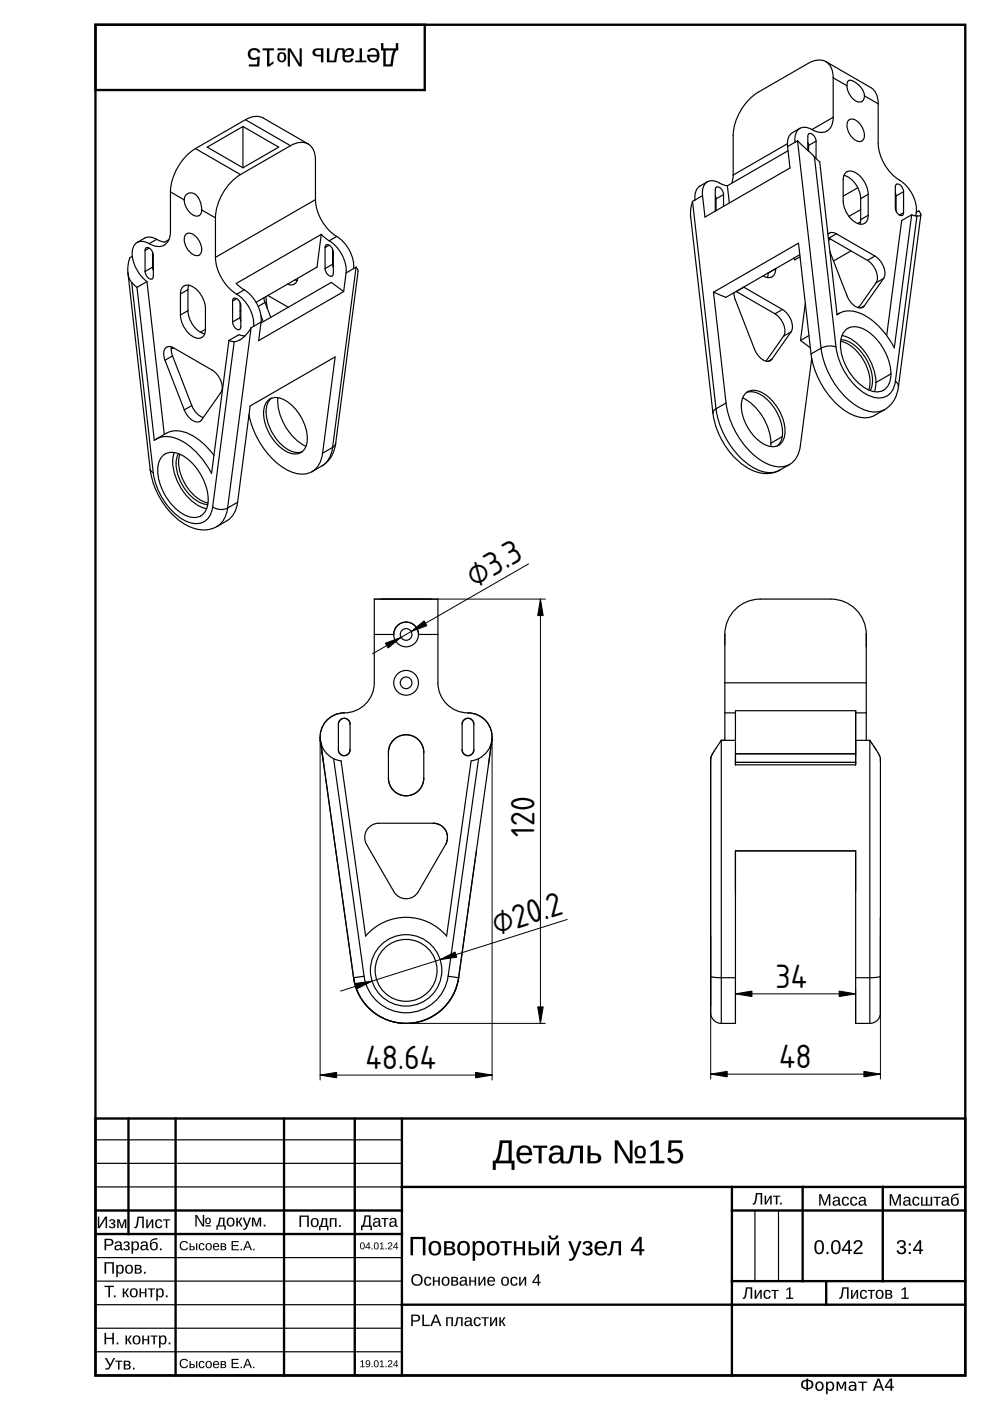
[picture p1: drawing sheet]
<svg xmlns="http://www.w3.org/2000/svg" width="210mm" height="297mm" viewBox="0 0 210 297" stroke-linecap="round" stroke-linejoin="round" font-family="sans-serif">
<defs><g id="words">
<g font-size="6.7">
<text x="100.6" y="124.6" transform="rotate(-30 100.6 124.6)">⌀3.3</text>
<text x="113.3" y="177.5" transform="rotate(-90 113.3 177.5)">120</text>
<text x="105.2" y="198.3" transform="rotate(-18 105.2 198.3)">⌀20.2</text>
<text x="164.4" y="209.4">34</text>
<text x="77.5" y="226.7">48.64</text>
<text x="165.2" y="226.4">48</text>
</g>
</g></defs>
<g fill="none" stroke="#000" stroke-width=".5">
<path d="M20.2 5.2h184.5v286.4h-184.5zM20.2 5.2h69.9v13.9h-69.9zM20.2 237.1h184.5v54.5h-184.5zM27.2 237.1v24.5M37.2 237.1v54.5M60.2 237.1v54.5M75.2 237.1v54.5M85.2 237.1v54.5M20.2 256.6h65M85.2 251.7h119.5M155.2 256.6h49.5M155.2 251.7v39.9"/>
<path d="M170.2 251.7v19.9M187.2 251.7v19.9M20.2 261.6h65M85.2 276.6h119.5M155.2 271.6h49.5M175.2 271.6v5"/>
</g>
<g fill="#000">
<path d="M166.7 273.4l.6-.4h.3v2.1h.6v.3h-1.5v-.3h.6v-1.8l-.6 .4zM191.2 273.4l.6-.4h.2v2.1h.6v.3h-1.5v-.3h.6v-1.8l-.5 .4z"/>
<path d="M80.8 9.1h.5v1.2h2.6v-1.2h.5v1.6a.86 .86 0 0 0-.8 1l-.4 2.4h-1.9v-3.4h-.5zM81.8 10.7v3h1l.3-2 .3-1zM78.1 10.6a1.42 1.42 0 0 1 1.8-.2 1.42 1.42 0 0 1 .5 1.7 1.32 1.32 0 0 1-1.5 1.1 1.32 1.32 0 0 1-1.1-1.6h2.1a.86 .86 0 0 0-.5-1 .86 .86 0 0 0-1.1 .4l-.4-.1zM78.3 12a.8 .8 0 0 0 .8 .9 .8 .8 0 0 0 .8-.9zM76.3 10.3h.4v2.5h1v.4h-2.4v-.4h1zM72.2 10.3a.59 .59 0 0 1 .6 0 .59 .59 0 0 1 .3 .5 1 1 0 0 1 1.2-.6 1 1 0 0 1 .7 1.2l-.4 .5-1.5 .1a.67 .67 0 0 0 .5 .9 .67 .67 0 0 0 .8-.5l.5 .1a1.18 1.18 0 0 1-1.2 .8 1.18 1.18 0 0 1-1.1-1v-1.5l-.1-.2h-.3zM73.4 10.8l-.2 .4-.1 .5h.6a.62 .62 0 0 0 .8-.2 .62 .62 0 0 0-.2-.9 .62 .62 0 0 0-.9 .2zM69.3 10.3h.5v2.5h1l.1-.5a2.55 2.55 0 0 1 .8-2.1h.5v.4a.62 .62 0 0 0-.7 .8l-.2 1.8h-2zM66.6 10.5a2.84 2.84 0 0 1 2-.2v2.9h-.5v-1.2h-.7a.86 .86 0 0 1-1-.4 .86 .86 0 0 1 .2-1.1zM66.9 10.7a.52 .52 0 0 0-.1 .7 .52 .52 0 0 0 .7 .2h.6v-1zM61 10.3h.6l2 3.2-.1-3.2h.5v3.8h-.6l-2-3.3 .1 3.3h-.5zM59 11.3a1.03 1.03 0 0 1 1.7 .8 1.03 1.03 0 0 1-1.6 .9 1.37 1.37 0 0 1-.1-1.7zM59.3 11.5a.9 .9 0 0 0 .4 1.4 .82 .82 0 0 0 .5-.8 .82 .82 0 0 0-.5-.7zM58.8 10.3h1.8v.4h-1.8zM55.7 10.3h2.4v.4h-1v2.9l.9-.6v.5l-.9 .6h-.5v-3.4h-.9zM52.9 10.5a1.41 1.41 0 0 1 2.3 .6l-.5 .1a.86 .86 0 0 0-1.3-.4 .86 .86 0 0 0-.1 1.3 .86 .86 0 0 0 1.3-.1h.5l-.1 2.1h-2.2v-.4h1.7l.1-1.2a1.27 1.27 0 0 1-1.8-.2 1.27 1.27 0 0 1 .1-1.8z"/>
<path d="M80.8 9.1h.5v1.2h2.6v-1.2h.5v1.6h-.4l-.3 .7-.5 2.7h-1.9v-3.4h-.5zM80.8 9.1v1.6h.5v3.4h1.9l.5-2.7 .3-.7h.4v-1.6h-.5v1.2h-2.6v-1.2zM81.8 10.7v3h1l.3-2 .3-1zM81.8 10.7h1.7l-.4 1-.3 2h-1zM78.1 10.6a1.43 1.43 0 0 1 1.8-.2 1.43 1.43 0 0 1 .5 1.7 1.33 1.33 0 0 1-1.5 1.1 1.33 1.33 0 0 1-1.1-1.6h2.1a.85 .85 0 0 0-.5-1 .85 .85 0 0 0-1.1 .4l-.4-.1zM78.1 10.6l-.2 .3 .4 .1a.86 .86 0 0 1 1.1-.4 .86 .86 0 0 1 .5 1h-2.1a1.35 1.35 0 0 0 1.5 1.6 1.35 1.35 0 0 0 1.1-1.8 1.34 1.34 0 0 0-.9-1.2 1.34 1.34 0 0 0-1.4 .4zM78.3 12h.1a.79 .79 0 0 0 .7 .9 .79 .79 0 0 0 .8-.9zM78.3 12h1.6a.81 .81 0 0 1-.8 .9 .81 .81 0 0 1-.8-.9zM76.2 10.2h.6l-.1 2.6h1v.4h-2.4v-.4h1zM76.3 10.3v2.6l-1-.1v.4h2.4v-.4l-1 .1v-2.6zM72.2 10.3a.6 .6 0 0 1 .6-.1 .6 .6 0 0 1 .3 .6 1 1 0 0 1 1.3-.7 1 1 0 0 1 .6 1.3 1 1 0 0 1-1.2 .6h-.7a.67 .67 0 0 0 .5 .8 .67 .67 0 0 0 .8-.4h.5a1.2 1.2 0 0 1-1.2 .9 1.2 1.2 0 0 1-1.1-1v-1.5l-.1-.2h-.3zM72.2 10.3v.3h.3l.1 .2v1.5a1.18 1.18 0 0 0 1.1 1 1.18 1.18 0 0 0 1.2-.8l-.5-.1a.68 .68 0 0 1-.8 .5 .68 .68 0 0 1-.5-.9h.7a.98 .98 0 0 0 1.2-.5 .98 .98 0 0 0-.5-1.3 .98 .98 0 0 0-1.2 .4l-.2 .2a.58 .58 0 0 0-.3-.5 .58 .58 0 0 0-.6 0zM73.4 10.8l-.2 .4-.1 .5h.6a.61 .61 0 0 0 .8-.2 .61 .61 0 0 0-.2-.9 .61 .61 0 0 0-.9 .2zM73.4 10.8a.62 .62 0 0 1 .9-.2 .62 .62 0 0 1 .2 .9 .62 .62 0 0 1-.8 .2h-.6l.1-.5zM69.3 10.2h.5v2.6h1l.1-.5a2.56 2.56 0 0 1 .8-2.1h.5v.4a.48 .48 0 0 0-.5 .1 .48 .48 0 0 0-.1 .5l-.3 2h-2zM69.3 10.3v2.9h2l.1-1.2a1.59 1.59 0 0 1 .6-1.4h.2v-.4a.85 .85 0 0 0-1.1 1l-.3 1.7h-1v-2.6zM66.6 10.5a2.85 2.85 0 0 1 2-.3v3h-.5v-1.2h-.7a.87 .87 0 0 1-1-.4 .87 .87 0 0 1 .2-1.1zM66.6 10.5a.86 .86 0 0 0-.2 1.1 .86 .86 0 0 0 1 .3h.7v1.3h.5v-2.9a2.83 2.83 0 0 0-2 .2zM67 10.7a.51 .51 0 0 0-.1 .7 .51 .51 0 0 0 .6 .2h.6v-1zM66.9 10.7l1.2-.1v1h-.6a.53 .53 0 0 1-.7-.2 .53 .53 0 0 1 .1-.7zM61 10.2h.6l1.9 3.3v-3.3h.5v3.9h-.6l-1.9-3.3v3.3h-.5zM61 10.3v3.8h.5v-3.3l1.9 3.3h.6v-3.8h-.5l.1 3.2-2-3.2zM59 11.3a1.04 1.04 0 0 1 1.7 .8 1.04 1.04 0 0 1-1.6 .9 1.38 1.38 0 0 1-.1-1.7zM59 11.3a1.05 1.05 0 0 0 0 1.5 1.05 1.05 0 0 0 1.4 .1 1.06 1.06 0 0 0 .2-1.4 1.06 1.06 0 0 0-1.4-.3zM59.4 11.6a.89 .89 0 0 0 .3 1.3 .81 .81 0 0 0 .5-.8 .81 .81 0 0 0-.5-.7zM59.3 11.5a.55 .55 0 0 1 .7-.1 .55 .55 0 0 1 .3 .7 .56 .56 0 0 1-.6 .8 .56 .56 0 0 1-.5-.8zM58.8 10.2h1.8v.5h-1.8zM58.8 10.3v.4h1.8v-.4zM55.7 10.2h2.4v.5h-1v2.9l.9-.6v.5l-.9 .6h-.5v-3.4h-.9zM55.7 10.3v.4h.9v3.4h.5l.9-.6v-.5l-.9 .6v-2.9h1v-.4zM52.9 10.5a1.41 1.41 0 0 1 2.3 .6l-.5 .1a.85 .85 0 0 0-1.3-.4 .85 .85 0 0 0-.1 1.3 .85 .85 0 0 0 1.3-.1h.5l-.1 2.1h-2.2v-.4h1.7l.1-1.2a1.28 1.28 0 0 1-1.8-.2 1.28 1.28 0 0 1 .1-1.8zM52.9 10.6a1.26 1.26 0 0 0-.1 1.7 1.26 1.26 0 0 0 1.8 .1l-.1 1.3h-1.7v.4h2.2l.1-2.1h-.5a.86 .86 0 0 1-1.3 .1 .86 .86 0 0 1 .1-1.3 .86 .86 0 0 1 1.3 .4l.5-.1a1.37 1.37 0 0 0-2.3-.5z"/>
<path d="M29.2 258h1.3v2.4h-.3v-2.2h-.8v.7a1.49 1.49 0 0 1-.8 1.5h-.1v-.3a.44 .44 0 0 0 .4-.6zM31 258.5h.3v1.5l.9-1.5h.3v1.9h-.3v-1.5l-.9 1.5h-.3zM33.1 258.7a.76 .76 0 0 1 1.3 .3l-.3 .1a.48 .48 0 0 0-.7-.3 .48 .48 0 0 0-.2 .6 .48 .48 0 0 0 .3 .7 .48 .48 0 0 0 .6-.3h.3a.78 .78 0 0 1-.9 .6 .78 .78 0 0 1-.6-1zM34.6 258.5h1.5v.2h-.6v1.7h-.3v-1.7h-.6z"/>
<path d="M29.2 258h1.3v2.4h-.3v-2.2h-.8v.7a1.49 1.49 0 0 1-.8 1.5h-.1v-.3a.42 .42 0 0 0 .4-.1 .42 .42 0 0 0 0-.5zM29.2 258l-.2 1.1a.87 .87 0 0 1-.5 1v.3a.72 .72 0 0 0 .8-.9l.1-1.3h.8v2.2h.3v-2.4zM31 258.5h.3v1.5l.9-1.5h.3v1.9h-.3v-1.5l-.9 1.5h-.3zM31 258.5v1.9h.3l.9-1.5v1.5h.3v-1.9h-.3l-.9 1.5v-1.5zM33.1 258.7a.75 .75 0 0 1 .7-.2 .75 .75 0 0 1 .6 .5l-.3 .1a.48 .48 0 0 0-.7-.4 .48 .48 0 0 0-.2 .7 .48 .48 0 0 0 .2 .7 .48 .48 0 0 0 .7-.3h.3a.79 .79 0 0 1-.9 .6 .79 .79 0 0 1-.6-1zM33.1 258.7a.96 .96 0 0 0-.2 1.2 .96 .96 0 0 0 1.1 .4l.4-.5h-.3a.44 .44 0 0 1-.5 .4 .44 .44 0 0 1-.4-.5 .56 .56 0 0 1 .1-.8 .56 .56 0 0 1 .7 0l.1 .2 .3-.1a.75 .75 0 0 0-.6-.5 .75 .75 0 0 0-.7 .2zM34.6 258.5h1.5v.2h-.6v1.7h-.3v-1.7h-.6zM34.6 258.5v.2h.6v1.7h.3v-1.7h.6v-.2z"/>
<path d="M77.3 257.7h1.2v2.1h.4v1h-.4v-.7h-1.6v.7h-.3v-1h.2l.2-.4zM77.6 258l-.4 1.8h1v-1.8zM79.4 258.3a.74 .74 0 0 1 .7-.1 .74 .74 0 0 1 .5 .6v1l.3 .1v.2h-.4l-.2-.3a.63 .63 0 0 1-.8 .4 .63 .63 0 0 1-.4-.8 .63 .63 0 0 1 .8-.4h.4a.42 .42 0 0 0-.3-.6 .42 .42 0 0 0-.5 .3h-.4zM79.5 259.3a.41 .41 0 0 0 .1 .7 .41 .41 0 0 0 .6-.4l.1-.4zM80.9 258.2h1.5v.3h-.6v1.6h-.3v-1.6h-.6zM82.8 258.3a.74 .74 0 0 1 .8-.1 .74 .74 0 0 1 .5 .6v1l.2 .1v.2h-.4l-.1-.3a.63 .63 0 0 1-.8 .4 .63 .63 0 0 1-.5-.8 .63 .63 0 0 1 .8-.4h.4a.42 .42 0 0 0-.2-.6 .42 .42 0 0 0-.6 .3h-.3zM83 259.3a.41 .41 0 0 0 .1 .7 .41 .41 0 0 0 .6-.4v-.4z"/>
<path d="M77.3 257.7h1.3l-.1 2.1h.4v1h-.4v-.7h-1.6v.7h-.4v-1h.3l.2-.4zM77.3 257.7l-.3 1.7-.2 .4h-.2v1h.3v-.7h1.6v.7h.4v-1h-.4v-2.1zM77.6 258l-.4 1.8h1v-1.8zM77.6 258h.6v1.8h-1zM79.4 258.3a.74 .74 0 0 1 .7-.1 .74 .74 0 0 1 .5 .6v1l.3 .1v.2a.42 .42 0 0 1-.6-.3 .63 .63 0 0 1-.8 .4 .63 .63 0 0 1-.4-.8 .63 .63 0 0 1 .8-.4h.4a.42 .42 0 0 0-.3-.5 .42 .42 0 0 0-.5 .2h-.4zM79.4 258.3l-.3 .4h.4a.43 .43 0 0 1 .5-.3 .43 .43 0 0 1 .3 .6h-.4a.62 .62 0 0 0-.8 .4 .62 .62 0 0 0 .4 .8 .62 .62 0 0 0 .8-.5l.2 .4h.4v-.2l-.3-.1v-1a.73 .73 0 0 0-.5-.6 .73 .73 0 0 0-.7 .1zM79.5 259.3a.41 .41 0 0 0 .1 .7 .41 .41 0 0 0 .6-.4l.1-.4zM79.5 259.3l.8-.1a.5 .5 0 0 1-.3 .6 .5 .5 0 0 1-.6-.2zM80.9 258.2h1.5v.3h-.6v1.6h-.4l.1-1.6h-.6zM80.9 258.2v.3h.6v1.6h.3v-1.6h.6v-.3zM82.8 258.3a.74 .74 0 0 1 .8-.1 .74 .74 0 0 1 .5 .6v1l.2 .1v.2a.42 .42 0 0 1-.5-.3h-.1a.63 .63 0 0 1-.7 .4 .63 .63 0 0 1-.5-.8 .63 .63 0 0 1 .8-.4h.4a.42 .42 0 0 0-.3-.5 .42 .42 0 0 0-.5 .2h-.3zM82.8 258.3l-.2 .4h.3a.43 .43 0 0 1 .6-.3 .43 .43 0 0 1 .2 .6h-.4a.62 .62 0 0 0-.7 .4 .62 .62 0 0 0 .4 .8 .62 .62 0 0 0 .8-.5l.1 .4h.4v-.2l-.2-.1v-1a.73 .73 0 0 0-.5-.6 .73 .73 0 0 0-.8 .1zM83 259.3a.41 .41 0 0 0 .1 .7 .41 .41 0 0 0 .6-.4v-.4zM83 259.3l.7-.1a.5 .5 0 0 1-.2 .6 .5 .5 0 0 1-.7-.2z"/>
<path d="M106 241.8h2.5v4.3h.6v1.9h-.6v-1.4h-3.4v1.4h-.6v-1.9h.5a5.2 5.2 0 0 0 .8-2.6zM106.5 242.3l-.3 2.5-.5 1.3h2.1v-3.8zM109.9 243.3a1.7 1.7 0 0 1 2.1-.3 1.7 1.7 0 0 1 .8 1.9h-2.6a1.08 1.08 0 0 0 .6 1.3 1.08 1.08 0 0 0 1.4-.5l.5 .1a1.72 1.72 0 0 1-2 .8 1.72 1.72 0 0 1-1.2-1.8l.1-.9zM110.5 243.6l-.3 .8h2a1 1 0 0 0-.6-1 1 1 0 0 0-1.1 .2zM113 242.9h3v.5h-1.2v3.2h-.6v-3.2h-1.2zM116.8 243.2a1.51 1.51 0 0 1 1.6-.4 1.51 1.51 0 0 1 1 1.3v1.8l.2 .3h.4v.4a.78 .78 0 0 1-1.2-.7 1.34 1.34 0 0 1-1.2 .8 1.34 1.34 0 0 1-1.2-.8 1.27 1.27 0 0 1 1.6-1.5h.8a.85 .85 0 0 0-.6-1.1 .85 .85 0 0 0-1 .6l-.7-.1zM117.3 245a.73 .73 0 0 0-.1 1.1 .73 .73 0 0 0 1 0l.5-.6 .1-.7zM121.1 242.9h2.5v3.7h-.6v-3.2h-1.3l-.2 1.4a1.78 1.78 0 0 1-1 1.9h-.5v-.5h.2a2.02 2.02 0 0 0 .7-1.7zM124.6 242.9h.6v1.6h.8a1.12 1.12 0 0 1 1.5 1.1 1.12 1.12 0 0 1-1.5 1h-1.4zM125.2 244.9v1.3h.8a.67 .67 0 0 0 .8-.6 .67 .67 0 0 0-.8-.7zM130.4 241.8h.7l2.5 4.1-.1-4.1h.6v4.8h-.7l-2.5-4.1v4.1h-.5zM134.8 243.3a1.29 1.29 0 0 1 1.7-.1 1.29 1.29 0 0 1 .4 1.6 1.23 1.23 0 0 1-1.6 .7 1.23 1.23 0 0 1-.7-1.5zM135.4 243.4a1.12 1.12 0 0 0 .3 1.8h.2a1.21 1.21 0 0 0 .1-1.9zM134.7 246.1h2.2v.5h-2.2zM138 242.6l1.1-.8h.6v4.3h1.2v.5h-3.1v-.5h1.3v-3.7l-1.1 .8zM141.8 241.8h2.8v.5h-2.2l-.1 1.6a1.64 1.64 0 0 1 2.6 1.1 1.64 1.64 0 0 1-2.4 1.6l-.7-.4-.3-.6 .6-.1a1.08 1.08 0 0 0 1.6 .4 1.08 1.08 0 0 0 .2-1.6 1.08 1.08 0 0 0-1.7 .1h-.6z"/>
<path d="M106 241.8h2.5v4.3h.6v2h-.6v-1.5h-3.4v1.5h-.6v-2h.5a5.2 5.2 0 0 0 .7-2.6zM106 241.8l-.2 1.7a4.6 4.6 0 0 1-.8 2.6h-.5v1.9h.6v-1.4h3.4v1.4h.6v-1.9h-.6v-4.3zM106.5 242.3l-.3 2.5-.5 1.3h2.1v-3.8zM106.5 242.3h1.3v3.8h-2.1l.5-1.3zM109.9 243.3a1.7 1.7 0 0 1 2.1-.3 1.7 1.7 0 0 1 .8 1.9h-2.6a1.08 1.08 0 0 0 .6 1.3 1.08 1.08 0 0 0 1.4-.5l.5 .1a1.77 1.77 0 0 1-2.3 .8 1.77 1.77 0 0 1-.9-2.3zM110 243.3a2.26 2.26 0 0 0 .5 3.3 1.67 1.67 0 0 0 2.2-.8l-.5-.1a1.09 1.09 0 0 1-1.4 .5 1.09 1.09 0 0 1-.6-1.3h2.6a1.68 1.68 0 0 0-.8-1.9 1.68 1.68 0 0 0-2 .3zM110.5 243.6l-.3 .8h2a.99 .99 0 0 0-.6-1 .99 .99 0 0 0-1.1 .2zM110.4 243.6a1.01 1.01 0 0 1 1.2-.2 1.01 1.01 0 0 1 .6 1h-2zM113 242.9h3v.5h-1.2v3.2h-.6v-3.2h-1.2zM113 242.9v.5h1.2v3.2h.6v-3.2h1.2v-.5zM116.8 243.2a1.52 1.52 0 0 1 1.6-.4 1.52 1.52 0 0 1 1 1.3v1.8l.2 .3h.4v.4a.78 .78 0 0 1-1.2-.7 1.33 1.33 0 0 1-1.2 .8 1.33 1.33 0 0 1-1.2-.8 1.28 1.28 0 0 1 1.6-1.5h.8a.84 .84 0 0 0-.6-1 .84 .84 0 0 0-1 .5h-.7zM116.8 243.2l-.3 .6 .7 .1a.74 .74 0 0 1 1.1-.6 .88 .88 0 0 1 .5 1.1h-.8a1.21 1.21 0 0 0-1.6 .7 1.21 1.21 0 0 0 .7 1.6 1.52 1.52 0 0 0 1.7-.8 .74 .74 0 0 0 .4 .7 .74 .74 0 0 0 .8 0v-.4h-.4l-.2-.3v-1.8a1.31 1.31 0 0 0-1.9-1.2zM117.3 245a.72 .72 0 0 0-.1 1.1 .72 .72 0 0 0 1 0l.5-.6 .1-.7zM117.2 245l.4-.2h1.2a1.1 1.1 0 0 1-.4 1.2 1.1 1.1 0 0 1-1.3 0l-.1-.6zM121.1 242.9h2.5v3.7h-.6v-3.2h-1.3l-.2 1.4a1.79 1.79 0 0 1-1 1.9h-.5v-.5h.2a2.02 2.02 0 0 0 .7-1.7zM121.1 242.9l-.2 1.6a2.02 2.02 0 0 1-.7 1.8l-.2-.1v.5a.96 .96 0 0 0 1.3-1l.4-2.3h1.3v3.2h.6v-3.7zM124.6 242.9h.6v1.6h.8a1.13 1.13 0 0 1 1.5 1.1 1.13 1.13 0 0 1-1.5 1h-1.4zM124.6 242.9v3.7h1.4a1.11 1.11 0 0 0 1.5-1 1.11 1.11 0 0 0-1.5-1.1h-.8v-1.6zM125.2 244.9v1.3h.8a.66 .66 0 0 0 .8-.6 .66 .66 0 0 0-.8-.7zM125.2 244.9h.8a.68 .68 0 0 1 .8 .7 .68 .68 0 0 1-.8 .6h-.8zM130.4 241.8h.7l2.5 4.1-.1-4.1h.6v4.8h-.7l-2.5-4.1v4.1h-.5zM130.4 241.8v4.8h.5v-4.1l2.5 4.1h.7v-4.8h-.6l.1 4.1-2.5-4.1zM134.8 243.3a1.3 1.3 0 0 1 1.7-.1 1.3 1.3 0 0 1 .4 1.6 1.24 1.24 0 0 1-1.6 .7 1.24 1.24 0 0 1-.8-1.5zM134.8 243.3a1.37 1.37 0 0 0-.2 1.5 1.37 1.37 0 0 0 1.4 .8 1.4 1.4 0 0 0 1-1.3 1.4 1.4 0 0 0-.8-1.3l-.7-.1zM135.4 243.4a1.12 1.12 0 0 0 .3 1.8h.2a1.21 1.21 0 0 0 .1-1.9zM135.4 243.4a.7 .7 0 0 1 .8 0 .7 .7 0 0 1 .2 .9 .71 .71 0 0 1-.7 .9 .71 .71 0 0 1-.6-.9zM134.7 246.1h2.2v.5h-2.2zM134.7 246.1v.5h2.2v-.5zM138 242.6l1.1-.8h.6v4.3h1.2v.5h-3.1v-.5h1.3v-3.7l-1.1 .8zM138 242.6v.6l1.1-.8v3.7h-1.3v.5h3.1v-.5h-1.2v-4.3h-.6zM141.8 241.8h2.8v.5h-2.2l-.1 1.6a1.63 1.63 0 0 1 2.6 .9 1.63 1.63 0 0 1-2.1 1.9 1.37 1.37 0 0 1-1.3-1.2h.6a1.08 1.08 0 0 0 1.6 .4 1.08 1.08 0 0 0 .2-1.6 1.08 1.08 0 0 0-1.7 .1h-.6zM141.8 241.8l-.2 2.6h.6a1.09 1.09 0 0 1 1.7-.1 1.09 1.09 0 0 1-.2 1.7 1.09 1.09 0 0 1-1.6-.5l-.6 .1a1.66 1.66 0 0 0 2.6 .8 1.66 1.66 0 0 0-.2-2.7l-.9-.1-.7 .3v-1.6h2.3v-.5z"/>
<path d="M160.3 252.9h1.3v2.5h-.3v-2.2h-.7l-.1 .7a1.49 1.49 0 0 1-.7 1.5h-.2v-.3a.44 .44 0 0 0 .5-.6zM162.1 253.5h.3v1.5l.9-1.5h.3v1.9h-.3v-1.5l-.8 1.5h-.4zM163.9 253.5h1.5v.2h-.6v1.7h-.3v-1.7h-.6zM165.4 255h.3v.4h-.3z"/>
<path d="M160.3 252.9h1.3v2.5h-.3v-2.2h-.7l-.1 .7a1.49 1.49 0 0 1-.7 1.5h-.2v-.3a.42 .42 0 0 0 .4-.1 .42 .42 0 0 0 .1-.5zM160.3 252.9l-.2 1.2a.87 .87 0 0 1-.5 1v.3a.72 .72 0 0 0 .8-1l.2-1.2h.7v2.2h.3v-2.5zM162.1 253.5h.3v1.5l.9-1.5h.3v1.9h-.3v-1.5l-.8 1.5h-.4zM162.1 253.5v1.9h.4l.8-1.5v1.5h.3v-1.9h-.3l-.9 1.5v-1.5zM163.9 253.5h1.5v.2h-.6v1.7h-.3v-1.7h-.6zM163.9 253.5v.2h.6v1.7h.3v-1.7h.6v-.2zM165.4 255h.3v.4h-.3zM165.4 255v.4h.3v-.4z"/>
<path d="M173.7 253.2h.4l.8 2.1 .7-2.1h.5v2.4h-.4l.1-2.1-.8 2.1h-.2l-.8-2.1v2.1h-.3zM173.7 253.2v2.4h.3v-2.1l.8 2.1h.2l.8-2.1v2.1h.2v-2.4h-.4l-.7 2.1-.8-2.1zM176.8 253.8a.74 .74 0 0 1 .8-.1 .74 .74 0 0 1 .5 .6v1l.2 .1v.2a.42 .42 0 0 1-.5-.3h-.1a.63 .63 0 0 1-.7 .4 .63 .63 0 0 1-.5-.8 .63 .63 0 0 1 .8-.4h.4a.42 .42 0 0 0-.3-.5 .42 .42 0 0 0-.5 .3l-.3-.1zM176.8 253.8l-.2 .4 .3 .1a.43 .43 0 0 1 .6-.4 .43 .43 0 0 1 .2 .6h-.4a.62 .62 0 0 0-.7 .4 .62 .62 0 0 0 .4 .8 .62 .62 0 0 0 .8-.4l.2 .3h.3v-.2l-.2-.1v-1a.73 .73 0 0 0-.5-.6 .73 .73 0 0 0-.8 .1zM177 254.8a.41 .41 0 0 0 .1 .7 .41 .41 0 0 0 .6-.4v-.4zM177 254.8l.7-.1a.5 .5 0 0 1-.2 .6 .5 .5 0 0 1-.7-.2zM178.7 254a.75 .75 0 0 1 .7-.3 .75 .75 0 0 1 .6 .6h-.3a.48 .48 0 0 0-.7-.3 .48 .48 0 0 0-.2 .7 .48 .48 0 0 0 .2 .7 .48 .48 0 0 0 .7-.4l.3 .1a.79 .79 0 0 1-.9 .6 .79 .79 0 0 1-.6-1zM178.7 254a.96 .96 0 0 0-.2 1.1 .96 .96 0 0 0 1.1 .5l.4-.5-.3-.1a.44 .44 0 0 1-.5 .4 .44 .44 0 0 1-.4-.5 .56 .56 0 0 1 .1-.7 .56 .56 0 0 1 .7 0l.1 .1h.3a.75 .75 0 0 0-.6-.6 .75 .75 0 0 0-.7 .3zM180.5 254a.75 .75 0 0 1 .7-.3 .75 .75 0 0 1 .6 .6h-.4a.48 .48 0 0 0-.6-.3 .48 .48 0 0 0-.2 .7 .48 .48 0 0 0 .2 .7 .48 .48 0 0 0 .7-.4l.3 .1a.79 .79 0 0 1-1 .6 .79 .79 0 0 1-.6-1zM180.5 254a.96 .96 0 0 0-.2 1.1 .96 .96 0 0 0 1.1 .5l.4-.5-.3-.1a.44 .44 0 0 1-.5 .4 .44 .44 0 0 1-.4-.5 .56 .56 0 0 1 0-.7 .56 .56 0 0 1 .8 0v.1h.4a.75 .75 0 0 0-.6-.6 .75 .75 0 0 0-.7 .3zM182.3 253.8a.74 .74 0 0 1 .8-.1 .74 .74 0 0 1 .5 .6v1l.2 .1v.2a.42 .42 0 0 1-.6-.3 .63 .63 0 0 1-.8 .4 .63 .63 0 0 1-.4-.8 .63 .63 0 0 1 .8-.4h.4a.42 .42 0 0 0-.3-.5 .42 .42 0 0 0-.5 .3l-.3-.1zM182.3 253.8l-.2 .4 .3 .1a.43 .43 0 0 1 .5-.4 .43 .43 0 0 1 .3 .6h-.4a.62 .62 0 0 0-.7 .4 .62 .62 0 0 0 .4 .8 .62 .62 0 0 0 .8-.4l.1 .3h.4v-.2l-.2-.1-.1-1a.73 .73 0 0 0-.4-.6 .73 .73 0 0 0-.8 .1zM182.5 254.8a.41 .41 0 0 0 .1 .7 .41 .41 0 0 0 .6-.4v-.4zM182.5 254.8l.7-.1a.5 .5 0 0 1-.2 .6 .5 .5 0 0 1-.7-.2z"/>
<path d="M173.7 253.2h.4l.8 2.1 .7-2.1h.4v2.4h-.2v-2.1l-.8 2.1h-.2l-.8-2.1v2.1h-.3zM176.8 253.8a.74 .74 0 0 1 .8-.1 .74 .74 0 0 1 .5 .6v1l.2 .1v.2h-.3l-.2-.3a.63 .63 0 0 1-.8 .4 .63 .63 0 0 1-.5-.8 .63 .63 0 0 1 .8-.4h.4a.42 .42 0 0 0-.2-.5 .42 .42 0 0 0-.6 .3l-.3-.1zM177 254.8a.41 .41 0 0 0 .1 .7 .41 .41 0 0 0 .6-.4v-.4zM178.7 254a.76 .76 0 0 1 1.3 .3h-.3a.48 .48 0 0 0-.7-.3 .48 .48 0 0 0-.2 .7 .48 .48 0 0 0 .2 .7 .48 .48 0 0 0 .7-.4l.3 .1a.78 .78 0 0 1-.9 .5 .78 .78 0 0 1-.6-.9zM180.5 254a.76 .76 0 0 1 1.3 .3h-.4a.48 .48 0 0 0-.6-.3 .48 .48 0 0 0-.2 .7 .48 .48 0 0 0 .2 .7 .48 .48 0 0 0 .7-.4l.3 .1a.78 .78 0 0 1-1 .5 .78 .78 0 0 1-.5-.9zM182.3 253.8a.74 .74 0 0 1 .8-.1 .74 .74 0 0 1 .4 .6l.1 1 .2 .1v.2h-.4l-.2-.3a.63 .63 0 0 1-.7 .4 .63 .63 0 0 1-.5-.8 .63 .63 0 0 1 .8-.4h.4a.42 .42 0 0 0-.3-.5 .42 .42 0 0 0-.5 .3l-.3-.1zM182.5 254.8a.41 .41 0 0 0 .1 .7 .41 .41 0 0 0 .6-.4v-.4z"/>
<path d="M188.6 253.2h.5l.7 2.1 .8-2.1h.4v2.4h-.3v-2.1l-.8 2.1h-.2l-.8-2.1v2.1h-.3zM188.6 253.2v2.4h.3v-2.1l.8 2.1h.2l.8-2.1v2.1h.3v-2.4h-.4l-.8 2.1-.7-2.1zM191.8 253.8a.74 .74 0 0 1 .8-.1 .74 .74 0 0 1 .4 .6v1l.3 .1v.2a.42 .42 0 0 1-.6-.3 .63 .63 0 0 1-.8 .4 .63 .63 0 0 1-.4-.8 .63 .63 0 0 1 .8-.4h.4a.42 .42 0 0 0-.3-.5 .42 .42 0 0 0-.5 .3l-.3-.1zM191.8 253.8l-.2 .4 .3 .1a.43 .43 0 0 1 .5-.4 .43 .43 0 0 1 .3 .6h-.4a.62 .62 0 0 0-.8 .4 .62 .62 0 0 0 .4 .8 .62 .62 0 0 0 .8-.4l.2 .3h.4v-.2l-.3-.1v-1a.73 .73 0 0 0-.4-.6 .73 .73 0 0 0-.8 .1zM191.9 254.8a.41 .41 0 0 0 .1 .7 .41 .41 0 0 0 .6-.4l.1-.4zM191.9 254.8l.8-.1a.5 .5 0 0 1-.3 .6 .5 .5 0 0 1-.6-.2zM193.6 254a.75 .75 0 0 1 .8-.3 .75 .75 0 0 1 .6 .6h-.4a.48 .48 0 0 0-.6-.3 .48 .48 0 0 0-.2 .7 .48 .48 0 0 0 .2 .7 .48 .48 0 0 0 .6-.4l.4 .1a.79 .79 0 0 1-1 .6 .79 .79 0 0 1-.6-1zM193.6 254a.96 .96 0 0 0-.1 1.1 .96 .96 0 0 0 1.1 .5l.4-.5-.4-.1a.44 .44 0 0 1-.5 .4 .44 .44 0 0 1-.3-.5 .56 .56 0 0 1 0-.7 .56 .56 0 0 1 .8 0v.1h.3a.75 .75 0 0 0-.5-.6 .75 .75 0 0 0-.8 .3zM195.3 253.7h.3v1.7h.7v-1.7h.3v1.7h.7v-1.7h.3v1.9h-2.3zM195.3 253.8v1.8h2.3v-1.8h-.3v1.6h-.7v-1.6h-.3v1.6h-.7v-1.6zM197.9 253.7h1.5v.3h-.6v1.6h-.3v-1.6h-.6zM197.9 253.8v.2h.6v1.6h.3v-1.6h.6v-.2zM199.9 253.8a.74 .74 0 0 1 .8-.1 .74 .74 0 0 1 .4 .6l.1 1 .2 .1v.2a.42 .42 0 0 1-.6-.3 .63 .63 0 0 1-.8 .4 .63 .63 0 0 1-.4-.8 .63 .63 0 0 1 .8-.4h.4a.42 .42 0 0 0-.3-.5 .42 .42 0 0 0-.5 .3l-.3-.1zM199.9 253.8l-.2 .4 .3 .1a.43 .43 0 0 1 .5-.4 .43 .43 0 0 1 .3 .6h-.4a.62 .62 0 0 0-.8 .4 .62 .62 0 0 0 .5 .8 .62 .62 0 0 0 .7-.4l.2 .3h.4v-.2l-.3-.1v-1a.73 .73 0 0 0-.4-.6 .73 .73 0 0 0-.8 .1zM200.1 254.8a.41 .41 0 0 0 .1 .7 .41 .41 0 0 0 .5-.4l.1-.4zM200.1 254.8l.7-.1a.5 .5 0 0 1-.2 .6 .5 .5 0 0 1-.7-.2zM202.1 254.2a.63 .63 0 0 0-.1 .9 .63 .63 0 0 0 .8 .2 .63 .63 0 0 0 .1-.9 .63 .63 0 0 0-.8-.2zM202.1 254.2a.57 .57 0 0 1 .7 0 .57 .57 0 0 1 .2 .8 .55 .55 0 0 1-.8 .4 .55 .55 0 0 1-.2-.9zM201.9 253.5l.4-.3 .9-.2v.3a1.03 1.03 0 0 0-1.3 1 .79 .79 0 0 1 1-.4 .79 .79 0 0 1 .4 1.1 .86 .86 0 0 1-1.1 .6 .86 .86 0 0 1-.6-1.1zM201.9 253.5a1.87 1.87 0 0 0 .1 2 .89 .89 0 0 0 1.3-.5 .89 .89 0 0 0-.9-1.1l-.5 .4a.79 .79 0 0 1 .9-.9l.4-.1v-.3l-.9 .2z"/>
<path d="M188.6 253.2h.5l.7 2.1 .8-2.1h.4v2.4h-.3v-2.1l-.8 2.1h-.2l-.8-2.1v2.1h-.3zM191.8 253.8a.74 .74 0 0 1 .8-.1 .74 .74 0 0 1 .4 .6v1l.3 .1v.2h-.4l-.2-.3a.63 .63 0 0 1-.8 .4 .63 .63 0 0 1-.4-.8 .63 .63 0 0 1 .8-.4h.4a.42 .42 0 0 0-.3-.5 .42 .42 0 0 0-.5 .3l-.3-.1zM191.9 254.8a.41 .41 0 0 0 .1 .7 .41 .41 0 0 0 .6-.4l.1-.4zM193.6 254a.76 .76 0 0 1 1.3 .3h-.3a.48 .48 0 0 0-.6-.3 .48 .48 0 0 0-.2 .7 .48 .48 0 0 0 .2 .7 .48 .48 0 0 0 .6-.4l.4 .1a.78 .78 0 0 1-1 .5 .78 .78 0 0 1-.6-.9zM195.3 253.8h.3v1.6h.7v-1.6h.3v1.6h.7v-1.6h.3v1.8h-2.3zM197.9 253.8h1.5v.2h-.6v1.6h-.3v-1.6h-.6zM199.9 253.8a.74 .74 0 0 1 .8-.1 .74 .74 0 0 1 .4 .6l.1 1 .2 .1v.2h-.4l-.2-.3a.63 .63 0 0 1-.7 .4 .63 .63 0 0 1-.5-.8 .63 .63 0 0 1 .8-.4h.4a.42 .42 0 0 0-.3-.5 .42 .42 0 0 0-.5 .3l-.3-.1zM200.1 254.8a.41 .41 0 0 0 .1 .7 .41 .41 0 0 0 .6-.4v-.4zM202.1 254.2a.66 .66 0 0 0-.1 .9 .66 .66 0 0 0 .7 .3 .71 .71 0 0 0 .3-.8 .71 .71 0 0 0-.7-.5zM201.9 253.5l.4-.3 .9-.2v.3l-1.1 .3-.2 .7a.78 .78 0 0 1 1-.4 .78 .78 0 0 1 .4 1.1 .86 .86 0 0 1-1.1 .6 .86 .86 0 0 1-.6-1.1z"/>
<path d="M20.7 258h.3v2l1.3-2h.4v2.4h-.3v-2.1l-1.3 2.1h-.4zM20.7 258v2.4h.4l1.3-2.1v2.1h.3v-2.4h-.4l-1.3 2v-2zM23.2 258.7a.61 .61 0 0 1 .8-.2 .61 .61 0 0 1 .3 .8l-.3 .1a.53 .53 0 0 1 .5 .6 .53 .53 0 0 1-.7 .4l-.6-.2-.1-.2 .2-.1a.41 .41 0 0 0 .5 .3 .41 .41 0 0 0 .3-.3l-.2-.3-.3-.1v-.2l.4-.1a.32 .32 0 0 0-.2-.5 .32 .32 0 0 0-.4 .3l-.3-.1zM23.2 258.7l-.1 .2 .3 .1a.31 .31 0 0 1 .5-.3 .31 .31 0 0 1-.1 .6h-.2v.2l.5 .2a.39 .39 0 0 1-.3 .5 .39 .39 0 0 1-.5-.3l-.2 .1a.71 .71 0 0 0 .8 .4 .71 .71 0 0 0 .5-.7l-.4-.3a.47 .47 0 0 0 .4-.6 .47 .47 0 0 0-.6-.3zM24.8 258.5h.5l.5 1.7 .5-1.7h.5v1.9h-.3v-1.7l-.5 1.7h-.3l-.6-1.7 .1 1.7h-.4zM24.8 258.5v1.9h.3v-1.7l.6 1.7h.3l.5-1.7v1.7h.3v-1.9h-.5l-.5 1.7-.5-1.7z"/>
<path d="M20.7 258h.3v2l1.3-2h.4v2.4h-.3v-2.1l-1.3 2.1h-.4zM23.2 258.7a.65 .65 0 0 1 .8-.2 .65 .65 0 0 1 .4 .6l-.4 .3a.55 .55 0 0 1 .4 .8 .55 .55 0 0 1-.8 .2l-.5-.4 .2-.1a.39 .39 0 0 0 .5 .3 .39 .39 0 0 0 .3-.5l-.5-.2v-.2l.4-.1a.33 .33 0 0 0-.1-.5 .33 .33 0 0 0-.5 .3l-.3-.1zM24.8 258.5h.5l.5 1.7 .5-1.7h.5v1.9h-.3v-1.7l-.5 1.7h-.3l-.6-1.7v1.7h-.3z"/>
<path d="M22.2 272.6h1.9v.3h-.8v2.1h-.3v-2.1h-.8zM24.2 274.7h.3v.3h-.3zM26 273.2h.3v.8l.7-.8h.3l-.6 .8 .7 1h-.4l-.5-.8h-.2v.8h-.3zM27.7 273.4a.93 .93 0 0 1 1.5 .5 .93 .93 0 0 1-1.1 1.1l-.4-.2-.1-.4zM28.1 273.4a.85 .85 0 0 0 .2 1.4 .79 .79 0 0 0 .6-.7 .79 .79 0 0 0-.5-.7zM29.6 273.2h.3v.8h.8v-.8h.3v1.8h-.3v-.8h-.8v.8h-.3zM31.3 273.2h1.5v.2h-.6v1.6h-.3v-1.6h-.6zM33.1 273.2h.3v.3a.71 .71 0 0 1 1-.3 .71 .71 0 0 1 .3 .9 .75 .75 0 0 1-.9 .9l-.4-.3v1.1h-.3zM33.7 273.5a.84 .84 0 0 0 .2 1.3 .83 .83 0 0 0 .1-1.4zM35.2 274.7h.3v.3h-.3z"/>
<path d="M22.1 272.6h2.1v.3h-.9v2.1h-.3v-2.1h-.9zM22.2 272.6v.3h.8v2.1h.3v-2.1h.8v-.3zM24.2 274.7h.3v.3h-.3zM24.2 274.7v.3h.3v-.3zM26 273.2h.3v.8l.7-.8h.4l-.7 .8 .7 1h-.4l-.5-.8h-.2v.8h-.3zM26 273.2v1.8h.3v-.8h.2l.5 .8h.4l-.7-1 .6-.8h-.3l-.7 .8v-.8zM27.7 273.4a.94 .94 0 0 1 1.5 .5 .94 .94 0 0 1-1.1 1.1l-.4-.2-.2-.4zM27.7 273.4a.98 .98 0 0 0-.1 1.1 .98 .98 0 0 0 1 .5 .97 .97 0 0 0 .6-1.2 .97 .97 0 0 0-1.2-.6zM28.1 273.4a.85 .85 0 0 0 .2 1.4 .78 .78 0 0 0 .6-.7 .78 .78 0 0 0-.5-.7zM28.1 273.4a.61 .61 0 0 1 .7 .2 .61 .61 0 0 1 .1 .7 .53 .53 0 0 1-.7 .5 .53 .53 0 0 1-.4-.7zM29.6 273.2h.3v.8h.8v-.8h.3v1.8h-.3v-.8h-.8v.8h-.3zM29.6 273.2v1.8h.3v-.8h.8v.8h.3v-1.8h-.3v.8h-.8v-.8zM31.3 273.2h1.5v.2h-.6l.1 1.6h-.4v-1.6h-.6zM31.3 273.2v.2h.6v1.6h.3v-1.6h.6v-.2zM33.1 273.2h.3v.3a.71 .71 0 0 1 1-.3 .71 .71 0 0 1 .3 .9 .76 .76 0 0 1-.9 .9l-.4-.3 .1 1.1h-.4zM33.1 273.2v2.6h.3v-1.1a.65 .65 0 0 0 .7 .4 .65 .65 0 0 0 .6-.6v-.4a.71 .71 0 0 0-.3-.9 .71 .71 0 0 0-1 .3v-.3zM33.7 273.5a.84 .84 0 0 0 .2 1.3 .82 .82 0 0 0 .1-1.4zM33.7 273.5a.59 .59 0 0 1 .7 .1 .59 .59 0 0 1 0 .7 .49 .49 0 0 1-.6 .5 .49 .49 0 0 1-.4-.7zM35.2 274.7h.3v.3h-.3zM35.2 274.7v.3h.3v-.3z"/>
<path d="M22.2 267.6h1.9v2.4h-.3v-2.1h-1.3v2.1h-.3zM22.2 267.6v2.4h.3v-2.1h1.3v2.1h.3v-2.4zM24.6 268.2h.3l.1 .3a.71 .71 0 0 1 .9-.3 .71 .71 0 0 1 .3 .9 .76 .76 0 0 1-.9 .9l-.3-.2v1h-.4zM24.6 268.2l.1 2.6h.3v-1.1a.65 .65 0 0 0 .7 .4 .65 .65 0 0 0 .5-.6v-.4a.71 .71 0 0 0-.3-.9 .71 .71 0 0 0-.9 .3l-.1-.3zM25.2 268.5a.84 .84 0 0 0 .3 1.3 .82 .82 0 0 0 0-1.4zM25.2 268.5a.59 .59 0 0 1 .7 .1 .59 .59 0 0 1 0 .7 .49 .49 0 0 1-.6 .5 .49 .49 0 0 1-.3-.7zM26.7 268.4a.94 .94 0 0 1 1.5 .5 .94 .94 0 0 1-1.1 1.2l-.4-.3-.2-.4zM26.7 268.4a.98 .98 0 0 0-.1 1.1 .98 .98 0 0 0 1 .5 .97 .97 0 0 0 .6-1.2 .97 .97 0 0 0-1.2-.6zM27.1 268.5a.85 .85 0 0 0 .2 1.3 .78 .78 0 0 0 .6-.7 .78 .78 0 0 0-.5-.7zM27.1 268.4a.61 .61 0 0 1 .7 .2 .61 .61 0 0 1 .1 .7 .53 .53 0 0 1-.7 .5 .53 .53 0 0 1-.4-.7zM28.6 268.2h.7a.47 .47 0 0 1 .7 .2 .47 .47 0 0 1-.4 .7 .51 .51 0 0 1 .5 .6 .51 .51 0 0 1-.8 .3h-.7zM28.6 268.2v1.8h.7a.52 .52 0 0 0 .8-.3 .52 .52 0 0 0-.5-.6 .47 .47 0 0 0 .4-.7 .47 .47 0 0 0-.7-.2zM28.9 269.2v.6l.8-.2-.1-.3zM28.9 269.2l.7 .1 .1 .3-.2 .2h-.6zM28.9 268.4v.6l.7-.2v-.3zM28.9 268.4l.7 .1 .1 .3-.8 .2zM30.5 269.7h.4v.3h-.4zM30.5 269.7v.3h.4v-.3z"/>
<path d="M22.2 267.6h1.9v2.4h-.3v-2.1h-1.3v2.1h-.3zM24.6 268.2h.3l.1 .3a.71 .71 0 0 1 .9-.3 .71 .71 0 0 1 .3 .9 .75 .75 0 0 1-.9 .9l-.3-.2v1h-.3zM25.2 268.5a.84 .84 0 0 0 .3 1.3 .83 .83 0 0 0 0-1.4zM26.7 268.4a.93 .93 0 0 1 1.5 .5 .93 .93 0 0 1-1.1 1.1l-.4-.2-.2-.4zM27.1 268.5a.85 .85 0 0 0 .2 1.3 .79 .79 0 0 0 .6-.7 .79 .79 0 0 0-.5-.7zM28.6 268.2h.7a.47 .47 0 0 1 .7 .2 .47 .47 0 0 1-.4 .7 .51 .51 0 0 1 .4 .6 .51 .51 0 0 1-.7 .3h-.7zM28.9 269.2v.6l.8-.2-.1-.3zM28.9 268.4v.6l.7-.2v-.3zM30.5 269.7h.4v.3h-.4z"/>
<path d="M22.2 262.7a2.12 2.12 0 0 1 1.6 .1 .75 .75 0 0 1 .2 .9 .75 .75 0 0 1-.8 .4h-.7v1h-.3zM22.5 262.9v1l1-.1a.49 .49 0 0 0 0-.8zM24.6 263.3a.74 .74 0 0 1 .7-.1 .74 .74 0 0 1 .5 .6v.9l.3 .2v.2h-.4l-.2-.4a.63 .63 0 0 1-.8 .5 .63 .63 0 0 1-.4-.8 .63 .63 0 0 1 .8-.5h.4a.42 .42 0 0 0-.3-.5 .42 .42 0 0 0-.5 .3h-.3zM24.7 264.3a.41 .41 0 0 0 .1 .6 .41 .41 0 0 0 .6-.3l.1-.4zM26.3 263.4a.65 .65 0 0 1 .7-.2 .65 .65 0 0 1 .5 .6l-.4 .3a.55 .55 0 0 1 .4 .7 .55 .55 0 0 1-.8 .3l-.6-.4 .3-.1a.39 .39 0 0 0 .5 .3 .39 .39 0 0 0 .2-.5l-.5-.2v-.2l.4-.1a.33 .33 0 0 0-.1-.5 .33 .33 0 0 0-.4 .3l-.3-.1zM27.9 263.2h.3v.3a.71 .71 0 0 1 .9-.2 .71 .71 0 0 1 .4 .8 .75 .75 0 0 1-1 1l-.3-.3v1h-.3zM28.4 263.5a.84 .84 0 0 0 .3 1.4 .83 .83 0 0 0 0-1.5zM30.1 263.3a.74 .74 0 0 1 .7-.1 .74 .74 0 0 1 .5 .6v.9l.3 .2v.2h-.4l-.2-.4a.63 .63 0 0 1-.8 .5 .63 .63 0 0 1-.4-.8 .63 .63 0 0 1 .8-.5h.4a.42 .42 0 0 0-.3-.5 .42 .42 0 0 0-.5 .3h-.3zM30.2 264.3a.41 .41 0 0 0 .1 .6 .41 .41 0 0 0 .6-.3l.1-.4zM32.2 263.7a.66 .66 0 0 0-.1 .8 .66 .66 0 0 0 .8 .3 .71 .71 0 0 0 .2-.8 .71 .71 0 0 0-.6-.4zM32 262.9l.5-.3 .9-.1v.3l-1.2 .3-.2 .7a.78 .78 0 0 1 1.1-.4 .78 .78 0 0 1 .3 1.1 .86 .86 0 0 1-1.1 .6 .86 .86 0 0 1-.5-1.1zM33.9 264.7h.4v.4h-.4z"/>
<path d="M22.2 262.6a2.12 2.12 0 0 1 1.6 .2 .76 .76 0 0 1 .2 .9 .76 .76 0 0 1-.8 .4h-.7v1h-.3zM22.2 262.7v2.4h.3v-1h.7a.74 .74 0 0 0 .8-.7 .74 .74 0 0 0-.8-.7zM22.5 262.9v1l1-.1a.48 .48 0 0 0 0-.8zM22.5 262.9l1 .1a.49 .49 0 0 1 0 .8l-1 .1zM24.6 263.3a.74 .74 0 0 1 .8-.1 .74 .74 0 0 1 .4 .6v.9l.3 .2v.2a.42 .42 0 0 1-.6-.4 .63 .63 0 0 1-.8 .5 .63 .63 0 0 1-.4-.8 .63 .63 0 0 1 .8-.5h.4a.42 .42 0 0 0-.3-.5 .42 .42 0 0 0-.5 .3h-.4zM24.6 263.3l-.2 .4h.3a.43 .43 0 0 1 .5-.3 .43 .43 0 0 1 .3 .5l-.4 .1a.62 .62 0 0 0-.8 .4 .62 .62 0 0 0 .4 .8 .62 .62 0 0 0 .8-.5l.2 .4h.4v-.2l-.3-.2v-.9a.73 .73 0 0 0-.5-.6 .73 .73 0 0 0-.7 .1zM24.7 264.3a.41 .41 0 0 0 .1 .6 .41 .41 0 0 0 .6-.3l.1-.4zM24.7 264.3l.8-.1a.5 .5 0 0 1-.3 .6 .5 .5 0 0 1-.6-.2zM26.3 263.4a.61 .61 0 0 1 .8-.2 .61 .61 0 0 1 .3 .8l-.3 .1a.53 .53 0 0 1 .4 .6 .53 .53 0 0 1-.7 .4l-.6-.2-.1-.2 .3-.1a.41 .41 0 0 0 .4 .3 .41 .41 0 0 0 .4-.3l-.3-.3-.3-.1v-.2l.4-.1a.32 .32 0 0 0-.1-.5 .32 .32 0 0 0-.4 .3l-.3-.1zM26.3 263.4l-.1 .2 .3 .1a.31 .31 0 0 1 .5-.3 .31 .31 0 0 1-.1 .6h-.3v.2l.5 .2a.39 .39 0 0 1-.2 .5 .39 .39 0 0 1-.5-.3l-.3 .1a.71 .71 0 0 0 .8 .4 .71 .71 0 0 0 .6-.7l-.5-.3a.47 .47 0 0 0 .5-.6 .47 .47 0 0 0-.7-.3zM27.9 263.2h.3v.3a.71 .71 0 0 1 .9-.3 .71 .71 0 0 1 .4 .9 .76 .76 0 0 1-1 1l-.3-.3v1h-.3zM27.9 263.2v2.6h.3v-1a.65 .65 0 0 0 .7 .3 .65 .65 0 0 0 .5-.5l.1-.5a.71 .71 0 0 0-.4-.9 .71 .71 0 0 0-.9 .3v-.3zM28.4 263.5a.84 .84 0 0 0 .3 1.4 .82 .82 0 0 0 0-1.5zM28.4 263.5a.59 .59 0 0 1 .7 .2 .59 .59 0 0 1 0 .7 .49 .49 0 0 1-.6 .5 .49 .49 0 0 1-.3-.7zM30.1 263.3a.74 .74 0 0 1 .7-.1 .74 .74 0 0 1 .5 .6v.9l.3 .2v.2a.42 .42 0 0 1-.6-.4 .63 .63 0 0 1-.8 .5 .63 .63 0 0 1-.4-.8 .63 .63 0 0 1 .8-.5h.4a.42 .42 0 0 0-.3-.5 .42 .42 0 0 0-.5 .3h-.4zM30.1 263.3l-.2 .4h.3a.43 .43 0 0 1 .5-.3 .43 .43 0 0 1 .3 .5l-.4 .1a.62 .62 0 0 0-.8 .4 .62 .62 0 0 0 .4 .8 .62 .62 0 0 0 .8-.5l.2 .4h.4v-.2l-.3-.2v-.9a.73 .73 0 0 0-.5-.6 .73 .73 0 0 0-.7 .1zM30.2 264.3a.41 .41 0 0 0 .1 .6 .41 .41 0 0 0 .6-.3l.1-.4zM30.2 264.3l.8-.1a.5 .5 0 0 1-.3 .6 .5 .5 0 0 1-.6-.2zM32.2 263.7a.63 .63 0 0 0 0 .9 .63 .63 0 0 0 .8 .1 .63 .63 0 0 0 .1-.8 .63 .63 0 0 0-.9-.2zM32.2 263.7a.57 .57 0 0 1 .8 0 .57 .57 0 0 1 .1 .7 .55 .55 0 0 1-.7 .4 .55 .55 0 0 1-.3-.8zM32 262.9l.5-.3 .9-.1v.3a1.03 1.03 0 0 0-1.4 1 .79 .79 0 0 1 1.1-.4 .79 .79 0 0 1 .3 1.1 .86 .86 0 0 1-1.1 .6 .86 .86 0 0 1-.5-1.1zM32.1 262.9a1.87 1.87 0 0 0 0 2.1 .89 .89 0 0 0 1.3-.6 .89 .89 0 0 0-.8-1.1l-.6 .5a.79 .79 0 0 1 .9-1h.5v-.3l-.9 .2zM33.9 264.7h.4v.4h-.4zM33.9 264.7v.4h.4v-.4z"/>
<path d="M38.3 263.4a.97 .97 0 0 1 1.6 .2l-.3 .1a.75 .75 0 0 0-1.2-.1 .75 .75 0 0 0 .3 1.2l.2 .1a.67 .67 0 0 0 .8-.4l.2 .1a.99 .99 0 0 1-1.5 .3 .99 .99 0 0 1-.1-1.5zM40.2 263.6h.2v.6h.3a.45 .45 0 0 1 .6 .4 .45 .45 0 0 1-.5 .5h-.6zM40.4 264.4v.5l.6-.1v-.4zM41.6 263.6h.2v1.5h-.2zM42.3 263.8l.7-.2 .3 .4h-.2a.38 .38 0 0 0-.5-.2 .38 .38 0 0 0-.2 .5 .38 .38 0 0 0 .2 .6 .38 .38 0 0 0 .5-.3h.3a.66 .66 0 0 1-.9 .4 .66 .66 0 0 1-.3-.9zM43.7 263.8a.72 .72 0 0 1 1.1 0 .72 .72 0 0 1-.1 1.1 .72 .72 0 0 1-1-.1l-.1-.5zM43.9 263.9a.55 .55 0 0 0-.1 .7 .55 .55 0 0 0 .8 .2 .55 .55 0 0 0 .1-.8 .55 .55 0 0 0-.8-.1zM45.3 263.8a.68 .68 0 0 1 .8-.2 .68 .68 0 0 1 .4 .8h-1.1a.43 .43 0 0 0 .3 .5 .43 .43 0 0 0 .5-.2l.2 .1a.75 .75 0 0 1-1.1 .1 .75 .75 0 0 1 0-1.1zM45.5 263.9l-.1 .3h.8l-.2-.4zM46.8 263.6a1.03 1.03 0 0 1 1.1 .2v.3l-.3 .2a.41 .41 0 0 1 .4 .5 .41 .41 0 0 1-.6 .3h-.6zM47 264.4v.5l.7-.1-.1-.3zM47 263.8v.4l.6-.1v-.3zM49.1 263.1h1.5v.3h-1.2v.6h1.1v.2h-1.1v.7h1.2v.2h-1.5zM51 264.8h.3v.3h-.3zM52.3 263.1h.3l.8 2h-.2l-.3-.6h-.9l-.2 .6h-.2zM52.5 263.3l-.4 1h.8zM53.7 264.8h.3v.3h-.3z"/>
<path d="M38.3 263.4a.95 .95 0 0 1 1.6 .2l-.3 .1a.71 .71 0 0 0-1-.1 .71 .71 0 0 0 0 1.1 .71 .71 0 0 0 1.1-.2l.2 .1a1 1 0 0 1-1.5 .3 1 1 0 0 1-.1-1.5zM38.4 263.4a.99 .99 0 0 0 0 1.5 .99 .99 0 0 0 1.5-.3l-.2-.1a.71 .71 0 0 1-1 .3 .71 .71 0 0 1-.3-.9 .66 .66 0 0 1 .5-.6 .66 .66 0 0 1 .7 .4l.3-.1a.95 .95 0 0 0-1.5-.2zM40.2 263.6h.2v.6a.58 .58 0 0 1 .7 .1 .58 .58 0 0 1 .2 .5l-.4 .3h-.7zM40.2 263.6v1.5h.6a.44 .44 0 0 0 .5-.5 .44 .44 0 0 0-.6-.4h-.3v-.6zM40.4 264.4v.5l.6-.1v-.3zM40.4 264.4h.6v.4l-.6 .1zM41.6 263.6h.2v1.5h-.2zM41.6 263.6v1.5h.2v-1.5zM42.3 263.8a.61 .61 0 0 1 .6-.2 .61 .61 0 0 1 .5 .4h-.3a.38 .38 0 0 0-.5-.2 .38 .38 0 0 0-.2 .5 .38 .38 0 0 0 .2 .6 .38 .38 0 0 0 .5-.3h.3a.66 .66 0 0 1-.9 .4 .66 .66 0 0 1-.3-.9zM42.3 263.8a.75 .75 0 0 0-.1 .9 .75 .75 0 0 0 1 .3l.2-.4h-.3a.35 .35 0 0 1-.4 .3 .35 .35 0 0 1-.3-.4 .44 .44 0 0 1 .1-.6 .44 .44 0 0 1 .6 0l.2 .1a.6 .6 0 0 0-1-.2zM43.7 263.7a.73 .73 0 0 1 1.1 .1 .73 .73 0 0 1-.1 1.1 .73 .73 0 0 1-1-.1l-.1-.5zM43.7 263.8a.76 .76 0 0 0 0 1 .76 .76 0 0 0 1 .1 .76 .76 0 0 0 .1-1 .76 .76 0 0 0-1.1-.1zM43.9 263.9a.54 .54 0 0 0-.1 .7 .54 .54 0 0 0 .8 .2 .54 .54 0 0 0 .1-.7 .54 .54 0 0 0-.8-.2zM43.9 263.9a.55 .55 0 0 1 .8 .1 .55 .55 0 0 1-.1 .8 .55 .55 0 0 1-.8-.2 .55 .55 0 0 1 .1-.7zM45.3 263.8a.68 .68 0 0 1 .8-.2 .68 .68 0 0 1 .4 .8h-1.1a.43 .43 0 0 0 .3 .5 .43 .43 0 0 0 .5-.2h.2a.74 .74 0 0 1-1 .3 .74 .74 0 0 1-.2-1.1zM45.3 263.8a.75 .75 0 0 0 0 1.1 .75 .75 0 0 0 1.1-.1l-.2-.1a.44 .44 0 0 1-.5 .2 .44 .44 0 0 1-.3-.5h1.1a.67 .67 0 0 0-.4-.8 .67 .67 0 0 0-.8 .2zM45.5 263.9l-.1 .3h.8l-.2-.4zM45.5 263.9a.4 .4 0 0 1 .5-.1 .4 .4 0 0 1 .2 .4h-.8zM46.8 263.6a1.03 1.03 0 0 1 1.1 .2v.3l-.3 .2a.41 .41 0 0 1 .4 .5 .41 .41 0 0 1-.6 .3h-.6zM46.8 263.6v1.5h.6a.41 .41 0 0 0 .6-.3 .41 .41 0 0 0-.4-.5 .34 .34 0 0 0 .3-.4 .34 .34 0 0 0-.3-.3zM47 264.4v.5l.7-.1-.1-.3zM47 264.4h.6l.1 .4-.7 .1zM47 263.8v.4l.6-.1v-.3zM47 263.8h.6l.1 .3-.7 .1zM49.1 263.1h1.5v.3h-1.2v.6h1.1v.2h-1.1v.7h1.2v.2h-1.5zM49.1 263.1v2h1.5v-.2h-1.2v-.7h1.1v-.2h-1.1v-.7l1.2 .1v-.3zM51 264.8h.3v.3h-.3zM51 264.8v.3h.3v-.3zM52.3 263.1h.3l.8 2h-.2l-.3-.6h-.9l-.2 .6h-.3zM52.3 263.1l-.7 2h.2l.2-.6h.9l.3 .6h.2l-.8-2zM52.5 263.3l-.4 1h.7zM52.5 263.3l.4 1h-.8zM53.7 264.8h.3v.3h-.3zM53.7 264.8v.3h.3v-.3z"/>
<path d="M41.4 257.6h.4l1.2 2.1v-2.1h.3v2.4h-.4l-1.2-2v2h-.3zM41.4 257.6v2.4h.3v-2l1.2 2h.4v-2.4h-.3v2.1l-1.2-2.1zM43.4 258.9a.65 .65 0 0 1 1.3 0 .65 .65 0 0 1-1.3 0zM43.4 258.9a.65 .65 0 0 0 1.3 0 .65 .65 0 0 0-1.3 0zM43.9 258.5l-.1 .6 .2 .2a.45 .45 0 0 0 .4-.5 .45 .45 0 0 0-.4-.4zM43.9 258.5l.1-.1a.46 .46 0 0 1 .4 .4 .46 .46 0 0 1-.4 .5l-.2-.2zM43.6 259.8h1.1v.2h-1.1zM43.6 259.8v.2h1.1v-.2zM46.8 258.4l-.4 1.4h.9v-1.4zM46.8 258.4h.5v1.4h-.9zM46.5 258.2h1.1v1.6h.3v.9h-.3v-.7h-1.4v.7h-.3v-.9h.2l.1-.2zM46.5 258.2l-.3 1.4-.3 .2v.9h.3v-.7h1.4v.7h.3v-.9h-.3v-1.6zM48.3 258.4a.94 .94 0 0 1 1.4 .5 .94 .94 0 0 1-1.1 1.1l-.3-.2-.2-.4zM48.3 258.4a.98 .98 0 0 0-.2 1.1 .98 .98 0 0 0 1 .5 .97 .97 0 0 0 .6-1.2 .97 .97 0 0 0-1.2-.6zM48.6 258.4a.85 .85 0 0 0 .3 1.4 .78 .78 0 0 0 .5-.7 .78 .78 0 0 0-.5-.7zM48.6 258.4a.61 .61 0 0 1 .8 .2 .61 .61 0 0 1 0 .7 .53 .53 0 0 1-.7 .5 .53 .53 0 0 1-.3-.7zM50.1 258.2h.3v.8l.7-.8h.3l-.6 .8 .6 1h-.3l-.5-.8h-.2v.8h-.3zM50.1 258.2v1.8h.3v-.8h.2l.5 .8h.3l-.6-1 .6-.8h-.3l-.7 .8v-.8zM51.5 258.2h.3l.6 1.5 .5-1.5h.3l-.7 1.8a.76 .76 0 0 1-.9 .7v-.2h.3l.3-.5zM51.5 258.2l.7 1.8a.59 .59 0 0 1-.6 .5v.2a.75 .75 0 0 0 .9-.7l.7-1.8h-.3l-.5 1.5-.6-1.5zM53.4 258.2h.5l.5 1.6 .5-1.6h.5v1.8h-.3v-1.6l-.6 1.6h-.2l-.6-1.6v1.6h-.3zM53.4 258.2v1.8h.3v-1.6l.6 1.6h.2l.6-1.6v1.6h.3v-1.8h-.5l-.5 1.6-.5-1.6zM55.9 259.7h.4v.3h-.4zM55.9 259.7v.3h.4v-.3z"/>
<path d="M41.4 257.6h.4l1.2 2.1v-2.1h.3v2.4h-.4l-1.2-2v2h-.3zM43.4 258.9a.65 .65 0 0 1 1.3 0 .65 .65 0 0 1-1.3 0zM43.9 258.5l-.1 .6 .2 .2a.45 .45 0 0 0 .4-.5 .45 .45 0 0 0-.4-.4zM43.6 259.8h1.1v.2h-1.1zM46.8 258.4l-.4 1.4h.9v-1.4zM46.5 258.2h1.1v1.6h.3v.9h-.3v-.7h-1.4v.7h-.3v-.9l.3-.2zM48.3 258.4a.93 .93 0 0 1 1.4 .5 .93 .93 0 0 1-1.1 1.1l-.3-.2-.2-.4zM48.6 258.4a.85 .85 0 0 0 .3 1.4 .79 .79 0 0 0 .5-.7 .79 .79 0 0 0-.5-.7zM50.1 258.2h.3v.8l.7-.8h.3l-.6 .8 .6 1h-.3l-.5-.8h-.2v.8h-.3zM51.5 258.2h.3l.6 1.5 .5-1.5h.3l-.7 1.8a.79 .79 0 0 1-.9 .7v-.2h.3l.3-.5zM53.4 258.2h.5l.5 1.6 .5-1.6h.5v1.8h-.3v-1.6l-.6 1.6h-.2l-.6-1.6v1.6h-.3zM55.9 259.7h.4v.3h-.4z"/>
<path d="M63.5 257.7h2v2.4h-.4v-2.1h-1.3v2.1h-.3zM63.5 257.7v2.4h.3v-2.1h1.3v2.1h.4v-2.4zM66.1 258.5a.94 .94 0 0 1 1.5 .5 .94 .94 0 0 1-1.1 1.2l-.4-.3-.2-.4zM66.1 258.5a.98 .98 0 0 0-.2 1.1 .98 .98 0 0 0 1.1 .5 .97 .97 0 0 0 .5-1.2 .97 .97 0 0 0-1.1-.6zM66.4 258.6a.85 .85 0 0 0 .3 1.3 .78 .78 0 0 0 .5-.7 .78 .78 0 0 0-.5-.7zM66.4 258.6a.61 .61 0 0 1 .8 .1 .61 .61 0 0 1 0 .7 .53 .53 0 0 1-.6 .5 .53 .53 0 0 1-.4-.7zM68.5 258.5l-.3 1.4h.9v-1.4zM68.5 258.5h.6v1.4h-.9zM68.3 258.3h1.1v1.6h.2v1h-.3v-.8h-1.4v.8h-.2v-1h.2v-.1zM68.3 258.3l-.3 1.5-.3 .1v.9h.2v-.7h1.5l-.1 .7h.3v-.9h-.2v-1.6zM69.9 258.3h1.5v1.8h-.4v-1.6h-.8v1.6h-.3zM69.9 258.3v1.8h.3v-1.6h.8v1.6h.4v-1.8zM71.9 259.8h.4v.3h-.4zM71.9 259.8v.3h.4v-.3z"/>
<path d="M63.5 257.7h2v2.4h-.4v-2.1h-1.3v2.1h-.3zM66.1 258.5a.93 .93 0 0 1 1.5 .5 .93 .93 0 0 1-1.1 1.2l-.4-.3-.2-.4zM66.4 258.6a.85 .85 0 0 0 .3 1.4 .79 .79 0 0 0 .5-.8 .79 .79 0 0 0-.5-.7zM68.5 258.5l-.3 1.4h.9v-1.4zM68.3 258.3h1.1v1.6h.2v.9h-.3v-.7h-1.4v.7h-.2v-.9l.3-.1zM69.9 258.3h1.5v1.8h-.4v-1.6h-.8v1.6h-.3zM71.9 259.8h.4v.3h-.4z"/>
<path d="M76.5 263.5a.61 .61 0 0 1 .8 .1 .61 .61 0 0 1 0 .8 .52 .52 0 0 1-.6 .5 .52 .52 0 0 1-.4-.7zM76.7 263.6a.83 .83 0 0 0 .1 1.2 .72 .72 0 0 0 0-1.2zM78.1 263.4h.2v1h.2v.2h-.2v.3h-.1v-.3h-.7zM78.2 263.6l-.6 .8h.6zM78.8 264.7h.2v.2h-.2zM79.5 263.5a.61 .61 0 0 1 .7 .1 .61 .61 0 0 1 .1 .8 .52 .52 0 0 1-.7 .5 .52 .52 0 0 1-.3-.7zM79.6 263.6a.83 .83 0 0 0 .2 1.2 .72 .72 0 0 0 0-1.2zM80.6 263.7l.5-.3v1.3h.3v.2h-.9v-.2h.4v-1.1l-.3 .2zM81.7 264.7h.2v.2h-.2zM82.4 263.5a.5 .5 0 0 1 .8 .2 .5 .5 0 0 1-.5 .7l-.3 .3h.8v.2h-1l.6-.7a.3 .3 0 0 0 .1-.5 .3 .3 0 0 0-.5 .1h-.2zM84 263.4h.2v1h.2v.2h-.2v.3h-.2v-.3h-.6zM84 263.6l-.5 .8h.5z"/>
<path d="M76.5 263.5a.61 .61 0 0 1 .8 .1 .61 .61 0 0 1 0 .8 .53 .53 0 0 1-.6 .5 .53 .53 0 0 1-.4-.7zM76.6 263.5a.8 .8 0 0 0-.3 .8 .8 .8 0 0 0 .7 .6 .78 .78 0 0 0 .4-.9 .78 .78 0 0 0-.7-.6zM76.7 263.6a.82 .82 0 0 0 .1 1.1 .72 .72 0 0 0 0-1.1zM76.7 263.6a.6 .6 0 0 1 .5 .4 .6 .6 0 0 1-.1 .6l-.1 .1a.6 .6 0 0 1-.5-.4 .6 .6 0 0 1 .1-.6zM78.1 263.4h.2v1h.2v.2h-.2v.3h-.1v-.3h-.7zM78.1 263.4l-.6 1.2h.7v.3h.1v-.3h.2v-.2h-.2v-1zM78.2 263.6l-.6 .8h.6zM78.2 263.6v.8h-.6zM78.8 264.7h.2v.2h-.2zM78.8 264.7v.2h.2v-.2zM79.5 263.5a.61 .61 0 0 1 .7 .1 .61 .61 0 0 1 .1 .8 .53 .53 0 0 1-.7 .5 .53 .53 0 0 1-.3-.7zM79.5 263.5a.8 .8 0 0 0-.2 .8 .8 .8 0 0 0 .6 .6 .78 .78 0 0 0 .4-.9 .78 .78 0 0 0-.7-.6zM79.6 263.6a.82 .82 0 0 0 .2 1.1 .72 .72 0 0 0 0-1.1zM79.6 263.6a.6 .6 0 0 1 .6 .4 .6 .6 0 0 1-.2 .6l-.1 .1a.6 .6 0 0 1-.5-.4 .6 .6 0 0 1 .1-.6zM80.6 263.7l.5-.3v1.3h.3v.2h-.9v-.2h.4v-1.1l-.3 .2zM80.6 263.7v.1l.3-.2v1.1h-.4v.2h.9v-.2h-.3v-1.3zM81.7 264.7h.2v.2h-.2zM81.7 264.7v.2h.2v-.2zM82.4 263.5a.5 .5 0 0 1 .8 .2 .5 .5 0 0 1-.5 .7l-.3 .3h.8v.2h-1l.6-.7a.3 .3 0 0 0 .2-.5 .3 .3 0 0 0-.6 .1h-.2zM82.4 263.5l-.2 .3h.2a.28 .28 0 0 1 .4-.2 .28 .28 0 0 1 .1 .4l-.5 .5-.2 .4h1v-.2h-.8l.2-.2a.59 .59 0 0 0 .5-.4 .59 .59 0 0 0-.2-.7zM84 263.4h.2v1h.2v.2h-.2v.3h-.2v-.3h-.6zM84 263.4l-.6 1.2h.6v.3h.2v-.3h.2v-.2h-.2v-1zM84 263.6l-.5 .8h.5zM84 263.6v.8h-.5z"/>
<path d="M87.2 278.7a2.12 2.12 0 0 1 1.7 .2 .75 .75 0 0 1 .1 .9 .75 .75 0 0 1-.8 .4h-.7v.9h-.3zM87.5 279v.9h1a.49 .49 0 0 0 0-.9zM89.6 278.7h.3v2.2h1.2v.2h-1.5zM92.2 278.7h.4l1 2.4h-.4l-.2-.7h-1.1l-.3 .7h-.4zM92.4 279l-.4 1.2h.9z"/>
<path d="M87.2 278.7a2.12 2.12 0 0 1 1.7 .2 .76 .76 0 0 1 .1 .9 .76 .76 0 0 1-.8 .4h-.7v1h-.3zM87.2 278.7v2.4h.3v-.9h.7a.74 .74 0 0 0 .9-.8 .74 .74 0 0 0-.9-.7zM87.5 279v.9h1a.48 .48 0 0 0 0-.9zM87.5 279h1a.49 .49 0 0 1 0 .9h-1zM89.5 278.7h.4v2.2h1.2v.3h-1.6zM89.6 278.7v2.4h1.5v-.2h-1.2v-2.2zM92.2 278.7h.4l1 2.5h-.4l-.2-.8h-1.1l-.3 .8h-.4zM92.2 278.7l-1 2.4h.4l.2-.7h1.2l.2 .7h.4l-1-2.4zM92.4 279l-.4 1.2h.9zM92.4 279l.5 1.2h-1z"/>
<path d="M87.1 271.4a1.25 1.25 0 0 1 2.5 0 1.25 1.25 0 0 1-2.5 0zM87.8 270.6a.95 .95 0 0 0 0 1.5 .95 .95 0 0 0 1.4-.2 .95 .95 0 0 0-.2-1.3 .95 .95 0 0 0-1.2 0zM90.1 270.9a.76 .76 0 0 1 1.3 .3l-.3 .1a.48 .48 0 0 0-.6-.3 .48 .48 0 0 0-.2 .6 .48 .48 0 0 0 .2 .7 .48 .48 0 0 0 .6-.3h.3a.78 .78 0 0 1-.9 .6 .78 .78 0 0 1-.6-1zM91.8 270.7h.3v.8h.8v-.8h.3v1.9h-.3v-.9h-.8v.9h-.3zM93.8 270.9a.93 .93 0 0 1 1.5 .6 .93 .93 0 0 1-1.1 1.1l-.4-.2-.1-.5zM94.2 271a.85 .85 0 0 0 .3 1.4 .79 .79 0 0 0 .5-.7 .79 .79 0 0 0-.5-.8zM95.7 270.7h.7a.47 .47 0 0 1 .7 .3 .47 .47 0 0 1-.4 .6 .51 .51 0 0 1 .4 .6 .51 .51 0 0 1-.6 .4h-.8zM96 271.7v.7l.8-.2-.1-.4zM96 271v.5l.8-.1-.1-.4zM97.7 270.8a.74 .74 0 0 1 .8-.1 .74 .74 0 0 1 .5 .6v.9l.2 .2v.2h-.3l-.2-.4a.63 .63 0 0 1-.8 .5 .63 .63 0 0 1-.5-.8 .63 .63 0 0 1 .8-.4l.5-.1a.42 .42 0 0 0-.3-.5 .42 .42 0 0 0-.6 .3h-.3zM97.9 271.8a.41 .41 0 0 0 .1 .6 .41 .41 0 0 0 .6-.3l.1-.4zM99.5 270.7h.3v.8h.8v-.8h.3v1.9h-.3v-.9h-.8v.9h-.3zM101.4 270.7h.3v1.5l.9-1.5h.3v1.9h-.3v-1.5l-.8 1.5h-.4zM103.5 270.9a.85 .85 0 0 1 1-.1 .85 .85 0 0 1 .5 .9h-1.4a.54 .54 0 0 0 .4 .7 .54 .54 0 0 0 .6-.3l.3 .1a.92 .92 0 0 1-1.3 .2 .92 .92 0 0 1-.2-1.3zM103.8 271.1l-.2 .4h1l-.3-.6zM106.5 270.9a.93 .93 0 0 1 1.4 .6 .93 .93 0 0 1-1.1 1.1l-.3-.2-.2-.5zM106.8 271a.85 .85 0 0 0 .3 1.4 .79 .79 0 0 0 .5-.7 .79 .79 0 0 0-.5-.8zM108.4 270.9a.76 .76 0 0 1 1.3 .3l-.3 .1a.48 .48 0 0 0-.6-.3 .48 .48 0 0 0-.3 .6 .48 .48 0 0 0 .3 .7 .48 .48 0 0 0 .6-.3h.3a.78 .78 0 0 1-.9 .6 .78 .78 0 0 1-.6-1zM110.1 270.7h.3v1.5l.8-1.5h.4v1.9h-.3v-1.5l-.9 1.5h-.3zM114 270.2h.3v1.6h.3v.2h-.3v.6h-.3v-.6h-1.1v-.2zM114 270.5l-.9 1.3h.9z"/>
<path d="M87.1 271.4a1.26 1.26 0 0 1 2.5 0 1.26 1.26 0 0 1-2.5 0zM87.1 271.4a1.25 1.25 0 0 0 2.5 0 1.25 1.25 0 0 0-2.5 0zM87.8 270.6a.95 .95 0 0 0 0 1.5 .95 .95 0 0 0 1.4-.2 .94 .94 0 0 0-.2-1.3 .94 .94 0 0 0-1.2 0zM87.8 270.6a.93 .93 0 0 1 1.2 .1 .93 .93 0 0 1 0 1.3 .93 .93 0 0 1-1.2 .1l-.3-.7zM90.1 270.9a.75 .75 0 0 1 .8-.2 .75 .75 0 0 1 .5 .5l-.3 .1a.48 .48 0 0 0-.6-.4 .48 .48 0 0 0-.2 .7 .48 .48 0 0 0 .2 .7 .48 .48 0 0 0 .6-.3h.4a.79 .79 0 0 1-1 .6 .79 .79 0 0 1-.6-1zM90.1 270.9a.96 .96 0 0 0-.1 1.2 .96 .96 0 0 0 1.1 .4l.3-.5h-.3a.44 .44 0 0 1-.5 .4 .44 .44 0 0 1-.3-.5 .56 .56 0 0 1 0-.8 .56 .56 0 0 1 .8 0v.2l.3-.1a.75 .75 0 0 0-.5-.5 .75 .75 0 0 0-.8 .2zM91.8 270.7h.3v.8h.8v-.8h.3v1.9h-.3v-.9h-.8v.9h-.3zM91.8 270.7v1.9h.3v-.9h.8v.9h.3v-1.9h-.3v.8h-.8v-.8zM93.8 270.9a.94 .94 0 0 1 1.5 .6 .94 .94 0 0 1-1.1 1.1l-.4-.2-.1-.5zM93.8 270.9a.98 .98 0 0 0-.1 1.2 .98 .98 0 0 0 1 .5 .97 .97 0 0 0 .6-1.2 .97 .97 0 0 0-1.2-.7zM94.2 271a.85 .85 0 0 0 .3 1.4 .78 .78 0 0 0 .5-.7 .78 .78 0 0 0-.5-.8zM94.2 271a.61 .61 0 0 1 .7 .1 .61 .61 0 0 1 .1 .8 .53 .53 0 0 1-.7 .5 .53 .53 0 0 1-.3-.8zM95.7 270.7h.7a.47 .47 0 0 1 .7 .3 .47 .47 0 0 1-.4 .6 .51 .51 0 0 1 .5 .7 .51 .51 0 0 1-.7 .3h-.8zM95.7 270.7v1.9h.8a.52 .52 0 0 0 .7-.4 .52 .52 0 0 0-.5-.6 .47 .47 0 0 0 .4-.6 .47 .47 0 0 0-.7-.3zM96 271.7v.7l.8-.2-.1-.4zM96 271.7l.7 .1 .1 .4-.2 .1-.6 .1zM96 271v.5l.8-.1-.1-.4zM96 270.9l.7 .1 .1 .4-.8 .1zM97.7 270.8a.74 .74 0 0 1 .8-.1 .74 .74 0 0 1 .5 .6v.9l.2 .2v.2a.42 .42 0 0 1-.5-.4 .63 .63 0 0 1-.8 .5 .63 .63 0 0 1-.5-.8 .63 .63 0 0 1 .8-.5h.5a.42 .42 0 0 0-.3-.5 .42 .42 0 0 0-.6 .3h-.3zM97.7 270.8l-.2 .4h.3a.43 .43 0 0 1 .6-.3 .43 .43 0 0 1 .3 .5l-.5 .1a.62 .62 0 0 0-.7 .4 .62 .62 0 0 0 .4 .8 .62 .62 0 0 0 .8-.5l.2 .4h.3v-.2l-.2-.2v-.9a.73 .73 0 0 0-.5-.6 .73 .73 0 0 0-.8 .1zM97.9 271.8a.41 .41 0 0 0 .1 .6 .41 .41 0 0 0 .6-.3l.1-.4zM97.9 271.8l.8-.1a.5 .5 0 0 1-.3 .6 .5 .5 0 0 1-.7-.2zM99.5 270.7h.3v.8h.8v-.8h.4v1.9h-.4v-.9h-.8v.9h-.3zM99.5 270.7v1.9h.3v-.9h.8v.9h.3v-1.9h-.3v.8h-.8v-.8zM101.4 270.7h.3v1.5l.9-1.5h.3v1.9h-.3v-1.5l-.8 1.5h-.4zM101.4 270.7v1.9h.4l.8-1.5v1.5h.3v-1.9h-.3l-.9 1.5v-1.5zM103.5 270.9a.85 .85 0 0 1 1.1-.1 .85 .85 0 0 1 .4 .9h-1.4a.54 .54 0 0 0 .4 .6 .54 .54 0 0 0 .6-.2l.3 .1a.93 .93 0 0 1-1.3 .3 .93 .93 0 0 1-.2-1.4zM103.5 270.9a.96 .96 0 0 0 0 1.3 .96 .96 0 0 0 1.3 .2l.1-.2-.3-.1a.54 .54 0 0 1-.6 .3 .54 .54 0 0 1-.4-.7h1.4a.84 .84 0 0 0-.5-.9 .84 .84 0 0 0-1 .1zM103.8 271.1l-.2 .4h1l-.3-.5zM103.8 271.1a.5 .5 0 0 1 .6-.1 .5 .5 0 0 1 .2 .5h-1zM106.5 270.9a.94 .94 0 0 1 1.4 .6 .94 .94 0 0 1-1.1 1.1l-.3-.2-.2-.5zM106.5 270.9a.98 .98 0 0 0-.2 1.2 .98 .98 0 0 0 1 .5 .97 .97 0 0 0 .6-1.2 .97 .97 0 0 0-1.2-.7zM106.8 271a.85 .85 0 0 0 .3 1.4 .78 .78 0 0 0 .5-.7 .78 .78 0 0 0-.5-.8zM106.8 271a.61 .61 0 0 1 .7 .1 .61 .61 0 0 1 .1 .8 .53 .53 0 0 1-.7 .5 .53 .53 0 0 1-.3-.8zM108.4 270.9a.75 .75 0 0 1 .8-.2 .75 .75 0 0 1 .5 .5l-.3 .1a.48 .48 0 0 0-.7-.4 .48 .48 0 0 0-.2 .7 .48 .48 0 0 0 .3 .7 .48 .48 0 0 0 .6-.3h.3a.79 .79 0 0 1-.9 .6 .79 .79 0 0 1-.6-1zM108.4 270.9a.96 .96 0 0 0-.1 1.2 .96 .96 0 0 0 1.1 .4l.3-.5h-.3a.44 .44 0 0 1-.5 .4 .44 .44 0 0 1-.4-.5 .56 .56 0 0 1 .1-.8 .56 .56 0 0 1 .8 0v.2l.3-.1a.75 .75 0 0 0-.5-.5 .75 .75 0 0 0-.8 .2zM110.1 270.7h.3v1.5l.8-1.5h.4v1.9h-.3v-1.5l-.9 1.5h-.3zM110.1 270.7v1.9h.3l.9-1.5v1.5h.3v-1.9h-.4l-.8 1.5v-1.5zM114 270.2h.3v1.6h.3v.2h-.3v.6h-.3v-.6h-1.1v-.2zM114 270.2l-1.1 1.6v.2h1.1v.6h.3v-.6h.3v-.2h-.3v-1.6zM114 270.5l-.9 1.3h.9zM114 270.5v1.3h-.9z"/>
<path d="M87 262.3h3.2v3.8h-.5v-3.4h-2.1v3.4h-.6zM87 262.3v3.8h.6v-3.4h2.1v3.4h.5v-3.8zM91.4 263.3a1.42 1.42 0 0 1 1.7 0 1.42 1.42 0 0 1 .4 1.7 1.34 1.34 0 0 1-1.5 1.2 1.34 1.34 0 0 1-1.1-1.6v-.5zM91.4 263.4a1.62 1.62 0 0 0-.5 1.6 1.62 1.62 0 0 0 1.3 1.2 1.38 1.38 0 0 0 1.3-1.9 1.3 1.3 0 0 0-.8-1.2 1.3 1.3 0 0 0-1.3 .3zM91.8 263.6a1.59 1.59 0 0 0 .1 2.2h.3a.89 .89 0 0 0 .8-1.2 .86 .86 0 0 0-.2-.9 .86 .86 0 0 0-1-.1zM91.7 263.6a.87 .87 0 0 1 1.1 0 .87 .87 0 0 1 .2 1 .88 .88 0 0 1-.8 1.2 .88 .88 0 0 1-.8-1.2l.1-.6zM94.2 263.2a3.2 3.2 0 0 1 2 .1 .67 .67 0 0 1 .2 .8 .67 .67 0 0 1-.6 .5 .77 .77 0 0 1 .8 .8 .77 .77 0 0 1-.9 .7h-1.5zM94.2 263.2v2.9a2.9 2.9 0 0 0 2-.2 .75 .75 0 0 0 .3-.8 .75 .75 0 0 0-.7-.5 .69 .69 0 0 0 .6-.8 .69 .69 0 0 0-.7-.6zM94.7 264.8v1h.6a.52 .52 0 0 0 .7-.5 .52 .52 0 0 0-.7-.5zM94.7 264.8h.6a.54 .54 0 0 1 .7 .5 .54 .54 0 0 1-.7 .5h-.6zM94.7 263.5v.9h.6a.46 .46 0 0 0 .6-.4 .46 .46 0 0 0-.6-.5zM94.7 263.5h.6a.48 .48 0 0 1 .6 .5 .48 .48 0 0 1-.6 .4h-.6zM97.4 263.3a1.42 1.42 0 0 1 1.8 0 1.42 1.42 0 0 1 .4 1.7 1.34 1.34 0 0 1-1.5 1.2 1.34 1.34 0 0 1-1.2-1.6l.1-.5zM97.4 263.4a1.62 1.62 0 0 0-.5 1.6 1.62 1.62 0 0 0 1.4 1.2 1.38 1.38 0 0 0 1.3-1.9 1.3 1.3 0 0 0-.8-1.2 1.3 1.3 0 0 0-1.4 .3zM97.8 263.6a1.59 1.59 0 0 0 .2 2.2h.3a.89 .89 0 0 0 .8-1.2 .86 .86 0 0 0-.3-.9 .86 .86 0 0 0-1-.1zM97.8 263.6a.87 .87 0 0 1 1 0 .87 .87 0 0 1 .3 1 .88 .88 0 0 1-.8 1.2 .88 .88 0 0 1-.8-1.2v-.6zM100.2 263.2h.5v.4a1.01 1.01 0 0 1 1.6-.3 2.02 2.02 0 0 1-.3 2.8 1.07 1.07 0 0 1-1.3-.4v1.6h-.5zM100.2 263.2v4.1h.5v-1.6a1.06 1.06 0 0 0 1.2 .5 1.06 1.06 0 0 0 .8-1v-.6a1.13 1.13 0 0 0-.5-1.4 1.13 1.13 0 0 0-1.5 .4v-.4zM101 263.7a1.65 1.65 0 0 0 .3 2.1h.4a1.58 1.58 0 0 0 0-2.3h-.4zM101 263.7a.8 .8 0 0 1 1-.1 .8 .8 0 0 1 .2 1 .83 .83 0 0 1-.2 1 .83 .83 0 0 1-.9 .1 1.88 1.88 0 0 1-.1-2zM103.7 263.3a1.42 1.42 0 0 1 1.7 0 1.42 1.42 0 0 1 .5 1.7 1.34 1.34 0 0 1-1.5 1.2 1.34 1.34 0 0 1-1.2-1.6l.1-.5zM103.7 263.4a1.62 1.62 0 0 0-.5 1.6 1.62 1.62 0 0 0 1.3 1.2 1.38 1.38 0 0 0 1.4-1.9 1.3 1.3 0 0 0-.8-1.2 1.3 1.3 0 0 0-1.4 .3zM104.1 263.6a1.59 1.59 0 0 0 .2 2.2h.2a.89 .89 0 0 0 .9-1.2 .86 .86 0 0 0-.3-.9 .86 .86 0 0 0-1-.1zM104.1 263.6a.87 .87 0 0 1 1 0 .87 .87 0 0 1 .3 1 .88 .88 0 0 1-.8 1.2 .88 .88 0 0 1-.9-1.2l.1-.6zM106.1 263.2h2.4v.3h-1v2.6h-.5v-2.6h-.9zM106.1 263.2v.3h.9v2.6h.5v-2.6h1v-.3zM109 263.2h.5v1.2h1.3v-1.2h.5v2.9h-.5v-1.3h-1.3v1.3h-.5zM109 263.2v2.9h.5v-1.3h1.3v1.3h.5v-2.9h-.5v1.2h-1.3v-1.2zM112.1 263.2h.5v1.2h.6a.9 .9 0 0 1 1.2 .9 .9 .9 0 0 1-1.2 .8h-1.1zM112.1 263.2v2.9a2.81 2.81 0 0 0 2-.2 .87 .87 0 0 0 .1-1.1 .87 .87 0 0 0-1-.4h-.6v-1.2zM112.6 264.8v1h.5a.53 .53 0 0 0 .7-.5 .53 .53 0 0 0-.7-.5zM112.6 264.8h.5a.54 .54 0 0 1 .7 .5 .54 .54 0 0 1-.7 .5h-.5zM114.9 263.2h.5v2.9h-.5zM114.9 263.2v2.9h.5v-2.9zM116.1 263.2h.5v2.4l1.4-2.4h.5v2.9h-.5l.1-2.4-1.4 2.4h-.6zM116.1 263.2v2.9h.6l1.4-2.4-.1 2.4h.5v-2.9h-.5l-1.4 2.4v-2.4zM116.3 261.9h.5a.56 .56 0 0 0 .5 .6 .56 .56 0 0 0 .6-.6h.5a1.03 1.03 0 0 1-1.1 .9 1.03 1.03 0 0 1-1-.9zM116.3 262a1.02 1.02 0 0 0 1 .8 1.02 1.02 0 0 0 1-.8h-.4a.56 .56 0 0 1-.6 .5 .56 .56 0 0 1-.5-.5zM120.5 263.2h.5l.9 2.4 .9-2.4h.5l-1.2 2.9a1.21 1.21 0 0 1-1.5 1.2v-.4h.3a.85 .85 0 0 0 .7-.7zM120.5 263.2l1.2 2.9a.88 .88 0 0 1-1 .8v.4a1.21 1.21 0 0 0 1.4-1.2l1.2-2.9h-.5l-.9 2.4-.9-2.4zM123.8 263.3a1.05 1.05 0 0 1 1.2-.2 1.05 1.05 0 0 1 .6 1l-.2 .3-.5 .2a.85 .85 0 0 1 .8 1 .85 .85 0 0 1-1.1 .6l-.9-.3-.3-.4 .5-.1a.66 .66 0 0 0 .6 .4 .66 .66 0 0 0 .6-.5l-.2-.4-.7-.1v-.4a.56 .56 0 0 0 .7-.1 .56 .56 0 0 0 0-.7 .6 .6 0 0 0-.9 .3l-.5-.1zM123.9 263.3l-.4 .5 .5 .1a.53 .53 0 0 1 .7-.5 .53 .53 0 0 1 .2 .9l-.7 .1v.4a.71 .71 0 0 1 .9 .5 .66 .66 0 0 1-.6 .6 .66 .66 0 0 1-.6-.5l-.5 .1a1.19 1.19 0 0 0 1.2 .7 1.19 1.19 0 0 0 1.1-.9 .91 .91 0 0 0-.8-.7 .71 .71 0 0 0 .7-.8 .71 .71 0 0 0-.7-.7zM126.4 263.5a1.36 1.36 0 0 1 1.6-.3 1.36 1.36 0 0 1 .7 1.6h-2.1a.87 .87 0 0 0 .5 1 .87 .87 0 0 0 1.1-.4l.4 .1a1.42 1.42 0 0 1-1.8 .6 1.42 1.42 0 0 1-.7-1.8zM126.4 263.5a1.58 1.58 0 0 0-.2 1.8 1.58 1.58 0 0 0 1.6 .8l.4-.1 .4-.5-.4-.1a.87 .87 0 0 1-1.1 .4 .87 .87 0 0 1-.5-1.1l2.1 .1a1.35 1.35 0 0 0-.7-1.5 1.35 1.35 0 0 0-1.6 .2zM126.8 263.7l-.2 .7h1.6a.8 .8 0 0 0-.5-.9 .8 .8 0 0 0-.9 .2zM126.8 263.7a.81 .81 0 0 1 .9-.2 .81 .81 0 0 1 .5 .9h-1.6zM129.7 263.2h2v2.9h-.5v-2.6h-1.1v.6a2.59 2.59 0 0 1-.8 2.1h-.5v-.4a.48 .48 0 0 0 .5-.1 .48 .48 0 0 0 .1-.5zM129.7 263.2l-.2 1.2a1.61 1.61 0 0 1-.5 1.4h-.2v.4a.86 .86 0 0 0 1.1-1.1l.2-1.6h1.1v2.6h.5v-2.9zM135.5 262.3h.6v2.6h.5v.4h-.5v.8h-.5v-.8h-1.9v-.4zM135.5 262.3l-1.7 2.6v.4h1.8v.8h.5l-.1-.8h.6v-.4h-.6l.1-2.6zM135.6 262.8l-1.4 2.1h1.4zM135.6 262.8v2.1h-1.4z"/>
<path d="M87 262.3h3.2v3.8h-.5v-3.4h-2.1v3.4h-.6zM91.4 263.4a1.41 1.41 0 0 1 1.7-.1 1.41 1.41 0 0 1 .4 1.7 1.33 1.33 0 0 1-1.5 1.2 1.33 1.33 0 0 1-1.1-1.6v-.5zM91.7 263.6a1.59 1.59 0 0 0 .2 2.2h.3a.9 .9 0 0 0 .8-1.2 .86 .86 0 0 0-.2-.9 .86 .86 0 0 0-1.1-.1zM94.2 263.2a3.2 3.2 0 0 1 2 .2 .68 .68 0 0 1 .2 .7 .68 .68 0 0 1-.6 .5 .77 .77 0 0 1 .7 .8 .77 .77 0 0 1-.8 .7h-1.5zM94.7 264.8v1h.6a.53 .53 0 0 0 .7-.5 .53 .53 0 0 0-.7-.5zM94.7 263.5v.9h.6a.47 .47 0 0 0 .6-.4 .47 .47 0 0 0-.6-.5zM97.4 263.4a1.41 1.41 0 0 1 1.7-.1 1.41 1.41 0 0 1 .5 1.7 1.33 1.33 0 0 1-1.5 1.2 1.33 1.33 0 0 1-1.2-1.6l.1-.5zM97.8 263.6a1.59 1.59 0 0 0 .2 2.2h.3a.9 .9 0 0 0 .8-1.2 .86 .86 0 0 0-.3-.9 .86 .86 0 0 0-1-.1zM100.2 263.2h.5v.4a1.14 1.14 0 0 1 1.5-.4 1.14 1.14 0 0 1 .5 1.4 1.17 1.17 0 0 1-.4 1.4 1.17 1.17 0 0 1-1.4-.1l-.2-.2v1.6h-.5zM101 263.7a1.87 1.87 0 0 0 .1 2 .82 .82 0 0 0 .9-.1 .82 .82 0 0 0 .2-1 .81 .81 0 0 0-.2-.9 .81 .81 0 0 0-.9-.1zM103.7 263.4a1.41 1.41 0 0 1 1.7-.1 1.41 1.41 0 0 1 .5 1.7 1.33 1.33 0 0 1-1.5 1.2 1.33 1.33 0 0 1-1.2-1.6l.1-.5zM104.1 263.6a1.59 1.59 0 0 0 .2 2.2h.2a.9 .9 0 0 0 .9-1.2 .86 .86 0 0 0-.3-.9 .86 .86 0 0 0-1-.1zM106.1 263.2h2.4v.3h-1v2.6h-.5v-2.6h-.9zM109 263.2h.5v1.2h1.3v-1.2h.5v2.9h-.5v-1.3h-1.3v1.3h-.5zM112.1 263.2h.5v1.2h.6a.89 .89 0 0 1 1.2 .9 .89 .89 0 0 1-1.2 .8h-1.1zM112.6 264.8v1h.5a.54 .54 0 0 0 .7-.5 .54 .54 0 0 0-.7-.5zM114.9 263.2h.5v2.9h-.5zM116.1 263.2h.5v2.4l1.4-2.4h.5v2.9h-.5l.1-2.4-1.4 2.4h-.6zM116.3 262h.5a.56 .56 0 0 0 .5 .5 .56 .56 0 0 0 .6-.5h.4a1.02 1.02 0 0 1-1 .8 1.02 1.02 0 0 1-1-.8zM120.5 263.2h.5l.9 2.4 .9-2.4h.5l-1.2 2.9a1.25 1.25 0 0 1-1.4 1.2v-.4h.2a.92 .92 0 0 0 .8-.8zM123.8 263.3a1.04 1.04 0 0 1 1.2-.2 1.04 1.04 0 0 1 .6 1l-.2 .3-.5 .2a.84 .84 0 0 1 .8 1 .84 .84 0 0 1-1.1 .6l-.9-.3-.3-.4 .5-.1a.63 .63 0 0 0 .7 .4 .63 .63 0 0 0 .5-.7l-.9-.3v-.4a.52 .52 0 0 0 .8-.2 .52 .52 0 0 0-.2-.7l-.6 .1-.2 .3-.5-.1zM126.4 263.5a1.36 1.36 0 0 1 1.6-.3 1.36 1.36 0 0 1 .7 1.6h-2.1a.87 .87 0 0 0 .5 1 .87 .87 0 0 0 1.1-.4l.4 .1a1.41 1.41 0 0 1-1.8 .6 1.41 1.41 0 0 1-.7-1.8zM126.8 263.7l-.2 .7h1.6a.8 .8 0 0 0-.5-.9 .8 .8 0 0 0-.9 .2zM129.7 263.2h2v2.9h-.5v-2.6h-1.1v.6a2.59 2.59 0 0 1-.8 2.1h-.5v-.4a.63 .63 0 0 0 .6-.9zM135.5 262.3h.6v2.6h.5v.4h-.5v.8h-.5v-.8h-1.8v-.4zM135.6 262.8l-1.4 2.1h1.4z"/>
<path d="M94.6 279.3h1.4v1.8h-.3v-1.6h-.8v1.6h-.3zM96.8 279.3h1.3v1.8h-.3v-1.6h-.7v.4a1.23 1.23 0 0 1-.7 1.3h-.1v-.3a.9 .9 0 0 0 .5-1.1zM98.8 279.4a.74 .74 0 0 1 .8-.2 .74 .74 0 0 1 .4 .7v.9l.3 .1v.2h-.4l-.2-.3a.63 .63 0 0 1-.8 .4 .63 .63 0 0 1-.4-.8 .63 .63 0 0 1 .8-.4h.4a.42 .42 0 0 0-.3-.5 .42 .42 0 0 0-.5 .3h-.3zM98.9 280.3a.41 .41 0 0 0 .1 .7 .41 .41 0 0 0 .6-.3l.1-.5zM100.6 279.5a.76 .76 0 0 1 1.3 .3h-.3a.48 .48 0 0 0-.6-.3 .48 .48 0 0 0-.2 .7 .48 .48 0 0 0 .2 .7 .48 .48 0 0 0 .6-.3h.4a.78 .78 0 0 1-1 .6 .78 .78 0 0 1-.6-1zM102.1 279.3h1.5v.2h-.6v1.6h-.3v-1.6h-.6zM103.9 279.3h.3v1.5l.9-1.5h.3v1.8h-.3v-1.5l-.9 1.5h-.3zM105.9 279.3h.3v.8l.7-.8h.3l-.6 .8 .6 1h-.3l-.5-.8h-.2v.8h-.3z"/>
<path d="M94.6 279.3h1.4v1.9h-.3v-1.7h-.8v1.7h-.3zM94.6 279.3v1.8h.3v-1.6h.8v1.6h.3v-1.8zM96.8 279.3h1.3v1.9h-.3v-1.7h-.7v.4a1.23 1.23 0 0 1-.7 1.3h-.1v-.3a.9 .9 0 0 0 .5-1.1zM96.8 279.3v.5a.9 .9 0 0 1-.5 1.2v.2a.6 .6 0 0 0 .7-.8l.1-.9h.7v1.6h.3v-1.8zM98.8 279.4a.74 .74 0 0 1 .8-.2 .74 .74 0 0 1 .4 .7v.9l.3 .1v.2a.42 .42 0 0 1-.6-.3 .63 .63 0 0 1-.8 .4 .63 .63 0 0 1-.4-.8 .63 .63 0 0 1 .8-.4h.4a.42 .42 0 0 0-.3-.5 .42 .42 0 0 0-.5 .3h-.3zM98.8 279.4l-.2 .4h.3a.43 .43 0 0 1 .5-.3 .43 .43 0 0 1 .3 .5h-.4a.62 .62 0 0 0-.8 .5 .62 .62 0 0 0 .4 .7 .62 .62 0 0 0 .8-.4l.2 .3h.4v-.2l-.3-.1v-.9a.73 .73 0 0 0-.4-.7 .73 .73 0 0 0-.8 .2zM98.9 280.3a.41 .41 0 0 0 .1 .7 .41 .41 0 0 0 .6-.3l.1-.5zM98.9 280.3l.8-.1a.5 .5 0 0 1-.3 .6 .5 .5 0 0 1-.6-.2zM100.6 279.5a.75 .75 0 0 1 .8-.3 .75 .75 0 0 1 .6 .6h-.4a.48 .48 0 0 0-.6-.3 .48 .48 0 0 0-.2 .7 .48 .48 0 0 0 .2 .7 .48 .48 0 0 0 .6-.3h.4a.79 .79 0 0 1-1 .6 .79 .79 0 0 1-.6-1zM100.6 279.5a.96 .96 0 0 0-.1 1.2 .96 .96 0 0 0 1.1 .4l.4-.5h-.4a.44 .44 0 0 1-.5 .4 .44 .44 0 0 1-.3-.6 .56 .56 0 0 1 0-.7 .56 .56 0 0 1 .8 0v.1h.3a.75 .75 0 0 0-.5-.5 .75 .75 0 0 0-.8 .2zM102.1 279.3h1.5v.2h-.6v1.7h-.3v-1.7h-.6zM102.1 279.3v.2h.6v1.6h.3v-1.6h.6v-.2zM103.9 279.3h.3v1.5l.8-1.5h.4v1.9h-.3v-1.6l-.9 1.6h-.3zM103.9 279.3v1.8h.3l.9-1.5v1.5h.3v-1.8h-.3l-.9 1.5v-1.5zM105.9 279.3h.3v.8l.7-.8h.3l-.6 .8 .6 1.1h-.4l-.4-.9h-.2v.9h-.3zM105.9 279.3v1.8h.3v-.8h.2l.5 .8h.3l-.6-1 .6-.8h-.3l-.7 .8v-.8z"/>
<path d="M158.2 272.9h1.3v2.5h-.3v-2.2h-.8v.6a1.49 1.49 0 0 1-.8 1.6h-.1v-.3a.44 .44 0 0 0 .4-.6zM160 273.5h.3v1.5l.9-1.5h.3v1.9h-.3v-1.5l-.9 1.5h-.3zM162.1 273.7a.76 .76 0 0 1 1.3 .3h-.3a.48 .48 0 0 0-.7-.3 .48 .48 0 0 0-.2 .7 .48 .48 0 0 0 .2 .7 .48 .48 0 0 0 .7-.3h.3a.78 .78 0 0 1-.9 .6 .78 .78 0 0 1-.6-1zM163.6 273.5h1.5v.2h-.6v1.7h-.3v-1.7h-.6z"/>
<path d="M158.2 272.9h1.3v2.5h-.3v-2.2h-.8v.6a1.49 1.49 0 0 1-.8 1.6h-.1v-.3a.42 .42 0 0 0 .4-.2 .42 .42 0 0 0 0-.4zM158.2 272.9l-.2 1.2a.87 .87 0 0 1-.5 1v.3a.72 .72 0 0 0 .8-1l.1-1.2h.8v2.2h.3v-2.5zM160 273.5h.3v1.5l.9-1.5h.3v1.9h-.3v-1.5l-.9 1.5h-.3zM160 273.5v1.9h.3l.9-1.5v1.5h.3v-1.9h-.3l-.9 1.5v-1.5zM162.1 273.7a.75 .75 0 0 1 .7-.2 .75 .75 0 0 1 .6 .5l-.3 .1a.48 .48 0 0 0-.7-.4 .48 .48 0 0 0-.2 .7 .48 .48 0 0 0 .2 .7 .48 .48 0 0 0 .7-.3h.3a.79 .79 0 0 1-.9 .6 .79 .79 0 0 1-.6-1zM162.1 273.7a.96 .96 0 0 0-.2 1.2 .96 .96 0 0 0 1.1 .4l.4-.5h-.3a.44 .44 0 0 1-.5 .4 .44 .44 0 0 1-.4-.5 .56 .56 0 0 1 .1-.8 .56 .56 0 0 1 .7 0l.1 .1h.3a.75 .75 0 0 0-.6-.5 .75 .75 0 0 0-.7 .2zM163.6 273.5h1.5v.2h-.6v1.7h-.4l.1-1.7h-.6zM163.6 273.5v.2h.6v1.7h.3v-1.7h.6v-.2z"/>
<path d="M166.7 273.4l.6-.4h.3v2.1h.6v.3h-1.5v-.3h.6v-1.8l-.6 .4zM166.7 273.4l.1 .3 .5-.4v1.8h-.6v.3h1.5v-.3h-.6v-2.1h-.3z"/>
<path d="M173.1 263.1a1.01 1.01 0 0 1 1.1 0 1.01 1.01 0 0 1 .5 1 1.3 1.3 0 0 1-1.3 1.8 1.95 1.95 0 0 1-.3-2.8zM173.3 263.3a1.97 1.97 0 0 0 .2 2.3h.4a1.79 1.79 0 0 0 0-2.3zM175.2 265.4h.5v.5h-.5zM176.6 263.1a1.01 1.01 0 0 1 1.1 0 1.01 1.01 0 0 1 .5 1 1.3 1.3 0 0 1-1.3 1.8 1.95 1.95 0 0 1-.3-2.8zM176.9 263.3a1.97 1.97 0 0 0 .1 2.3h.4a1.79 1.79 0 0 0 0-2.3zM179.8 263h.4v1.9h.4v.3h-.4v.7h-.3v-.7h-1.4v-.3zM179.9 263.4l-1.1 1.5h1.1zM181.3 263.1a.94 .94 0 0 1 1.4 .2 .94 .94 0 0 1-.5 1.4l-.8 .9h1.5v.3h-1.9l.1-.6 .6-.6a.86 .86 0 0 0 .4-1.4l-.6 .1-.1 .3h-.4z"/>
<path d="M173.1 263.1a1.01 1.01 0 0 1 1.1 0 1.01 1.01 0 0 1 .5 1 1.31 1.31 0 0 1-1.3 1.8 1.96 1.96 0 0 1-.3-2.8zM173.1 263.1a2.21 2.21 0 0 0 0 2.6 1.08 1.08 0 0 0 1.3-.1 1.08 1.08 0 0 0 .3-1.2 1.11 1.11 0 0 0-.3-1.2 1.11 1.11 0 0 0-1.3-.1zM173.3 263.4a1.97 1.97 0 0 0 .2 2.2h.4a1.79 1.79 0 0 0 0-2.3zM173.3 263.3h.6a1.79 1.79 0 0 1 0 2.3h-.4a1.83 1.83 0 0 1-.2-2.3zM175.2 265.4h.5v.5h-.5zM175.2 265.4v.5h.5v-.5zM176.6 263.1a1.01 1.01 0 0 1 1.2 0 1.01 1.01 0 0 1 .4 1 1.31 1.31 0 0 1-1.3 1.8 1.96 1.96 0 0 1-.3-2.8zM176.6 263.1a2.21 2.21 0 0 0 .1 2.6 1.08 1.08 0 0 0 1.2-.1 1.08 1.08 0 0 0 .3-1.2 1.11 1.11 0 0 0-.3-1.2 1.11 1.11 0 0 0-1.3-.1zM176.9 263.4a1.97 1.97 0 0 0 .1 2.2h.4a1.79 1.79 0 0 0 0-2.3zM176.8 263.3h.6a1.79 1.79 0 0 1 0 2.3h-.4a1.83 1.83 0 0 1-.2-2.3zM179.8 263h.4v1.9h.4v.3h-.4v.7h-.3v-.7h-1.4v-.3zM179.8 263l-1.3 1.9v.3h1.4v.7h.3v-.7h.4v-.3h-.4v-1.9zM179.9 263.4l-1.1 1.5h1.1zM179.9 263.4v1.5h-1.1zM181.3 263.1a.95 .95 0 0 1 1.5 .2 .95 .95 0 0 1-.6 1.4l-.8 .9h1.5v.3h-1.9l.1-.6 .6-.6a.86 .86 0 0 0 .4-1.4l-.6 .1-.1 .3h-.4zM181.3 263.1l-.3 .6h.3a.58 .58 0 0 1 1-.4 .58 .58 0 0 1-.1 1l-1 .9-.2 .7h1.9v-.3h-1.5l.4-.6a1.46 1.46 0 0 0 .9-1.7l-.5-.3z"/>
<path d="M178.6 272.9h1.3v2.5h-.3v-2.2h-.7l-.1 .6a1.49 1.49 0 0 1-.7 1.6h-.2v-.3a.44 .44 0 0 0 .5-.6zM180.4 273.5h.3v1.5l.9-1.5h.3v1.9h-.3v-1.5l-.8 1.5h-.4zM182.5 273.7a.76 .76 0 0 1 1.3 .3h-.3a.48 .48 0 0 0-.6-.3 .48 .48 0 0 0-.3 .7 .48 .48 0 0 0 .3 .7 .48 .48 0 0 0 .6-.3h.3a.78 .78 0 0 1-.9 .6 .78 .78 0 0 1-.6-1zM184 273.5h1.5v.2h-.6v1.7h-.3v-1.7h-.6zM185.9 273.7a.93 .93 0 0 1 1.4 .6 .93 .93 0 0 1-1.1 1.1l-.3-.3-.2-.4zM186.2 273.8a.85 .85 0 0 0 .3 1.4 .79 .79 0 0 0 .5-.8 .79 .79 0 0 0-.5-.7zM187.7 273.5h.7a.47 .47 0 0 1 .7 .3 .47 .47 0 0 1-.4 .6 .51 .51 0 0 1 .5 .6 .51 .51 0 0 1-.7 .4h-.8zM188 274.5v.6l.8-.1v-.4zM188 273.7v.6l.8-.2-.1-.3z"/>
<path d="M178.6 272.9h1.3v2.5h-.3v-2.2h-.7l-.1 .6a1.49 1.49 0 0 1-.7 1.6h-.2v-.3a.42 .42 0 0 0 .4-.2 .42 .42 0 0 0 .1-.4zM178.6 272.9l-.2 1.2a.87 .87 0 0 1-.4 1l-.1 .3a.72 .72 0 0 0 .8-1l.2-1.2h.7v2.2h.3v-2.5zM180.4 273.5h.4l-.1 1.5 .9-1.5h.3v1.9h-.3v-1.5l-.8 1.5h-.4zM180.4 273.5v1.9h.4l.8-1.5v1.5h.3v-1.9h-.3l-.9 1.5v-1.5zM182.5 273.7a.75 .75 0 0 1 .8-.2 .75 .75 0 0 1 .5 .5l-.3 .1a.48 .48 0 0 0-.6-.4 .48 .48 0 0 0-.2 .7 .48 .48 0 0 0 .2 .7 .48 .48 0 0 0 .6-.3h.3a.79 .79 0 0 1-.9 .6 .79 .79 0 0 1-.6-1zM182.5 273.7a.96 .96 0 0 0-.1 1.2 .96 .96 0 0 0 1.1 .4l.3-.5h-.3a.44 .44 0 0 1-.5 .4 .44 .44 0 0 1-.3-.5 .56 .56 0 0 1 0-.8 .56 .56 0 0 1 .8 0v.1h.3a.75 .75 0 0 0-.5-.5 .75 .75 0 0 0-.8 .2zM184 273.5h1.5v.2h-.6v1.7h-.3v-1.7h-.6zM184 273.5v.2h.6v1.7h.3v-1.7h.6v-.2zM185.9 273.7a.94 .94 0 0 1 1.4 .6 .94 .94 0 0 1-1.1 1.1l-.3-.2-.2-.5zM185.9 273.7a.98 .98 0 0 0-.2 1.2 .98 .98 0 0 0 1 .5 .97 .97 0 0 0 .6-1.2 .97 .97 0 0 0-1.2-.7zM186.2 273.8a.85 .85 0 0 0 .3 1.4 .78 .78 0 0 0 .5-.8 .78 .78 0 0 0-.5-.7zM186.2 273.8a.61 .61 0 0 1 .8 .1 .61 .61 0 0 1 0 .8 .53 .53 0 0 1-.7 .5 .53 .53 0 0 1-.3-.8zM187.7 273.5h.7a.47 .47 0 0 1 .7 .3 .47 .47 0 0 1-.4 .6 .51 .51 0 0 1 .5 .6 .51 .51 0 0 1-.7 .4h-.8zM187.7 273.5v1.9h.8a.52 .52 0 0 0 .7-.4 .52 .52 0 0 0-.5-.6 .47 .47 0 0 0 .4-.6 .47 .47 0 0 0-.7-.3zM188 274.5v.6l.8-.1v-.4zM188 274.5l.8 .1v.4l-.2 .1h-.6zM188 273.7v.6l.8-.2-.1-.3zM188 273.7l.7 .1 .1 .3-.8 .2z"/>
<path d="M191.2 273.4l.6-.4h.3l-.1 2.1h.6v.3h-1.5v-.3h.6v-1.8l-.5 .4zM191.2 273.4v.3l.5-.4v1.8h-.6v.3h1.5v-.3h-.6v-2.1h-.2z"/>
<path d="M190.5 263.1a.88 .88 0 0 1 1.1-.1 .88 .88 0 0 1 .3 1.1l-.5 .3a.79 .79 0 0 1 .7 .9 .79 .79 0 0 1-1 .6l-.5-.1-.3-.2-.2-.5h.4a.61 .61 0 0 0 .8 .5 .61 .61 0 0 0 .4-.8l-.9-.2v-.4a.57 .57 0 0 0 .8-.2 .57 .57 0 0 0-.4-.8 .57 .57 0 0 0-.7 .5h-.3zM192.7 263.6h.4v.5h-.4zM192.7 265.5h.4v.4h-.4zM194.9 263h.4v1.9h.4v.3h-.4v.7h-.4v-.7h-1.3v-.3zM194.9 263.4l-1 1.5h1z"/>
<path d="M190.5 263.1a.89 .89 0 0 1 1.1-.1 .89 .89 0 0 1 .3 1.2l-.5 .2a.79 .79 0 0 1 .7 .9 .79 .79 0 0 1-1 .6 .87 .87 0 0 1-1-.8h.4a.61 .61 0 0 0 .7 .5 .61 .61 0 0 0 .5-.7l-.3-.3h-.6v-.4a.56 .56 0 0 0 .8-.2 .56 .56 0 0 0-.4-.8 .56 .56 0 0 0-.7 .5h-.3zM190.5 263.1l-.3 .6h.3a.57 .57 0 0 1 .7-.5 .57 .57 0 0 1 .4 .8 .57 .57 0 0 1-.8 .2v.4a.62 .62 0 0 1 .9 .3 .62 .62 0 0 1-.5 .8 .62 .62 0 0 1-.7-.6h-.4a1 1 0 0 0 1.1 .8 1 1 0 0 0 .9-1l-.3-.4-.4-.1a.75 .75 0 0 0 .6-.9 .75 .75 0 0 0-.9-.6zM192.7 263.6h.4v.5h-.4zM192.7 263.6v.5h.4v-.5zM192.7 265.4h.4v.5h-.4zM192.7 265.5v.4h.4v-.4zM194.9 263h.4v1.9h.4v.3h-.4v.7h-.4v-.7h-1.3v-.3zM194.9 263l-1.3 1.9v.3h1.4l-.1 .7h.4v-.7h.4v-.3h-.4v-1.9zM194.9 263.4l-1 1.5h1zM194.9 263.4l.1 1.5h-1.1z"/>
<path d="M22.2 287.9h.4l.8 1.4 .6-1.4h.4l-1 1.9a.72 .72 0 0 1-1.1 .5l.1-.3a.5 .5 0 0 0 .6 0 .5 .5 0 0 0 .2-.4zM24.4 288.5h1.5v.2h-.6v1.7h-.3v-1.7h-.6zM26.2 288.5h.8a.47 .47 0 0 1 .6 .3 .47 .47 0 0 1-.3 .6 .51 .51 0 0 1 .4 .6 .51 .51 0 0 1-.7 .4h-.8zM26.5 289.5v.6l.9-.1-.1-.4zM26.5 288.7v.6l.8-.2-.1-.3zM28.2 290h.3v.4h-.3z"/>
<path d="M22.2 287.9h.4l.8 1.4 .6-1.4h.4l-1 1.9a.72 .72 0 0 1-1.1 .5l.1-.3a.5 .5 0 0 0 .6 0 .5 .5 0 0 0 .2-.4zM22.2 287.9l1 1.7a.5 .5 0 0 1-.2 .5 .5 .5 0 0 1-.6-.1v.3a.71 .71 0 0 0 1-.5l1-1.9h-.4l-.6 1.4-.8-1.4zM24.4 288.5h1.5v.2h-.6v1.7h-.3v-1.7h-.6zM24.4 288.5v.2h.6v1.7h.3v-1.7h.6v-.2zM26.2 288.5h.8a.47 .47 0 0 1 .6 .3 .47 .47 0 0 1-.3 .6 .51 .51 0 0 1 .4 .6 .51 .51 0 0 1-.7 .4h-.8zM26.2 288.5v1.9h.8a.52 .52 0 0 0 .7-.4 .52 .52 0 0 0-.4-.6 .47 .47 0 0 0 .3-.6 .47 .47 0 0 0-.6-.3zM26.5 289.5v.6l.9-.1-.1-.4zM26.5 289.5l.8 .1 .1 .4-.2 .1h-.7zM26.5 288.7v.6l.8-.2-.1-.3zM26.5 288.7l.7 .1 .1 .3-.8 .2zM28.2 290h.3v.4h-.3zM28.2 290v.4h.3v-.4z"/>
<path d="M22.2 282.6h.3v1h1.3v-1h.3v2.4h-.3v-1.1h-1.3v1.1h-.3zM22.2 282.6v2.4h.3v-1.1h1.3v1.1h.3v-2.4h-.3v1h-1.3v-1zM24.7 284.6h.4v.4h-.4zM24.7 284.6v.4h.4v-.4zM26.6 283.2h.3v.8l.7-.8h.3l-.6 .8 .6 1h-.3l-.5-.8h-.2v.8h-.3zM26.6 283.2v1.8h.3v-.8h.2l.5 .8h.3l-.6-1 .6-.8h-.3l-.7 .8v-.8zM28.3 283.4a.94 .94 0 0 1 1.5 .5 .94 .94 0 0 1-1.1 1.1l-.4-.2-.2-.4zM28.3 283.4a.98 .98 0 0 0-.2 1.1 .98 .98 0 0 0 1.1 .5 .97 .97 0 0 0 .6-1.2 .97 .97 0 0 0-1.2-.6zM28.7 283.4a.85 .85 0 0 0 .2 1.4 .78 .78 0 0 0 .5-.7 .78 .78 0 0 0-.4-.7zM28.7 283.4a.61 .61 0 0 1 .7 .2 .61 .61 0 0 1 0 .7 .53 .53 0 0 1-.6 .5 .53 .53 0 0 1-.4-.7zM30.2 283.2h.3v.7h.8v-.7h.3v1.8h-.3v-.8h-.8v.8h-.3zM30.2 283.2v1.8h.3v-.8h.8v.8h.3v-1.8h-.3v.8h-.8v-.8zM31.9 283.2h1.5v.2h-.6v1.6h-.3v-1.6h-.6zM31.9 283.2v.2h.6v1.6h.3v-1.6h.6v-.2zM33.7 283.2h.3v.3a.71 .71 0 0 1 1-.3 .71 .71 0 0 1 .3 .9 .76 .76 0 0 1-.9 .9l-.4-.3v1.1h-.3zM33.7 283.2v2.6h.3v-1.1a.65 .65 0 0 0 .7 .4 .65 .65 0 0 0 .6-.6v-.4a.71 .71 0 0 0-.4-.9 .71 .71 0 0 0-.9 .3v-.3zM34.2 283.4a.84 .84 0 0 0 .3 1.4 .82 .82 0 0 0 0-1.4zM34.2 283.4a.59 .59 0 0 1 .7 .2 .59 .59 0 0 1 .1 .7 .49 .49 0 0 1-.6 .5 .49 .49 0 0 1-.4-.7zM35.8 284.6h.3v.4h-.3zM35.8 284.6v.4h.3v-.4z"/>
<path d="M22.2 282.6h.3v1h1.3v-1h.3v2.4h-.3v-1.1h-1.3v1.1h-.3zM24.7 284.6h.4v.4h-.4zM26.6 283.2h.3v.8l.7-.8h.3l-.6 .8 .6 1h-.3l-.5-.8h-.2v.8h-.3zM28.3 283.4a.93 .93 0 0 1 1.5 .5 .93 .93 0 0 1-1.1 1.1l-.4-.2-.2-.4zM28.7 283.4a.85 .85 0 0 0 .2 1.4 .79 .79 0 0 0 .6-.7 .79 .79 0 0 0-.5-.7zM30.2 283.2h.3v.7h.8v-.7h.3v1.8h-.3v-.8h-.8v.8h-.3zM31.9 283.2h1.5v.2h-.6v1.6h-.3v-1.6h-.6zM33.7 283.2h.3v.3a.71 .71 0 0 1 .9-.3 .71 .71 0 0 1 .4 .9 .75 .75 0 0 1-.9 .9l-.4-.3v1.1h-.3zM34.2 283.4a.84 .84 0 0 0 .3 1.4 .83 .83 0 0 0 0-1.4zM35.8 284.6h.3v.4h-.3z"/>
<path d="M38.3 288.4a.97 .97 0 0 1 1.6 .2l-.3 .1a.75 .75 0 0 0-1.2-.1 .75 .75 0 0 0 .3 1.2h.2a.67 .67 0 0 0 .8-.3l.2 .1a.99 .99 0 0 1-1.5 .3 .99 .99 0 0 1-.1-1.5zM40.2 288.6h.2v.6h.3a.45 .45 0 0 1 .6 .4 .45 .45 0 0 1-.5 .5h-.6zM40.4 289.4v.5l.6-.2v-.3zM41.6 288.6h.2v1.5h-.2zM42.3 288.7l.7-.1 .3 .4h-.2a.38 .38 0 0 0-.5-.2 .38 .38 0 0 0-.2 .5 .38 .38 0 0 0 .2 .6 .38 .38 0 0 0 .5-.3h.3a.66 .66 0 0 1-.9 .4 .66 .66 0 0 1-.3-.9zM43.7 288.7a.72 .72 0 0 1 1.1 .1 .72 .72 0 0 1-.1 1 .72 .72 0 0 1-1-.1l-.1-.4zM43.9 288.9a.55 .55 0 0 0-.1 .7 .55 .55 0 0 0 .8 .2 .55 .55 0 0 0 .1-.8 .55 .55 0 0 0-.8-.1zM45.3 288.7a.68 .68 0 0 1 .8-.1 .68 .68 0 0 1 .4 .8h-1.1a.43 .43 0 0 0 .3 .5 .43 .43 0 0 0 .5-.2h.2a.75 .75 0 0 1-1.1 .2 .75 .75 0 0 1 0-1.2zM45.5 288.8l-.1 .4h.8l-.2-.4zM46.8 288.6a1.03 1.03 0 0 1 1.1 .2v.3l-.3 .2a.41 .41 0 0 1 .4 .5 .41 .41 0 0 1-.6 .3h-.6zM47 289.4v.5l.7-.2-.1-.3zM47 288.8v.4l.6-.1v-.3zM49.1 288.1h1.5v.2h-1.2v.7h1.1v.2h-1.1v.6h1.2v.3h-1.5zM51 289.8h.3v.3h-.3zM52.3 288.1h.3l.8 2h-.2l-.3-.6h-.9l-.2 .6h-.2zM52.5 288.3l-.4 1h.8zM53.7 289.8h.3v.3h-.3z"/>
<path d="M38.3 288.4a.95 .95 0 0 1 1.6 .2l-.3 .1a.71 .71 0 0 0-1-.1 .71 .71 0 0 0 0 1.1 .71 .71 0 0 0 1.1-.2l.2 .1a.94 .94 0 0 1-1 .5 .94 .94 0 0 1-.8-.8v-.5zM38.4 288.4a.99 .99 0 0 0 0 1.5 .99 .99 0 0 0 1.5-.3l-.2-.1a.71 .71 0 0 1-1 .3 .71 .71 0 0 1-.3-.9 .66 .66 0 0 1 .5-.6 .66 .66 0 0 1 .7 .4l.3-.1a.95 .95 0 0 0-1.5-.2zM40.2 288.6h.2v.6a.58 .58 0 0 1 .7 0 .58 .58 0 0 1 .2 .6l-.4 .3h-.7zM40.2 288.6v1.5h.6a.44 .44 0 0 0 .5-.5 .44 .44 0 0 0-.6-.4h-.3v-.6zM40.4 289.4v.5l.6-.2v-.3zM40.4 289.4h.6v.3l-.6 .2zM41.6 288.6h.2v1.5h-.2zM41.6 288.6v1.5h.2v-1.5zM42.3 288.7a.61 .61 0 0 1 .6-.2 .61 .61 0 0 1 .5 .5h-.3a.38 .38 0 0 0-.5-.3 .38 .38 0 0 0-.2 .6 .38 .38 0 0 0 .2 .6 .38 .38 0 0 0 .5-.3h.3a.66 .66 0 0 1-.9 .4 .66 .66 0 0 1-.3-.9zM42.3 288.7a.75 .75 0 0 0-.1 1 .75 .75 0 0 0 1 .3l.2-.4h-.3a.35 .35 0 0 1-.4 .3 .35 .35 0 0 1-.3-.4 .44 .44 0 0 1 .1-.6 .44 .44 0 0 1 .6 0l.2 .1a.6 .6 0 0 0-1-.3zM43.7 288.7a.73 .73 0 0 1 1.1 .1 .73 .73 0 0 1-.1 1 .73 .73 0 0 1-1-.1l-.1-.4zM43.7 288.7a.76 .76 0 0 0 0 1.1 .76 .76 0 0 0 1 .1 .76 .76 0 0 0 .1-1.1 .76 .76 0 0 0-1.1-.1zM43.9 288.9a.54 .54 0 0 0-.1 .7 .54 .54 0 0 0 .8 .2 .54 .54 0 0 0 .1-.8 .54 .54 0 0 0-.8-.1zM43.9 288.9a.55 .55 0 0 1 .8 .1 .55 .55 0 0 1-.1 .8 .55 .55 0 0 1-.8-.2 .55 .55 0 0 1 .1-.7zM45.3 288.7a.68 .68 0 0 1 .8-.1 .68 .68 0 0 1 .4 .8h-1.1a.43 .43 0 0 0 .3 .5 .43 .43 0 0 0 .5-.2h.2a.74 .74 0 0 1-1 .3 .74 .74 0 0 1-.2-1.1zM45.3 288.7a.75 .75 0 0 0 0 1.2 .75 .75 0 0 0 1.1-.2h-.2a.44 .44 0 0 1-.5 .2 .44 .44 0 0 1-.3-.5h1.1a.67 .67 0 0 0-.4-.8 .67 .67 0 0 0-.8 .1zM45.5 288.9l-.1 .3h.8l-.2-.4zM45.5 288.8a.4 .4 0 0 1 .5 0 .4 .4 0 0 1 .2 .4h-.8zM46.8 288.6a1.03 1.03 0 0 1 1.1 .2v.3l-.3 .2a.41 .41 0 0 1 .4 .5 .41 .41 0 0 1-.6 .3h-.6zM46.8 288.6v1.5h.6a.41 .41 0 0 0 .6-.3 .41 .41 0 0 0-.4-.5 .34 .34 0 0 0 .3-.4 .34 .34 0 0 0-.3-.3zM47 289.4v.5l.7-.2-.1-.3zM47 289.4h.6l.1 .3-.7 .2zM47 288.8v.4l.6-.1v-.3zM47 288.8h.6l.1 .3-.7 .1zM49.1 288.1h1.5v.2h-1.2v.7h1.1v.2h-1.1v.6h1.2v.3h-1.5zM49.1 288.1v2h1.5v-.3l-1.2 .1v-.7h1.1v-.2h-1.1v-.7h1.2v-.2zM51 289.8h.3v.3h-.3zM51 289.8v.3h.3v-.3zM52.3 288.1h.3l.8 2h-.2l-.3-.6h-.9l-.2 .6h-.3zM52.3 288.1l-.7 2h.2l.2-.6h.9l.3 .6h.2l-.8-2zM52.5 288.3l-.4 1h.7zM52.5 288.3l.4 1h-.8zM53.7 289.8h.3v.3h-.3zM53.7 289.8v.3h.3v-.3z"/>
<path d="M76.4 288.7l.6-.3v1.3h.3v.2h-.9v-.2h.4v-1.1l-.4 .2zM76.4 288.7l.1 .1 .3-.2v1.1h-.4v.2h.9v-.2h-.3v-1.3zM77.6 288.5a.59 .59 0 0 1 .8 .1 .59 .59 0 0 1 .1 .7 .49 .49 0 0 1-.4 .6 .49 .49 0 0 1-.6-.3l.6 .1 .2-.5a.47 .47 0 0 1-.7 0 .47 .47 0 0 1 0-.7zM77.7 288.5a.47 .47 0 0 0-.1 .7 .47 .47 0 0 0 .7 0l-.2 .5-.5-.1a.53 .53 0 0 0 .7 .2 .53 .53 0 0 0 .2-.7l-.1-.4a.47 .47 0 0 0-.7-.2zM77.7 288.9a.32 .32 0 0 0 .6 0 .32 .32 0 0 0-.6 0zM77.6 288.9a.35 .35 0 0 1 .7 0 .35 .35 0 0 1-.7 0zM78.8 289.6h.2v.3h-.2zM78.8 289.6v.3h.2v-.3zM79.5 288.5a.61 .61 0 0 1 .7 .1 .61 .61 0 0 1 .1 .8 .53 .53 0 0 1-.7 .5 .53 .53 0 0 1-.3-.8zM79.5 288.5a.8 .8 0 0 0-.2 .8 .8 .8 0 0 0 .6 .6 .78 .78 0 0 0 .4-.9 .78 .78 0 0 0-.7-.6zM79.6 288.6a.82 .82 0 0 0 .2 1.1 .72 .72 0 0 0 0-1.2zM79.6 288.6a.6 .6 0 0 1 .6 .4 .6 .6 0 0 1-.2 .6l-.1 .1a.6 .6 0 0 1-.5-.4 .6 .6 0 0 1 .1-.6zM80.6 288.7l.5-.3v1.3h.3v.2h-.9v-.2h.4v-1.1l-.3 .2zM80.6 288.7v.1l.3-.2v1.1h-.4v.2h.9v-.2h-.3v-1.3zM81.7 289.6h.2v.3h-.2zM81.7 289.6v.3h.2v-.3zM82.4 288.5a.5 .5 0 0 1 .8 .2 .5 .5 0 0 1-.5 .7l-.3 .3h.8v.2h-1l.6-.7a.32 .32 0 0 0 .2-.6 .32 .32 0 0 0-.6 .2h-.2zM82.4 288.5l-.2 .3h.2a.28 .28 0 0 1 .4-.2 .28 .28 0 0 1 .1 .4l-.5 .5-.2 .4h1v-.2h-.8l.2-.2a.59 .59 0 0 0 .5-.5 .59 .59 0 0 0-.2-.6zM84 288.4h.2v1h.2v.1h-.2v.4h-.2v-.4h-.6zM84 288.4l-.6 1.1h.6v.4h.2v-.4h.2v-.1h-.2v-1zM84 288.6l-.5 .8h.5zM84 288.6v.8h-.5z"/>
<path d="M76.4 288.7l.6-.3v1.3h.3v.2h-.9v-.2h.4v-1.1l-.4 .2zM77.7 288.5a.6 .6 0 0 1 .7 .1 .6 .6 0 0 1 .1 .7 .49 .49 0 0 1-.4 .6 .49 .49 0 0 1-.5-.3l.5 .1 .2-.5a.47 .47 0 0 1-.7 0 .47 .47 0 0 1 .1-.7zM77.6 288.9a.35 .35 0 0 0 .7 0 .35 .35 0 0 0-.7 0zM78.8 289.6h.2v.3h-.2zM79.5 288.5a.61 .61 0 0 1 .7 .1 .61 .61 0 0 1 .1 .8 .52 .52 0 0 1-.7 .5 .52 .52 0 0 1-.3-.8zM79.6 288.6a.83 .83 0 0 0 .2 1.1 .72 .72 0 0 0 0-1.2zM80.6 288.7l.5-.3v1.3h.3v.2h-.9v-.2h.4v-1.1l-.3 .2zM81.7 289.6h.2v.3h-.2zM82.4 288.5a.5 .5 0 0 1 .8 .2 .5 .5 0 0 1-.5 .7l-.3 .3h.8v.2h-1l.6-.7a.3 .3 0 0 0 .1-.5 .3 .3 0 0 0-.5 .1h-.2zM84 288.4h.2v1h.2v.1h-.2v.4h-.2v-.4h-.6zM84 288.6l-.5 .8h.5z"/>
<path d="M170.4 293a.73 .73 0 0 0-.1 .8 .73 .73 0 0 0 .7 .5v-1.5zM171.3 292.8v1.5a.73 .73 0 0 0 .8-.8 .73 .73 0 0 0-.8-.7zM170.1 292.8l.9-.3v-.2h.3v.2a1.02 1.02 0 0 1 1.2 1 1.02 1.02 0 0 1-1.2 1.1v.3h-.3v-.3a1.01 1.01 0 0 1-1.1-.6 1.01 1.01 0 0 1 .2-1.2zM173.3 293.4a.71 .71 0 0 0-.1 .8 .71 .71 0 0 0 .8 .4 .69 .69 0 0 0 .3-1 .69 .69 0 0 0-1-.2zM172.8 293.9a.97 .97 0 0 1 1.9 0 .97 .97 0 0 1-1.9 0zM175.1 292.9h.4v.3a.79 .79 0 0 1 .9-.2 .79 .79 0 0 1 .5 .9 .79 .79 0 0 1-.5 .9 .79 .79 0 0 1-.9-.2v1h-.4zM175.7 293.2a.73 .73 0 0 0-.3 .9 .73 .73 0 0 0 .9 .5 .73 .73 0 0 0 .3-.9 .73 .73 0 0 0-.9-.5zM177.4 292.9h.4l.6 1.3 .5-1.3h.5v2h-.3v-1.7l-.6 1.3h-.3l-.5-1.3v1.7h-.3zM180.4 294a.46 .46 0 0 0 .3 .7 .46 .46 0 0 0 .5-.5v-.3zM180.1 293a.93 .93 0 0 1 1.5 .8v1.1h-.4v-.3a.68 .68 0 0 1-.8 .3 .68 .68 0 0 1-.4-.8 .68 .68 0 0 1 .8-.5h.4a.68 .68 0 0 0-.4-.5 .68 .68 0 0 0-.7 .2zM182 292.9h1.8v.3h-.7v1.7h-.4v-1.7h-.7zM186.3 292.6l-.5 1.3h.9zM186.1 292.3h.4l.9 2.6h-.3l-.3-.7h-1.1l-.3 .7h-.3zM188.8 292.6l-.9 1.4h.9zM188.7 292.3h.4v1.7h.4v.3h-.4v.6h-.3v-.6h-1.2v-.4z"/>
<path d="M170.4 293a.73 .73 0 0 0-.1 .8 .73 .73 0 0 0 .7 .5v-1.5zM170.4 293l.6-.2v1.5a.73 .73 0 0 1-.8-.4 .73 .73 0 0 1 .2-.9zM171.3 292.8v1.5a.72 .72 0 0 0 .8-.8 .72 .72 0 0 0-.8-.7zM171.3 292.8a.73 .73 0 0 1 .8 .7 .73 .73 0 0 1-.8 .8zM170.1 292.8l.9-.3v-.2h.3v.2a1.02 1.02 0 0 1 1.2 1 1.02 1.02 0 0 1-1.2 1.1v.3h-.3v-.3a1.01 1.01 0 0 1-1.1-.6 1.01 1.01 0 0 1 .2-1.2zM170.1 292.8a1.01 1.01 0 0 0-.2 1.2 1.01 1.01 0 0 0 1.1 .6v.3h.3v-.3a1.01 1.01 0 0 0 1.1-1.1 1.01 1.01 0 0 0-1.1-1v-.2h-.3v.2zM173.5 293.3a.69 .69 0 0 0-.3 .9 .69 .69 0 0 0 .9 .2 .71 .71 0 0 0 .2-.8 .71 .71 0 0 0-.8-.3zM173.3 293.4a.61 .61 0 0 1 .8-.1 .61 .61 0 0 1 .2 .8 .56 .56 0 0 1-.7 .5 .56 .56 0 0 1-.4-.7zM172.8 293.9a.98 .98 0 0 1 1.9 0 .98 .98 0 0 1-1.9 0zM172.8 293.9a.97 .97 0 0 0 1.9 0 .97 .97 0 0 0-1.9 0zM175.1 292.9h.4v.3a.8 .8 0 0 1 .9-.2 .8 .8 0 0 1 .5 .9 .8 .8 0 0 1-.5 .9 .8 .8 0 0 1-.9-.2v1h-.4zM175.1 292.9v2.7h.4v-1a.78 .78 0 0 0 .9 .2 .78 .78 0 0 0 .5-.9 .79 .79 0 0 0-.5-.9 .79 .79 0 0 0-.9 .2v-.3zM175.7 293.2a.72 .72 0 0 0-.3 .9 .72 .72 0 0 0 .9 .5 .72 .72 0 0 0 .3-.9 .72 .72 0 0 0-.9-.5zM175.7 293.2a.7 .7 0 0 1 .9 .7 .7 .7 0 0 1-.8 .7 .9 .9 0 0 1-.1-1.4zM177.4 292.9h.4l.6 1.3 .5-1.3h.5v2h-.3v-1.7l-.5 1.3h-.4l-.5-1.3v1.7h-.3zM177.4 292.9v2h.3v-1.7l.5 1.3h.3l.6-1.3v1.7h.3v-2h-.5l-.5 1.3-.6-1.3zM180.4 294a.46 .46 0 0 0 .3 .7 .46 .46 0 0 0 .5-.5v-.3zM180.4 294l.8-.1a.54 .54 0 0 1-.3 .7 .54 .54 0 0 1-.7-.3zM180.1 293a.99 .99 0 0 1 1.5 .8v1.1h-.4v-.3a.68 .68 0 0 1-.8 .3 .68 .68 0 0 1-.4-.8 .68 .68 0 0 1 .8-.5h.4a.68 .68 0 0 0-.4-.5 .68 .68 0 0 0-.7 .2zM180.1 293v.3a.73 .73 0 0 1 1.1 .4 .89 .89 0 0 0-1.2 .8 .73 .73 0 0 0 1.2 .1v.3h.4a2.14 2.14 0 0 0-.3-1.8l-.6-.2zM182 292.9h1.8v.3h-.7v1.7h-.4v-1.7h-.7zM182 292.9v.3h.8l-.1 1.7h.4v-1.7h.7v-.3zM186.3 292.6l-.5 1.3h.9zM186.3 292.6l.4 1.3h-.9zM186.1 292.3h.4l.9 2.6h-.3l-.3-.7h-1.1l-.2 .7h-.4zM186.1 292.3l-1 2.6h.3l.3-.7h1.1l.3 .7h.3l-.9-2.6zM188.8 292.6l-.9 1.4h.9zM188.8 292.6v1.4h-.9zM188.7 292.3h.4v1.7h.4v.3h-.4v.6h-.3v-.6h-1.2v-.4zM188.7 292.3l-1.1 1.6v.4h1.2v.6h.3v-.6h.4v-.3h-.4v-1.7z"/>
</g>
<path d="M20.2 241.7h65M20.2 251.7h65M20.2 246.7h65M160.1 256.6v15M165.1 256.6v15M20.2 266.6h65M20.2 276.6h65M20.2 271.6h65M20.2 281.6h65M20.2 286.6h65" fill="none" stroke="#000" stroke-width=".25"/>
<path d="M86.1 172h.1" fill="none" stroke="#000" stroke-width=".21"/>
<g fill="#fff">
<path d="M79.4 127h13.5v17.8a6.5 6.5 0 0 0 7 6.4 5.1 5.1 0 0 1 4.4 5.8l-7.1 50.3a11.2 11.2 0 0 1-11.1 9.7 11.2 11.2 0 0 1-11.1-9.7l-7.1-50.3a5.1 5.1 0 0 1 5.1-5.9 6.4 6.4 0 0 0 6.4-6.3z" fill-rule="evenodd"/>
<path d="M79.4 134.5h4.1a2.62 2.62 0 0 0 2.6 2.6 2.62 2.62 0 0 0 2.6-2.6h4.2v10.3a6.5 6.5 0 0 0 7 6.4 5.1 5.1 0 0 1 4.4 5 5.1 5.1 0 0 1-4.4 5.1l-5.2 37.2a11.2 11.2 0 0 0-17.2 0l-5.2-37.2a5.1 5.1 0 0 1-4.4-5.4 5.1 5.1 0 0 1 5.1-4.8 6.4 6.4 0 0 0 6.4-6.3z" fill-rule="evenodd"/>
<path d="M70.7 160.8l1.6 .5 5.2 37.2a11.2 11.2 0 0 1 17.2 0l5.2-37.2 1.6-.5-6.5 46.2a9 9 0 0 1-8.9 7.7 9 9 0 0 1-8.9-7.7z" fill-rule="evenodd"/>
<path d="M78 175.6a3 3 0 0 1 2.3-1.1h11.6a3 3 0 0 1 2.6 4.5l-5.8 10.1a3 3 0 0 1-5.2 0l-5.8-10.1a3 3 0 0 1 .3-3.4z" fill-rule="evenodd"/>
<path d="M67.9 157a5.1 5.1 0 0 0 2.8 3.8l6.5 46.2-2.2 .3z" fill-rule="evenodd"/>
<path d="M104.3 157l-7.1 50.3-2.2-.3 6.5-46.2a5.1 5.1 0 0 0 2.8-3.8z" fill-rule="evenodd"/>
<path d="M79.4 127h13.5v7.5h-4.2a2.62 2.62 0 0 0-2.6-2.6 2.62 2.62 0 0 0-2.6 2.6h-4.1z" fill-rule="evenodd"/>
<path d="M83.5 156.9a3.7 3.7 0 0 1 4-.8 3.7 3.7 0 0 1 2.4 3.4v5.5a3.7 3.7 0 0 1-3.8 3.7 3.7 3.7 0 0 1-3.7-3.7v-5.5a3.7 3.7 0 0 1 1.1-2.6z" fill-rule="evenodd"/>
<path d="M75 207.3l2.2-.3a9 9 0 0 0 8.9 7.7 9 9 0 0 0 8.9-7.7l2.2 .3a11.2 11.2 0 0 1-11.1 9.7 11.2 11.2 0 0 1-11.1-9.7z" fill-rule="evenodd"/>
<path d="M98.5 152.5a1.24 1.24 0 0 1 1.3-.1 1.24 1.24 0 0 1 .7 1.1v5.5a1.24 1.24 0 0 1-1.3 1.2 1.24 1.24 0 0 1-1.2-1.2v-5.5v-.4z" fill-rule="evenodd"/>
<path d="M72 152.8a1.24 1.24 0 0 1 1.4-.4 1.24 1.24 0 0 1 .8 1.1v5.5a1.24 1.24 0 0 1-1.2 1.2 1.24 1.24 0 0 1-1.3-1.2v-5.5z" fill-rule="evenodd"/>
<circle cx="86.1" cy="205.7" r="7.6"/>
<circle cx="86.1" cy="205.7" r="6.6"/>
<circle cx="86.1" cy="134.5" r="2.62"/>
<circle cx="86.1" cy="144.8" r="2.62"/>
<circle cx="86.1" cy="134.5" r="1.24"/>
<circle cx="86.1" cy="144.8" r="1.24"/>
</g>
<g fill="none" stroke="#000" stroke-width=".25">
<path d="M79.4 134.5h4.1M83.5 134.5a2.62 2.62 0 0 0 2.6 2.6 2.62 2.62 0 0 0 2.6-2.6M83.5 134.5a2.62 2.62 0 0 1 2.6-2.6 2.62 2.62 0 0 1 2.6 2.6M88.7 134.4a2.62 2.62 0 0 0-2.7-2.5 2.62 2.62 0 0 0-2.5 2.6M88.7 134.5h4.2M67.9 157a5.1 5.1 0 0 1 5.1-5.9 6.4 6.4 0 0 0 6.4-6.3v-17.8h13.5v17.8a6.5 6.5 0 0 0 7 6.4 5.1 5.1 0 0 1 4.4 5.8M67.9 157a5.1 5.1 0 0 0 2.8 3.8M67.9 157l.1 .3M67.9 157l3.3 23.4M67.9 157l7.1 50.3M72.3 152.5a1.24 1.24 0 0 1 1.2-.1 1.24 1.24 0 0 1 .7 1.1v5.5a1.24 1.24 0 0 1-1.2 1.2 1.24 1.24 0 0 1-1.3-1.2v-5.5l.1-.4zM83.5 156.9a3.7 3.7 0 0 1 4-.8 3.7 3.7 0 0 1 2.4 3.4v5.5a3.7 3.7 0 0 1-3.8 3.7 3.7 3.7 0 0 1-3.7-3.7v-5.5a3.7 3.7 0 0 1 1.1-2.6z"/>
<path d="M98.5 152.5a1.24 1.24 0 0 1 1.3-.1 1.24 1.24 0 0 1 .7 1.1v5.5a1.24 1.24 0 0 1-1.3 1.2 1.24 1.24 0 0 1-1.2-1.2v-5.5v-.4zM104.3 157h.1M104.3 157a5.1 5.1 0 0 1-2.8 3.8M104.3 157l-7.1 50.3M104.3 157l-.7 5.2M70.7 160.8l1.6 .5 5.2 37.2a11.2 11.2 0 0 1 17.2 0l5.2-37.2 1.6-.5M70.7 160.8l6.5 46.2M78 175.6a3 3 0 0 1 2.3-1.1h11.6a3 3 0 0 1 2.6 4.5l-5.8 10.1a3 3 0 0 1-5.2 0l-5.8-10.1a3 3 0 0 1 .3-3.4zM101.5 160.8l-6.5 46.2M75 207.3a11.2 11.2 0 0 0 11.1 9.7 11.2 11.2 0 0 0 11.1-9.7M77.2 207a9 9 0 0 0 8.9 7.7 9 9 0 0 0 8.9-7.7M77.2 207l-2.2 .3"/>
<path d="M95 207l2.2 .3"/>
<circle cx="86.1" cy="134.5" r="1.24"/>
<circle cx="86.1" cy="144.8" r="2.62"/>
<circle cx="86.1" cy="144.8" r="1.24"/>
<circle cx="86.1" cy="205.7" r="7.6"/>
<circle cx="86.1" cy="205.7" r="6.6"/>
</g>
<path d="M112.1 119.6l-33.1 19M79.4 127h36.2M114.6 127v90M67.9 156.3v72.7M104.3 156.3v72.7M120.3 194.9l-48.1 15.2M86.1 217h29.5M67.9 227.9h36.4" fill="none" stroke="#000" stroke-width=".21"/>
<path d="M81.7 136.4l3.3-1.3-2.7 2.3zM87.2 133.9l2.7-2.3 .6 1.1zM114.6 127l.6 3.5h-1.2zM75.4 208.5l3.5-.5-3.2 1.6zM93.3 203.5l3.2-1.7 .3 1.2zM114 213.5h1.2l-.6 3.5zM67.9 227.9l3.5-.5v1.1zM100.8 227.4l3.5 .5-3.5 .6z" fill="#000" stroke="#000" stroke-width=".21"/>
<g fill="#fff">
<path d="M155.5 129.6a7.5 7.5 0 0 1 5.7-2.6h15a7.5 7.5 0 0 1 7.5 7.5v22.5h.7l1.8 2.7 .5 1.1v53.9a2.25 2.25 0 0 1-2.3 2.3h-3v-36.6h-25.5v36.6h-3a2.25 2.25 0 0 1-2.2-2.3v-53.9l.4-1.1 1.8-2.7-1.8 2.7-.4 1.1v46.2l.9 .2 1.3 .1v-50.3h.8v-22.5a7.5 7.5 0 0 1 1.8-4.9z" fill-rule="evenodd"/>
<path d="M152.9 157h3v5.2h25.5v-5.2h3v50.3h-3v-26.9h-25.5v26.9h-3z" fill-rule="evenodd"/>
<path d="M155.5 129.6a7.5 7.5 0 0 1 5.7-2.6h15a7.5 7.5 0 0 1 7.5 7.5v10.3h-30v-10.3a7.5 7.5 0 0 1 1.8-4.9z" fill-rule="evenodd"/>
<path d="M155.9 150.7h25.5v9.1h-25.5z" fill-rule="evenodd"/>
<path d="M153.7 144.8h30v6.3h-2.3v-.4h-25.5v.4h-2.2z" fill-rule="evenodd"/>
<path d="M184.4 157l1.8 2.7 .5 1.1v46.2l-1 .2-1.3 .1z" fill-rule="evenodd"/>
<path d="M155.9 159.8h25.5v1.8h-25.5z" fill-rule="evenodd"/>
<path d="M152.9 207.3h3v9.7h-3z" fill-rule="evenodd"/>
<path d="M181.4 207.3h3v9.7h-3z" fill-rule="evenodd"/>
<path d="M184.4 207.3l1.3-.1 1-.2v7.7a2.25 2.25 0 0 1-2.3 2.3z" fill-rule="evenodd"/>
<path d="M150.7 207l.9 .2 1.3 .1v9.7a2.25 2.25 0 0 1-2.2-2.3z" fill-rule="evenodd"/>
<path d="M155.9 161.6h25.5v.6h-25.5z" fill-rule="evenodd"/>
<path d="M153.7 151.1h2.2v5.9h-2.2z" fill-rule="evenodd"/>
<path d="M181.4 151.1h2.3v5.9h-2.3z" fill-rule="evenodd"/>
</g>
<g fill="none" stroke="#000" stroke-width=".25">
<path d="M183.7 134.4v.1M183.7 134.5a7.5 7.5 0 0 0-7.5-7.5h-15a7.5 7.5 0 0 0-7.5 7.5v22.5M183.7 134.5v22.5M151.1 159.8l-.2 .3M151.1 159.7h.1M151.3 159.5h.1M151.4 159.3h.1M151.8 158.7h-.1M152.9 157l-1.8 2.7-.4 1.1M152.9 157h3M152.9 157v60M152.9 157h.1"/>
<path d="M153.7 151.1h2.2M153.7 144.8h30M155.9 150.7h25.5v11.5h-25.5zM155.9 159.8h25.5M181.4 157h3M181.4 151.1h2.3M184.4 157l1.8 2.7 .5 1.1v53.9a2.25 2.25 0 0 1-2.3 2.3M184.4 157v60M184.4 157h.1M184.5 157.1h.1M184.6 157.2v.1M184.9 157.6v.1"/>
<path d="M185.2 158.2l.7 .9M186.2 159.6v.1M150.7 160.8v53.9a2.25 2.25 0 0 0 2.2 2.3M150.8 160.3l-.1 .5M155.9 161.6h25.5M186.4 160l.1 .3M186.6 160.7h.1M150.7 207l1.5 .3h3.7M152.9 217h3v-36.6h25.5v36.6h3M186.7 207l-1.6 .3h-3.7"/>
</g>
<path d="M150.7 161.3v67.5M186.7 198.5v30.3M155.9 210.7h25.5M155.9 209.7v7.3M181.4 209.7v7.3M150.7 227.7h36" fill="none" stroke="#000" stroke-width=".21"/>
<path d="M155.9 210.7l3.5-.6v1.2zM177.9 210.1l3.5 .6-3.5 .6zM150.7 227.7l3.5-.5v1.1zM183.2 227.2l3.5 .5-3.5 .6z" fill="#000" stroke="#000" stroke-width=".21"/>
<g fill="#fff">
<path d="M170.7 64.3l.8 6.8-1.8 1.1z"/>
<path d="M169.7 72.2l1.8-1.1 .3 2.6z"/>
<path d="M159.2 20.7l1.6-1.1 11.2-6.5a3.4 3.4 0 0 1 3.1 0l9.5 5.5a3.7 3.7 0 0 1 1.6 3.4v8.4a10.4 10.4 0 0 0 5.4 8.4 7.8 7.8 0 0 1 2.7 6.2l.5-.3 .4 .8-4.7 36.5a6.3 6.3 0 0 1-2.9 4.8 6.4 6.4 0 0 1-5 1.7 13 13 0 0 1-8.2-6.7l-1.4-2.8-.9-3-2.4 18.5a5.2 5.2 0 0 1-2.3 4 10.7 10.7 0 0 1-3.5 1.8 7.8 7.8 0 0 1-7-2.2 16.9 16.9 0 0 1-5.7-10.5l-4.8-41.7 4.8 41.7a1.04 1.04 0 0 1 .6-.9l-5-44 .6-.3a2.85 2.85 0 0 1 1-2.9 3.7 3.7 0 0 1 2.8-1.2l3 1.1 .9-.5 .4-1.8v-8.4a11.8 11.8 0 0 1 3.7-8z" fill-rule="evenodd"/>
<path d="M176.7 16.5l2.9 1.7a3.6 3.6 0 0 0 2.8 3.4 1.13 1.13 0 0 0 .9-1.3l2.9 1.7v8.4a10.4 10.4 0 0 0 5.4 8.4 7.2 7.2 0 0 1 2.5 7l-.8-.3-2.1 1.3-3.2 24.3a11.7 11.7 0 0 0-7.6-5.2 4.4 4.4 0 0 0-2.9 .8l-1.5-13.3 3.6 9.3a3.3 3.3 0 0 0 2.9 2.6l.8-.5 4-5.8a4.1 4.1 0 0 0-1.8-4.7l-8.2-4.7a1.29 1.29 0 0 0-1.8 .1l-1.7-15.4-.8-.7v-3.7a1.48 1.48 0 0 0-1.5-1.6l-.2 .6v3l-2.2-2-.5 .3a2.42 2.42 0 0 1 1.7-3.2l1.4 .2a3.3 3.3 0 0 0 4 .3 3.4 3.4 0 0 0 1-2.6z" fill-rule="evenodd"/>
<path d="M151.3 62l2.6 1.1 1.7-1 .3 1.4 4.1 10.5a3.5 3.5 0 0 0 2.9 2.6l.7-.4 4.1-5.9a4.1 4.1 0 0 0-1.8-4.7l-8.2-4.7 4.1-2.4a1.62 1.62 0 0 0 1.9 .2 1.62 1.62 0 0 0 .8-1.7l3.8-2.3 .2 .4 1.1-.7 1.1 9.9-1 7.9 2.1 1.5 .3 2.3-2.4 18.5a4.5 4.5 0 0 1-6.9 3.9 17.3 17.3 0 0 1-8.9-12.9z" fill-rule="evenodd"/>
<path d="M146.8 42.7l2.2-1.2 .5 4.5 5.1-3 12.9-7.4-.5-4.5 2.1-1.2 5 43.9-2.1 1.2-2.7-23.4-18 10.4 2.6 23.5-2.1 1.2z" fill-rule="evenodd"/>
<path d="M159.2 20.7l1.6-1.1 10.6-6.2a3.4 3.4 0 0 1 4.4 .3 4.3 4.3 0 0 1 .9 2.8v8.4l-4.6 2.6-.9-.4a2.1 2.1 0 0 0-1.6 .1 3.7 3.7 0 0 0-2.4 1.8l-.3 1.5-11.4 6.6v-8.4a11.8 11.8 0 0 1 3.7-8z" fill-rule="evenodd"/>
<path d="M172.7 33.3l1.1 1 3.7 32.4a4.5 4.5 0 0 1 4.8-.3 16.4 16.4 0 0 1 7.3 7.4l3.7-28.3 1.1 .3-4.6 35a3.6 3.6 0 0 1-5.3 3.2 13.8 13.8 0 0 1-7.3-10.4z" fill-rule="evenodd"/>
<path d="M169.1 29.9l3.6 3.4 4.5 40.3-1.5-.2-1.6 .4z" fill-rule="evenodd"/>
<path d="M179.2 70.1a3.4 3.4 0 0 1 4.3-.1 11.3 11.3 0 0 1 5.3 10.6 3.2 3.2 0 0 1-5.2 1.8 11.2 11.2 0 0 1-5.3-10.7l.4-.9z" fill-rule="evenodd"/>
<path d="M155.6 62.1l.5-.3 8.2 4.7a4.4 4.4 0 0 1 2 4.4l-3.9 5.7a4.1 4.1 0 0 1-2.4-2.6l-4.1-10.5z" fill-rule="evenodd"/>
<path d="M158 83.4a2.83 2.83 0 0 1 3.8 0 10 10 0 0 1 4.6 8.8 2.64 2.64 0 0 1-4.1 2.1 9.7 9.7 0 0 1-5-9.6z" fill-rule="evenodd"/>
<path d="M176.7 55.3l3.7-2.1 3.5 2a4.4 4.4 0 0 1 2 4.4l-3.7 5.4-.4 .2a4.3 4.3 0 0 1-2.2-2.5z" fill-rule="evenodd"/>
<path d="M174.1 73.8l1.6-.4 1.5 .2a13.8 13.8 0 0 0 7.3 10.4 3.6 3.6 0 0 0 5.3-3.2 1.62 1.62 0 0 1 .5 2.2 5.2 5.2 0 0 1-5.7 4.3 13.6 13.6 0 0 1-8.5-7.4l-1.3-3z" fill-rule="evenodd"/>
<path d="M191.2 46.8l2.1-1.3-3.7 28.3-1.6-2.7z" fill-rule="evenodd"/>
<path d="M154.2 39.4l12.9-7.4 .4 3.6-12.9 7.4z" fill-rule="evenodd"/>
<path d="M179.4 36.6a1.99 1.99 0 0 1 2.5 .4 5.9 5.9 0 0 1 2.2 4.2v4.5a1.7 1.7 0 0 1-1 1.7 1.7 1.7 0 0 1-2-.4 6 6 0 0 1-2.3-5.4v-3.8l.1-.6z" fill-rule="evenodd"/>
<path d="M179.2 70.1a3.4 3.4 0 0 1 4.3-.1 11.8 11.8 0 0 1 5.4 9.3l-3.2 1.8a11.6 11.6 0 0 0-5.9-9.6l-1.3-.4z" fill-rule="evenodd"/>
<path d="M172 75l2.1-1.2a17.4 17.4 0 0 0 8.8 13 5.1 5.1 0 0 0 4.7 0 6.4 6.4 0 0 1-5 1.7 13 13 0 0 1-8.2-6.7 17.2 17.2 0 0 1-2.4-6.8z" fill-rule="evenodd"/>
<path d="M151.8 86.7l2.1-1.2a17.4 17.4 0 0 0 8.9 12.9 5.1 5.1 0 0 0 4.6 .1 6.3 6.3 0 0 1-5.1 1.6 13.6 13.6 0 0 1-8.5-7.3l-1.3-3.1z" fill-rule="evenodd"/>
<path d="M151.3 62l18-10.4 .3 2.4-13.5 7.8-2.2 1.3z" fill-rule="evenodd"/>
<path d="M158 83.4a3 3 0 0 1 3.5 .4 9.9 9.9 0 0 1 4.4 8.8l-2.4 1.4a11.6 11.6 0 0 0-6-9.6z" fill-rule="evenodd"/>
<path d="M157.5 84.4a11.4 11.4 0 0 1 5.9 10.3 8.9 8.9 0 0 1-5.9-6.6l-.3-2.1z" fill-rule="evenodd"/>
<path d="M178.2 72.4a8.9 8.9 0 0 1 6 6.6 6.3 6.3 0 0 1 0 3.7 11.4 11.4 0 0 1-6-10.3z" fill-rule="evenodd"/>
<path d="M194.4 45.8h.6l.2-.3-4.7 36.5a1.34 1.34 0 0 0-.7-1.2z" fill-rule="evenodd"/>
<path d="M149.6 38.8a2.58 2.58 0 0 1 3.3 .2l1.3 .4 .4 3.6-1.2 .7v-2.5a1.48 1.48 0 0 0-1.5-1.5l-.2 .5v4.6l-2.2 1.2-.5-4.5a3.3 3.3 0 0 1 .6-2.7z" fill-rule="evenodd"/>
<path d="M175.1 13.1l9.5 5.5a3.7 3.7 0 0 1 1.6 3.4l-2.9-1.7a4 4 0 0 0-3.2-3.3l-.4 .3-.1 .9-2.9-1.7-.1-.7a3.4 3.4 0 0 0-1.5-2.7z" fill-rule="evenodd"/>
<path d="M155.5 37.1l11.4-6.6 .2 1.5-12 6.9z" fill-rule="evenodd"/>
<path d="M178.8 41.6l3.1-1.8 .6 1.9v2.7l-2.5 1.5-.7-1.1-.4-1.1z" fill-rule="evenodd"/>
<path d="M156.1 61.8l1.6-.9 8.2 4.7-1.6 .9z" fill-rule="evenodd"/>
<path d="M175.7 50.5l1.6-.9 8.2 4.7-1.6 .9z" fill-rule="evenodd"/>
<path d="M151.5 86.9l.3-.2a17.4 17.4 0 0 0 8.9 12.9 5.1 5.1 0 0 0 4.6 .1 7 7 0 0 1-7.7-1.1 16.4 16.4 0 0 1-6.4-11.3z" fill-rule="evenodd"/>
<path d="M179.8 25.6a1.5 1.5 0 0 1 2.3 .5 3.3 3.3 0 0 1 .9 3.6 1.68 1.68 0 0 1-2.5-.7 3.2 3.2 0 0 1-.7-3.4z" fill-rule="evenodd"/>
<path d="M179.4 36.6a1.99 1.99 0 0 1 2.5 .4 5.9 5.9 0 0 1 2.2 4.2l-1.6 .9a5.5 5.5 0 0 0-3.6-4.9z" fill-rule="evenodd"/>
<path d="M179.8 17.2l.1-.1a3 3 0 0 1 2.8 1.6 2.09 2.09 0 0 1 0 2.8 2.24 2.24 0 0 1-2.6-1.5 2.78 2.78 0 0 1-.3-2.8z" fill-rule="evenodd"/>
<path d="M175.7 50.9l.4-.2 4.3 2.5-3.7 2.1-.7-1.9z" fill-rule="evenodd"/>
<path d="M189.9 39.2a1.16 1.16 0 0 1 1.6 1.1l.1 4.8a.65 .65 0 0 1-.6 .6 .65 .65 0 0 1-.7-.5l-.5-1.1v-4.5z" fill-rule="evenodd"/>
<path d="M178.5 71.1a9.6 9.6 0 0 1 6.3 6 7.8 7.8 0 0 1 .6 5.9l-.9-.2a7.1 7.1 0 0 0-.9-6.7 7.5 7.5 0 0 0-5.3-4.1z" fill-rule="evenodd"/>
<path d="M164.3 66.5l1.6-.9a4.4 4.4 0 0 1 2 4.4l-.2 .3-1.6 1a4.1 4.1 0 0 0-1.8-4.8z" fill-rule="evenodd"/>
<path d="M183.9 55.2l1.6-.9a4.4 4.4 0 0 1 2 4.4l-.2 .3-1.5 .9a4.1 4.1 0 0 0-1.9-4.7z" fill-rule="evenodd"/>
<path d="M178.9 37.2a4.5 4.5 0 0 1 3 2.6l-3.1 1.8v-3.5z" fill-rule="evenodd"/>
<path d="M158.3 83.2l.1-.1a3.1 3.1 0 0 1 3.4 .3 10 10 0 0 1 4.6 8.8 2.67 2.67 0 0 1-1.6 2.3 4.1 4.1 0 0 0 1-4.1 9.8 9.8 0 0 0-5.6-7.2l-1.3-.1z" fill-rule="evenodd"/>
<path d="M178.3 72a7.1 7.1 0 0 1 5.3 4.1 7.5 7.5 0 0 1 .9 6.7l-.3-.1a8.9 8.9 0 0 0-2.7-8.5 6.3 6.3 0 0 0-3.3-1.8z" fill-rule="evenodd"/>
<path d="M185.7 81.1l3.2-1.8a3.5 3.5 0 0 1-2.3 3.7h-1.2z" fill-rule="evenodd"/>
<path d="M182.5 42.1l1.6-.9v4.5l-1.6 .9z" fill-rule="evenodd"/>
<path d="M172.1 27.5l4.6-2.6a2.71 2.71 0 0 1-2.8 3.2z" fill-rule="evenodd"/>
<path d="M190 41.6l1.6-1v4.5l-.9 .5-.7-.8z" fill-rule="evenodd"/>
<path d="M166.1 71.3l1.6-1-4.1 5.9-.7 .4h-.5z" fill-rule="evenodd"/>
<path d="M185.8 59.9l1.5-.9-4 5.8-.8 .5h-.5z" fill-rule="evenodd"/>
<path d="M180 45.9l2.5-1.5v2.6l-.7 .4-.7-.4z" fill-rule="evenodd"/>
<path d="M151.8 42.2l1.6-1v2.5l-1.6 1z" fill-rule="evenodd"/>
<path d="M171.4 30.8l1.6-.9v3.7l-1.6-1.6z" fill-rule="evenodd"/>
<path d="M167.7 28.4l1.9-1.2a2.85 2.85 0 0 0-1 3l-1.6 .9a3.4 3.4 0 0 1 .7-2.7z" fill-rule="evenodd"/>
<path d="M148 39.7l2-1.2a2.85 2.85 0 0 0-1 3l-1.6 .9a3.3 3.3 0 0 1 .6-2.7z" fill-rule="evenodd"/>
<path d="M151.8 39.8a1.16 1.16 0 0 1 1.6 1.1v.3l-1.6 1-.1-.7z" fill-rule="evenodd"/>
<path d="M189.9 39.2a1.16 1.16 0 0 1 1.6 1.1l.1 .3-1.6 1-.2-.7z" fill-rule="evenodd"/>
<path d="M171.4 28.5a1.16 1.16 0 0 1 1.6 1.1v.3l-1.6 .9-.1-.6z" fill-rule="evenodd"/>
<path d="M163.5 94l2.4-1.4a2.03 2.03 0 0 1-2.5 2.1z" fill-rule="evenodd"/>
<path d="M162.9 57.9l1.6-.9a1.56 1.56 0 0 1-1.8 1.8z" fill-rule="evenodd"/>
<path d="M182.5 46.6l1.6-.9a1.56 1.56 0 0 1-1.8 1.8z" fill-rule="evenodd"/>
<path d="M175.7 49.5a1.33 1.33 0 0 1 1.6 .1l-1.6 .9-.2-.8z" fill-rule="evenodd"/>
<path d="M194.3 45l.5-.3 .4 .6v.3l-1.1 .2z" fill-rule="evenodd"/>
<path d="M168.3 54.7l1.3-.7v.4l-1.1 .7z" fill-rule="evenodd"/>
<path d="M189.8 40.9l.2 .7v3.2l-.2-.7z" fill-rule="evenodd"/>
<path d="M161.8 58.5l1.1-.6-.2 .9z" fill-rule="evenodd"/>
<path d="M151.7 41.5l.1 .7v2.5l-.1 .1z" fill-rule="evenodd"/>
<path d="M190.7 45.6l.9-.5-.1 .2a.51 .51 0 0 1-.8 .3z" fill-rule="evenodd"/>
<path d="M171.3 30.2l.1 1.8-.1-.1z" fill-rule="evenodd"/>
<path d="M181.8 47.4l.7-.4-.2 .5z" fill-rule="evenodd"/>
<path d="M175.6 50.4l.5 .3-.4 .2z" fill-rule="evenodd"/>
<path d="M156.1 61.8l1.6-.9z" fill-rule="evenodd"/>
<path d="M162.9 76.6l.7-.4z" fill-rule="evenodd"/>
<path d="M182.5 65.3l.8-.5z" fill-rule="evenodd"/>
<path d="M162.9 57.9l1.6-.9z" fill-rule="evenodd"/>
<path d="M181.8 65.2l.4-.2-.2 .3z" fill-rule="evenodd"/>
<path d="M177.5 66.7l.4-.3z" fill-rule="evenodd"/>
</g>
<g fill="none" stroke="#000" stroke-width=".25">
<path d="M175.1 13.1a3.7 3.7 0 0 0-3.7 .3l-10.6 6.2a11.7 11.7 0 0 0-5.3 9.1v8.4M175.1 13.1a3.7 3.7 0 0 1 1.6 3.4M175.1 13.1l9.5 5.5a3.7 3.7 0 0 1 1.6 3.4M176.7 16.5v8.4M176.7 16.5l2.9 1.7M179.6 18.2a3.6 3.6 0 0 0 2.8 3.4 1.13 1.13 0 0 0 .9-1.3M179.6 18.2a.87 .87 0 0 1 .3-1.1 .87 .87 0 0 1 1.1 .2 4.1 4.1 0 0 1 2.3 3M150 38.5a2.85 2.85 0 0 0-1 3M150 38.5a3.4 3.4 0 0 1 3.2 .6l1 .3M150 38.5a3.3 3.3 0 0 0-2.6 2.6v1.3M154.2 39.4l.4 3.6M155.5 37.1l-.4 1.8"/>
<path d="M166.9 30.5l-11.4 6.6M167 31.1l.5 4.5-18 10.4-.5-4.5M167.1 32l-12.9 7.4M169.1 29.9l5 43.9M169.1 29.9l-2.1 1.2M169.1 29.9l3.6 3.4M169.6 27.2a3.3 3.3 0 0 0-2.6 2.6v1.3M169.6 27.2a2.85 2.85 0 0 0-1 3M169.6 27.2a2.56 2.56 0 0 1 2.5 .3M171.3 30.2l.1 .6M171.4 30.8v1.2M172.7 33.3l1.1 1 3.7 32.4 .4-.3"/>
<path d="M172.7 33.3l4.5 40.3M173 29.9a1.48 1.48 0 0 0-1.5-1.6l-.2 .6v3M173 29.9v3.7M173 29.9l-1.6 .9M176.7 24.9a2.71 2.71 0 0 1-2.8 3.2l-1.8-.6M176.7 24.9l-4.6 2.6M178.9 37.2a5.4 5.4 0 0 1 3.6 4.9M179.8 25.6a1.5 1.5 0 0 1 2.3 .5 3.3 3.3 0 0 1 .9 3.6 1.68 1.68 0 0 1-2.5-.7 3.2 3.2 0 0 1-.7-3.4zM181.9 39.8l-3.1 1.8M183.3 20.3l2.9 1.7M186.2 22v8.4a10.4 10.4 0 0 0 5.4 8.4 7.8 7.8 0 0 1 2.7 6.2M146.8 42.7l-.3 1.7-.1 1.5 4.8 41.7"/>
<path d="M146.8 42.7l5 44M149 41.5l-2.2 1.2M151.7 41.5l.1 .7M151.8 42.2v2.5M153.4 41.2a1.48 1.48 0 0 0-1.5-1.5l-.2 .5v4.6M153.4 41.2v2.5M153.4 41.2l-1.6 1M162.9 57.9l-.2 .9M162.9 57.9h.1M164.5 57a1.62 1.62 0 0 1-.8 1.7 1.62 1.62 0 0 1-1.9-.2M164.5 57h.1M164.5 57l-1.6 .9"/>
<path d="M169.6 54l-15.7 9.1-2.6-1.1M169.6 54.4l-1.1 .7-.2-.4M175.6 50.4l.1 .1M175.7 50.5l8.2 4.7M176 53.4l3.6 9.3a3.5 3.5 0 0 0 3 2.6l.7-.5M176.1 50.7l-.4 .2M177.3 49.6a1.29 1.29 0 0 0-1.8 .1M177.3 49.6l8.2 4.7M177.3 49.6l-1.6 .9M180.4 53.2l-3.7 2.1M182.5 47l-.7 .4M182.5 46.6l-.2 .9"/>
<path d="M182.5 44.4l-2.5 1.5M182.5 42.1v4.5M183.9 55.2a4.4 4.4 0 0 1 2 4.4l-.1 .3M184.1 41.2a5.4 5.4 0 0 0-3.7-4.9 1.56 1.56 0 0 0-1.6 1.8v4.5a5.4 5.4 0 0 0 3.6 4.9 1.56 1.56 0 0 0 1.7-1.8M184.1 41.2v4.5M184.1 45.7l-1.6 .9M184.1 41.2l-1.6 .9M185.5 54.3a4.4 4.4 0 0 1 2 4.4l-.2 .3M185.5 54.3l-1.6 .9M185.8 59.9l-3.8 5.4M187.3 59l-4 5.8M187.3 59l-1.5 .9"/>
<path d="M189.8 40.9l.2 .7M190 41.6v3.2M191.6 40.6a1.48 1.48 0 0 0-1.5-1.5l-.3 .5v4.5a1.48 1.48 0 0 0 1.5 1.6l.3-.6M191.6 40.6v4.5M191.6 40.6l-1.6 1M191.6 45.1l-.9 .5M193.3 45.5l1.1 .3M193.3 45.5l-3.7 28.3a14.7 14.7 0 0 0-8.2-7.7 4.7 4.7 0 0 0-3.5 .3M193.3 45.5l-2.1 1.3-3.2 24.3M194.3 45l-.2 .8M194.3 45l.5-.3 .4 .8M194.4 45.8l-4.6 35"/>
<path d="M195.2 45.5l-.2 .3h-.6M195.2 45.5l-4.7 36.5M151.3 62l2.6 23.5M151.3 62l18-10.4 2.7 23.4M155.6 62.1l.3 1.4 4.1 10.5a3.5 3.5 0 0 0 3 2.6l.6-.4M156.1 61.8h.1M156.1 61.8l8.2 4.7M157.7 60.9h.1M157.7 60.9l8.2 4.7M157.7 60.9l-1.6 .9M163.6 76.2l-.7 .4M164.3 66.5a4.4 4.4 0 0 1 2 4.4l-.2 .4"/>
<path d="M165.9 65.6a4.4 4.4 0 0 1 2 4.4l-.2 .3M165.9 65.6l-1.6 .9M166.1 71.3l-3.7 5.3M167.7 70.3l-4.1 5.9M167.7 70.3l-1.6 1M169.7 72.2l2.1 1.5M170.7 64.3l-1 7.9M171.5 71.1l-1.8 1.1M172 75a17.4 17.4 0 0 0 8.8 13 5.1 5.1 0 0 0 4.7 .1l2.1-1.3M172.1 76l-2.4 18.5a5.2 5.2 0 0 1-2.3 4M174.1 73.8a17.4 17.4 0 0 0 8.8 13 5.1 5.1 0 0 0 4.7 0M174.1 73.8l-2.1 1.2"/>
<path d="M177.2 73.6l-1.5-.2-1.6 .4M177.2 73.6a13.8 13.8 0 0 0 7.3 10.4 3.6 3.6 0 0 0 5.3-3.2M177.9 66.4l-.4 .3M178.2 72.4a8.9 8.9 0 0 1 6 6.6 6.3 6.3 0 0 1 0 3.7M178.3 72a7.1 7.1 0 0 1 5.3 4.1 7.5 7.5 0 0 1 .9 6.7M178.5 71.1a9.6 9.6 0 0 1 6.3 6l.8 2.4 .1 1.6M179.2 70.1a3.8 3.8 0 0 1 5 .3 11.4 11.4 0 0 1 4.6 10.2 2.97 2.97 0 0 1-4.4 2.2 11.3 11.3 0 0 1-6.1-10.6l.5-1.6zM182.2 65l-.4 .2M183.3 64.8l-.8 .5M188.9 79.3l-3.2 1.8M151.2 87.6a16.1 16.1 0 0 0 8.5 12.2 6.3 6.3 0 0 0 5.6-.1M151.8 86.7a17.4 17.4 0 0 0 8.9 12.9 5.1 5.1 0 0 0 4.6 .1"/>
<path d="M151.8 86.7a1.04 1.04 0 0 0-.6 .9M153.9 85.5a17.4 17.4 0 0 0 8.9 12.9 5.1 5.1 0 0 0 4.6 .1M153.9 85.5l-2.1 1.2M157.5 84.4a11.6 11.6 0 0 1 6 9.6M158.1 83.3a3 3 0 0 1 3.7 .1 10 10 0 0 1 4.6 8.8 2.69 2.69 0 0 1-1.6 2.3 2.69 2.69 0 0 1-2.8-.3 9.7 9.7 0 0 1-4.7-9.5zM158.3 83.2a4.4 4.4 0 0 1 4.3 1.4 9.9 9.9 0 0 1 3.2 8.1l-.5 1.4-.5 .4M163.5 94l-.1 .7M165.9 92.6l-2.4 1.4M167.4 98.5l-2.1 1.2M185.7 81.1l-.3 1.9M189.8 80.8a1.34 1.34 0 0 1 .7 1.2M190.5 82a6.3 6.3 0 0 1-2.9 4.8"/>
</g>
<g fill="#fff">
<path d="M51.5 26.8l7.6 4.4-7.6 4.4z"/>
<path d="M43.9 31.2l7.6-4.4v8.8z"/>
<path d="M39.9 32.6l1.5-1.1 11.2-6.4a3.4 3.4 0 0 1 3.2-.1l9.5 5.5a3.7 3.7 0 0 1 1.6 3.5v8.3a10.4 10.4 0 0 0 5.4 8.5 7.8 7.8 0 0 1 2.7 6.1l.5-.3 .4 .9-4.7 36.5a6.3 6.3 0 0 1-2.9 4.8 6.4 6.4 0 0 1-5 1.7 13 13 0 0 1-8.2-6.7l-1.4-2.9-.9-3-2.4 18.6a5.2 5.2 0 0 1-2.3 3.9 10.7 10.7 0 0 1-3.5 1.8 7.8 7.8 0 0 1-7-2.1 16.9 16.9 0 0 1-5.8-10.6l-4.7-41.6 4.7 41.6 .2 .4 .5 .3-.5-.3-.2-.4a16.1 16.1 0 0 0 8.6 12.3 5.7 5.7 0 0 0 6.9-1.4 6.2 6.2 0 0 0 1-2.7 3.1 3.1 0 0 1-3.2-.2 3.6 3.6 0 0 1-5.4 3.1 13.8 13.8 0 0 1-7.2-10.4l-4.6-40.3a5.5 5.5 0 0 1-.4-5.2l.6-.4a2.85 2.85 0 0 1 1-2.9 3.7 3.7 0 0 1 2.7-1.1l3.1 1 .9-.5 .3-1.7v-8.4a11.8 11.8 0 0 1 3.8-8.1z" fill-rule="evenodd"/>
<path d="M36.1 40.7l3 1.7a3.6 3.6 0 0 0 2.8 3.4 1.13 1.13 0 0 0 .9-1.3l2.9 1.7v8.4a10.4 10.4 0 0 0 5.4 8.4 7.8 7.8 0 0 1 2.7 6.2l-.6 .3-.7 1.1a1.24 1.24 0 0 1-1.8 .4l-2.2 1.2-3.1 24.4a11.7 11.7 0 0 0-7.6-5.3 4.4 4.4 0 0 0-3 .8l-3.6-32.4a7.5 7.5 0 0 1-3-7.2 2.12 2.12 0 0 1 3.4-.8 2.75 2.75 0 0 0 4-.5l.3-.7 .2-1z" fill-rule="evenodd"/>
<path d="M53.2 69.5l2.2-1.2-.6 3.9 18.1-10.4 .5-3.9 2.1-1.3-5 38.3-2.1 1.2 2.7-20.4-18.1 10.4-2.6 20.4-2.1 1.2z" fill-rule="evenodd"/>
<path d="M49.5 38.2l1.5-1.2 10.6-6.1a3.4 3.4 0 0 1 4.5 .3 4.3 4.3 0 0 1 .8 2.8v8.3l-21.2 12.3v-8.4a11.8 11.8 0 0 1 3.8-8z" fill-rule="evenodd"/>
<path d="M53 86.1l18.1-10.4-2.7 20.4a4.5 4.5 0 0 1-6.7 3.9 17.1 17.1 0 0 1-8.9-12.1z" fill-rule="evenodd"/>
<path d="M27.9 59.9l1.1 1 3.7 32.5a4.9 4.9 0 0 1 5.6 0 16.3 16.3 0 0 1 6.6 7l3.6-28.2 1.2 .2-4.6 35.1a3.6 3.6 0 0 1-5.4 3.1 13.8 13.8 0 0 1-7.2-10.4z" fill-rule="evenodd"/>
<path d="M45.7 54.6l21.2-12.3a10 10 0 0 0 4.5 7.8l-1.6 .9-1.7-1.3-18 10.4 1.7 1.4-1.6 .9a10 10 0 0 1-4.5-7.8z" fill-rule="evenodd"/>
<path d="M41.4 31.5l10.6-6.1 9.6 5.5-10.6 6.1z" fill-rule="evenodd"/>
<path d="M49.7 72.4a5.1 5.1 0 0 0 3.5-2.9l-4.9 38.2a3.1 3.1 0 0 1-3.2-.2z" fill-rule="evenodd"/>
<path d="M35 73.9a1.47 1.47 0 0 1 1.8-.1l8.2 4.7a4.4 4.4 0 0 1 2 4.3l-3.9 5.7a1.45 1.45 0 0 1-2.5 .5l-1-1.1-.5-1-4.1-10.5a2.78 2.78 0 0 1 0-2.5z" fill-rule="evenodd"/>
<path d="M39.9 32.6l1.5-1.1 9.6 5.5a11.7 11.7 0 0 0-5.3 9.2l-2.9-1.7-.1-1a3.2 3.2 0 0 0-1.9-2.6 1.41 1.41 0 0 0-1.7 1.5l-3-1.7a11.8 11.8 0 0 1 3.8-8.1z" fill-rule="evenodd"/>
<path d="M34.4 96.7a3.8 3.8 0 0 1 4.9 .2 10.8 10.8 0 0 1 4.6 10.7 2.93 2.93 0 0 1-4.3 1.8 11.3 11.3 0 0 1-6.1-10.6l.5-1.5z" fill-rule="evenodd"/>
<path d="M50.1 60.1l18-10.4-.9 6.9-12.9 7.5a10.1 10.1 0 0 0-3.6-3.4z" fill-rule="evenodd"/>
<path d="M68.1 49.7l.7 .6a8.7 8.7 0 0 1 4.6 6.6l-.5 4.9-2.7-1.9-9.1 5.2-4.3-2.5 4.1-2.3a1.49 1.49 0 0 0 2.2-1.3l4.1-2.4z" fill-rule="evenodd"/>
<path d="M36.3 74l.5-.3 8.2 4.8a4.4 4.4 0 0 1 2 4.3l-3.9 5.7a4.1 4.1 0 0 1-2.4-2.5l-4.1-10.5z" fill-rule="evenodd"/>
<path d="M56.8 84.9a3.1 3.1 0 0 1 4.1 .2 9.9 9.9 0 0 1 4.2 8.9 2.66 2.66 0 0 1-4.3 1.8 9.7 9.7 0 0 1-4.8-9.5z" fill-rule="evenodd"/>
<path d="M29 60.9l2.2-1.2 3.6 32.4-2.1 1.3z" fill-rule="evenodd"/>
<path d="M43.9 31.2l7.6-4.4 7.6 4.4-7.6 4.4z" fill-rule="evenodd"/>
<path d="M55.3 68.5l14.9-8.6 2.7 1.9-18.1 10.4z" fill-rule="evenodd"/>
<path d="M34.4 96.7a2.79 2.79 0 0 1 2.5-.8 8.9 8.9 0 0 0 1.5 7.6 9 9 0 0 0 5.4 4.3 2.9 2.9 0 0 1-4.2 1.6 11.3 11.3 0 0 1-6.1-10.6l.5-1.5z" fill-rule="evenodd"/>
<path d="M38.8 60.8a1.84 1.84 0 0 1 2.5 .2 5.9 5.9 0 0 1 2.3 4.4v4.4a1.63 1.63 0 0 1-.8 1.7 1.63 1.63 0 0 1-1.9-.1 5.9 5.9 0 0 1-2.6-4.6v-4.9z" fill-rule="evenodd"/>
<path d="M57.2 84.8a1.74 1.74 0 0 1 1.7-.5 11.4 11.4 0 0 0 6 10.3l-.2 .4a1.71 1.71 0 0 1-2.4 .8 9.5 9.5 0 0 1-5.8-9.7z" fill-rule="evenodd"/>
<path d="M38.1 96.3a11.4 11.4 0 0 1 6 10.3 8.9 8.9 0 0 1-5.9-6.5l-.3-2.1z" fill-rule="evenodd"/>
<path d="M58.9 84.3a8.9 8.9 0 0 1 6 6.6 6.3 6.3 0 0 1 0 3.7 11.4 11.4 0 0 1-6-10.3z" fill-rule="evenodd"/>
<path d="M40 60.5a5.4 5.4 0 0 1 3.6 4.9v4.4l-1.1 .6a5.9 5.9 0 0 1-2.7-4.5v-4.5z" fill-rule="evenodd"/>
<path d="M33.2 93.1a7.8 7.8 0 0 1 4.6-1.8 11.7 11.7 0 0 1 7.6 5.3l-.5 3.8a14.7 14.7 0 0 0-8.2-7.7 4.7 4.7 0 0 0-3.5 .4z" fill-rule="evenodd"/>
<path d="M52 25.4l.6-.3a3.4 3.4 0 0 1 3.2-.1l9.5 5.5a3.7 3.7 0 0 0-3.7 .4z" fill-rule="evenodd"/>
<path d="M35 76.4l1.6-.9 4.1 10.5-1.6 .9z" fill-rule="evenodd"/>
<path d="M75.5 56.6l.4 .9-4.7 36.5-.2 .5-.5 .4z" fill-rule="evenodd"/>
<path d="M50.2 62.4l1.6-.9a7.8 7.8 0 0 1 3.6 6.8l-1.6 .9a7.8 7.8 0 0 0-3.6-6.8z" fill-rule="evenodd"/>
<path d="M69.8 51l1.6-.9a7.8 7.8 0 0 1 3.6 6.8l-1.6 1a7.8 7.8 0 0 0-3.6-6.9z" fill-rule="evenodd"/>
<path d="M39.5 41.3a1.65 1.65 0 0 1 2.7 .8l.3 .9a3.3 3.3 0 0 1 0 2.5 1.54 1.54 0 0 1-2.3-.5 2.88 2.88 0 0 1-.7-3.7z" fill-rule="evenodd"/>
<path d="M39.3 49.8a1.5 1.5 0 0 1 2.3 .4 3.3 3.3 0 0 1 .9 3.7 1.68 1.68 0 0 1-2.5-.8 3.2 3.2 0 0 1-.7-3.3z" fill-rule="evenodd"/>
<path d="M27.5 54.7l.6-.4a8.3 8.3 0 0 0 3.1 5.4l-2.2 1.2a4.6 4.6 0 0 1-1.7-5.5z" fill-rule="evenodd"/>
<path d="M38.3 66.8l1.5-.9a5.4 5.4 0 0 0 3.6 4.9 1.53 1.53 0 0 1-2.5 .6 5.9 5.9 0 0 1-2.6-4.6z" fill-rule="evenodd"/>
<path d="M56.4 62.9l.4-.3 4.3 2.5-3.7 2.2-.8-2z" fill-rule="evenodd"/>
<path d="M30.9 52.7a1.02 1.02 0 0 1 1.4 .7l.2 .7v4.5a.62 .62 0 0 1-.5 .6 .62 .62 0 0 1-.7-.4l-.4-.6-.1-.6v-4.5z" fill-rule="evenodd"/>
<path d="M49.4 63.4a1.02 1.02 0 0 1 1.5 .8l.2 .6v4.5a.62 .62 0 0 1-.5 .6 .62 .62 0 0 1-.7-.4l-.4-.6-.2-.6v-4.5z" fill-rule="evenodd"/>
<path d="M69 52.1a1.02 1.02 0 0 1 1.5 .7l.2 .7v4.5a.62 .62 0 0 1-.5 .6 .62 .62 0 0 1-.7-.4l-.4-.6-.2-.7v-4.4z" fill-rule="evenodd"/>
<path d="M36.9 95.9l.9 .3a6.5 6.5 0 0 0 .4 5.8 8.4 8.4 0 0 0 5.3 4.9l.6 .1-.3 .8a9.6 9.6 0 0 1-6.3-5.9 7.8 7.8 0 0 1-.6-6z" fill-rule="evenodd"/>
<path d="M56.8 84.9l.7-.4a4.2 4.2 0 0 0-.9 4.2 9.6 9.6 0 0 0 5.7 7.1l1.2 .1 .6-.1a3.2 3.2 0 0 1-4-.5 9.8 9.8 0 0 1-4.1-9z" fill-rule="evenodd"/>
<path d="M37.8 96.2l.3 .1a9 9 0 0 0 3.3 8.9l1.6 1.1 1.1 .3v.4a7.3 7.3 0 0 1-5.5-4.3 7.1 7.1 0 0 1-.8-6.5z" fill-rule="evenodd"/>
<path d="M38.3 62.3l1.5-.9v4.5l-1.5 .9z" fill-rule="evenodd"/>
<path d="M49.3 63.8l.9-.5 .7 .9v3.1l-1.6 1z" fill-rule="evenodd"/>
<path d="M30.8 53.1l.8-.5 .7 .8v3.2l-1.5 1z" fill-rule="evenodd"/>
<path d="M68.9 52.5l.9-.5 .7 .8v3.2l-1.6 .9z" fill-rule="evenodd"/>
<path d="M39.1 86.9l1.6-.9a4.1 4.1 0 0 0 2.4 2.5 1.45 1.45 0 0 1-2.5 .5l-1-1.1z" fill-rule="evenodd"/>
<path d="M54.7 65l1.5-.9 1.2 3.2-1.6 .9z" fill-rule="evenodd"/>
<path d="M68.4 96.1l2.1-1.2a5.2 5.2 0 0 1-2.2 3.9l-2.2 1.2a4.9 4.9 0 0 0 2.3-3.9z" fill-rule="evenodd"/>
<path d="M48.3 107.7l2.1-1.2a5.2 5.2 0 0 1-2.3 3.9l-2.1 1.2a4.9 4.9 0 0 0 2.3-3.9z" fill-rule="evenodd"/>
<path d="M35 73.9l.5-.4h.8v.9l.3 1.1-1.6 .9a2.78 2.78 0 0 1 0-2.5z" fill-rule="evenodd"/>
<path d="M31.6 51.7l1.6-1 1.7 .6 .9-.5a2.46 2.46 0 0 1-3.6 1.2z" fill-rule="evenodd"/>
<path d="M68.9 56.9l1.6-.9 .2 2a.62 .62 0 0 1-.5 .6 .62 .62 0 0 1-.7-.4l-.4-.6z" fill-rule="evenodd"/>
<path d="M49.3 68.3l1.6-1 .2 2a.62 .62 0 0 1-.5 .6 .62 .62 0 0 1-.7-.4l-.4-.6z" fill-rule="evenodd"/>
<path d="M30.8 57.6l1.5-1 .2 2a.62 .62 0 0 1-.5 .6 .62 .62 0 0 1-.7-.4l-.4-.6z" fill-rule="evenodd"/>
<path d="M29.1 51.4a3.7 3.7 0 0 1 2.7-1.1l1.4 .4-1.6 1-.9-.4a2.1 2.1 0 0 0-1.6 .1z" fill-rule="evenodd"/>
<path d="M48.5 72.2l2.2-1.2 1.3 .2a2.85 2.85 0 0 1-3.5 1z" fill-rule="evenodd"/>
<path d="M38.8 60.8l.5-.3h.7l-.2 .9-1.5 .9 .1-.8z" fill-rule="evenodd"/>
<path d="M54.3 64.1l1.6-1 .3 1-1.5 .9z" fill-rule="evenodd"/>
<path d="M60.9 60.3l1.6-1 .5 .2a1.44 1.44 0 0 1-2.1 .8z" fill-rule="evenodd"/>
<path d="M71.2 94a6.3 6.3 0 0 1-2.9 4.8 4.9 4.9 0 0 0 2.2-3.9l.5-.4z" fill-rule="evenodd"/>
<path d="M55.9 63.1l.5-.2 .2 2.4z" fill-rule="evenodd"/>
<path d="M70.5 52.8l.2 .7v3.2l-.2-.7z" fill-rule="evenodd"/>
<path d="M42.5 70.4l1.1-.6-.2 1z" fill-rule="evenodd"/>
<path d="M32.3 53.4l.2 .7v2.5l-.2 .1z" fill-rule="evenodd"/>
<path d="M55.3 66.9l.5 1.3-.5 .3z" fill-rule="evenodd"/>
<path d="M50.9 66.1l.2-.1v2z" fill-rule="evenodd"/>
<path d="M50.9 64.2l.2 .6v1.2l-.2 .1z" fill-rule="evenodd"/>
<path d="M69 52.1l.4-.2 .4 .1-.9 .5z" fill-rule="evenodd"/>
<path d="M49.4 63.4l.3-.2 .5 .1-.9 .5z" fill-rule="evenodd"/>
<path d="M30.9 52.7l.3-.2 .4 .1-.8 .5z" fill-rule="evenodd"/>
<path d="M62.5 59.3l.6-.3-.1 .5z" fill-rule="evenodd"/>
<path d="M36.3 73.5l.5 .2-.5 .3z" fill-rule="evenodd"/>
<path d="M32.3 56.7l.2-.1v.7z" fill-rule="evenodd"/>
<path d="M54.3 64.1l.1 .1z" fill-rule="evenodd"/>
</g>
<g fill="none" stroke="#000" stroke-width=".25">
<path d="M41.4 31.5a11.7 11.7 0 0 0-5.3 9.2M41.4 31.5l9.6 5.5M51 37a11.7 11.7 0 0 0-5.3 9.2M51.5 26.8l-7.6 4.4 7.6 4.4M51.5 26.8v8.8M51.5 26.8l7.6 4.4-7.6 4.4M52 25.4l.6-.3a3.4 3.4 0 0 1 3.2-.1l9.5 5.5M52 25.4l-10.6 6.1M52 25.4l9.6 5.5M61.6 30.9l-10.6 6.1M65.3 30.5a3.7 3.7 0 0 0-3.7 .4M65.3 30.5a3.7 3.7 0 0 1 1.6 3.5v8.3"/>
<path d="M27.1 57.9a3.6 3.6 0 0 0 .8 2M27.1 57.9l4.7 41.6M27.9 59.9l1.1 1M27.9 59.9l4.6 40.3M28.1 54.3l-.6 .4a7.8 7.8 0 0 0-.4 3.2M28.1 54.3a8.3 8.3 0 0 0 3.1 5.4M29.1 51.4a2.85 2.85 0 0 0-1 2.9M29.1 51.4a2.56 2.56 0 0 1 2.5 .3M30.8 53.1a.62 .62 0 0 1 .5-.7 .62 .62 0 0 1 .7 .5l.4 .6 .1 .6v4.5a.62 .62 0 0 1-.5 .6 .62 .62 0 0 1-.7-.4l-.4-.6-.1-.6M30.8 53.1v4.5M31.2 59.7l-2.2 1.2M31.2 59.7l3.6 32.4"/>
<path d="M31.6 52.6l-.8 .5M32.3 56.6l.2 .7M32.3 53.4v3.2M32.3 56.6l-1.5 1M32.5 56.6l-.2 .1M33.2 50.7l1.7 .6 .9-.5M33.2 50.7l-.9-.4a2.1 2.1 0 0 0-1.6 .2l-1.6 .9M33.2 50.7l-1.6 1M36.1 40.7v8.4a2.71 2.71 0 0 1-2.7 3.2l-1.8-.6M36.1 40.7l3 1.7M39.1 42.4a3.6 3.6 0 0 0 2.8 3.4 1.13 1.13 0 0 0 .9-1.3M39.1 42.4a1.52 1.52 0 0 1 1.2-1.5 1.52 1.52 0 0 1 1.7 .9l.5 1.2 .3 1.5"/>
<path d="M39.3 49.8a1.5 1.5 0 0 1 2.3 .4 3.3 3.3 0 0 1 .9 3.7 1.68 1.68 0 0 1-2.5-.8 3.2 3.2 0 0 1-.7-3.3zM42.8 44.5l2.9 1.7M45.7 54.6a10 10 0 0 0 4.5 7.8M45.7 46.2v8.4M62.5 59.3l.5 .2M63.1 59a1.49 1.49 0 0 1-2.2 1.3M66.9 42.3a10 10 0 0 0 4.5 7.8M66.9 42.3l-21.2 12.3M68.1 49.7l1.7 1.3M68.1 49.7l-18 10.4 1.7 1.4M68.1 49.7l-.9 6.9-12.9 7.5M68.9 52.5a.62 .62 0 0 1 .5-.7 .62 .62 0 0 1 .7 .5l.4 .6 .2 .6v4.5a.62 .62 0 0 1-.5 .6 .62 .62 0 0 1-.7-.4l-.4-.6-.2-.7"/>
<path d="M68.9 52.5v4.4M69.8 52l-.9 .5M69.8 51a7.8 7.8 0 0 1 3.6 6.9M70.5 56l.2 .7M70.5 52.8v3.2M70.5 56l-1.6 .9M71.4 50.1a7.8 7.8 0 0 1 3.6 6.8M71.4 50.1l-1.6 .9M73.4 57.9l-.5 3.9M75.5 56.6l.4 .9-4.7 36.5M75.5 56.6l-2.1 1.3M75.5 56.6l-5 38.3"/>
<path d="M29 60.9l3.7 32.5 .5-.3M35 76.4a2.24 2.24 0 0 1 .3-2.8 1.5 1.5 0 0 1 1.5 .2l8.2 4.7a4.4 4.4 0 0 1 2 4.3l-4.3 6.2a1.37 1.37 0 0 1-2.1 0l-1-1.1-.5-1M35 76.4l4.1 10.5M36.3 73.5v.8l.3 1.2M36.6 75.5l4.1 10.5M36.6 75.5l-1.6 .9M36.8 73.7l-.5 .3M38.3 62.3a1.62 1.62 0 0 1 .7-1.7 1.62 1.62 0 0 1 1.9 .2 5.9 5.9 0 0 1 2.7 4.6v4.4a1.62 1.62 0 0 1-.8 1.7 1.62 1.62 0 0 1-1.9-.1 5.9 5.9 0 0 1-2.6-4.6M38.3 62.3v4.5M39.8 65.9a5.4 5.4 0 0 0 3.6 4.9M39.8 61.4v4.5M39.8 65.9l-1.5 .9"/>
<path d="M39.8 61.4l-1.5 .9M40 60.5l-.2 .9M43.6 69.8l-1.1 .6M48.5 72.2l1.2 .2M48.5 72.2l-3.6 28.2a14.7 14.7 0 0 0-8.2-7.7 4.7 4.7 0 0 0-3.5 .4M49.3 63.8a.62 .62 0 0 1 .5-.7 .62 .62 0 0 1 .7 .5l.4 .6 .2 .6v4.5a.62 .62 0 0 1-.5 .6 .62 .62 0 0 1-.7-.4l-.4-.6-.2-.6M49.3 63.8v4.5M49.7 72.4l-4.6 35.1M50.2 63.3l-.9 .5M50.2 62.4a7.8 7.8 0 0 1 3.6 6.8M50.9 67.3l.2 .7M50.9 64.2v3.1"/>
<path d="M50.9 67.3l-1.6 1M51.1 66l-.2 .1M51.8 61.5a7.8 7.8 0 0 1 3.6 6.8M51.8 61.5l-1.6 .9M52 71.2l-1.3-.2-2.2 1.2M53.2 69.5a5.3 5.3 0 0 1-3.5 2.9M53.2 69.5l-4.9 38.2M54.3 64.1l.1 .1M55.3 66.9l.5 1.3M55.4 68.3l-2.2 1.2M55.9 63.1l.3 1M56.2 64.1l1.2 3.2"/>
<path d="M56.2 64.1l-1.5 .9M56.4 62.9l.2 2.4M56.8 62.6l4.3 2.5M72.9 61.8l-2.7-1.9-14.9 8.6M72.9 61.8l-18.1 10.4 .6-3.9M31.8 99.5a16.1 16.1 0 0 0 8.6 12.3 6.3 6.3 0 0 0 5.6-.2M31.8 99.5l.2 .4 .5 .3M33.2 93.1a6.1 6.1 0 0 1 5.5-1.6 12.4 12.4 0 0 1 6.7 5.1M34.4 96.7a3.8 3.8 0 0 1 5.1 .4 11.4 11.4 0 0 1 4.5 10.1 2.97 2.97 0 0 1-4.4 2.2 11.3 11.3 0 0 1-6.1-10.6l.5-1.5zM36.9 95.9a8.9 8.9 0 0 0 1.5 7.6 9 9 0 0 0 5.4 4.3M37.8 96.2a6.5 6.5 0 0 0 .4 5.8 8.4 8.4 0 0 0 5.3 4.9l.6 .1M38.1 96.3a9 9 0 0 0 3.3 8.9l1.6 1.1 1.1 .3"/>
<path d="M40.7 86a4.1 4.1 0 0 0 2.4 2.5M40.7 86l-1.6 .9M52.8 87.9a17.7 17.7 0 0 0 8.1 11.7 5.6 5.6 0 0 0 5.2 .4M56.8 84.9a3 3 0 0 1 3.7 0 10 10 0 0 1 4.6 8.8 2.69 2.69 0 0 1-1.5 2.4 2.69 2.69 0 0 1-2.8-.3 9.7 9.7 0 0 1-4.8-9.5zM57.5 84.5a4.2 4.2 0 0 0-.9 4.2 9.6 9.6 0 0 0 5.7 7.1l1.2 .1 .6-.1M58.9 84.3a11.4 11.4 0 0 0 6 10.3M68.3 98.8l-2.2 1.2M68.4 96.1a5.2 5.2 0 0 1-2.3 3.9M68.4 96.1l2.7-20.4-18.1 10.4-2.6 20.4M70.5 94.9a5.2 5.2 0 0 1-2.2 3.9M70.5 94.9l-2.1 1.2M71.2 94a6.3 6.3 0 0 1-2.9 4.8"/>
<path d="M71.2 94l-.2 .5-.5 .4M32.5 100.2a13.8 13.8 0 0 0 7.2 10.4 3.6 3.6 0 0 0 5.4-3.1M45.1 107.5a3.1 3.1 0 0 0 3.2 .2M48.3 107.7a5.2 5.2 0 0 1-2.3 3.9M50.4 106.5a5.2 5.2 0 0 1-2.3 3.9l-2.1 1.2M50.4 106.5l-2.1 1.2"/>
</g>
<use href="#words"/>
</svg>
